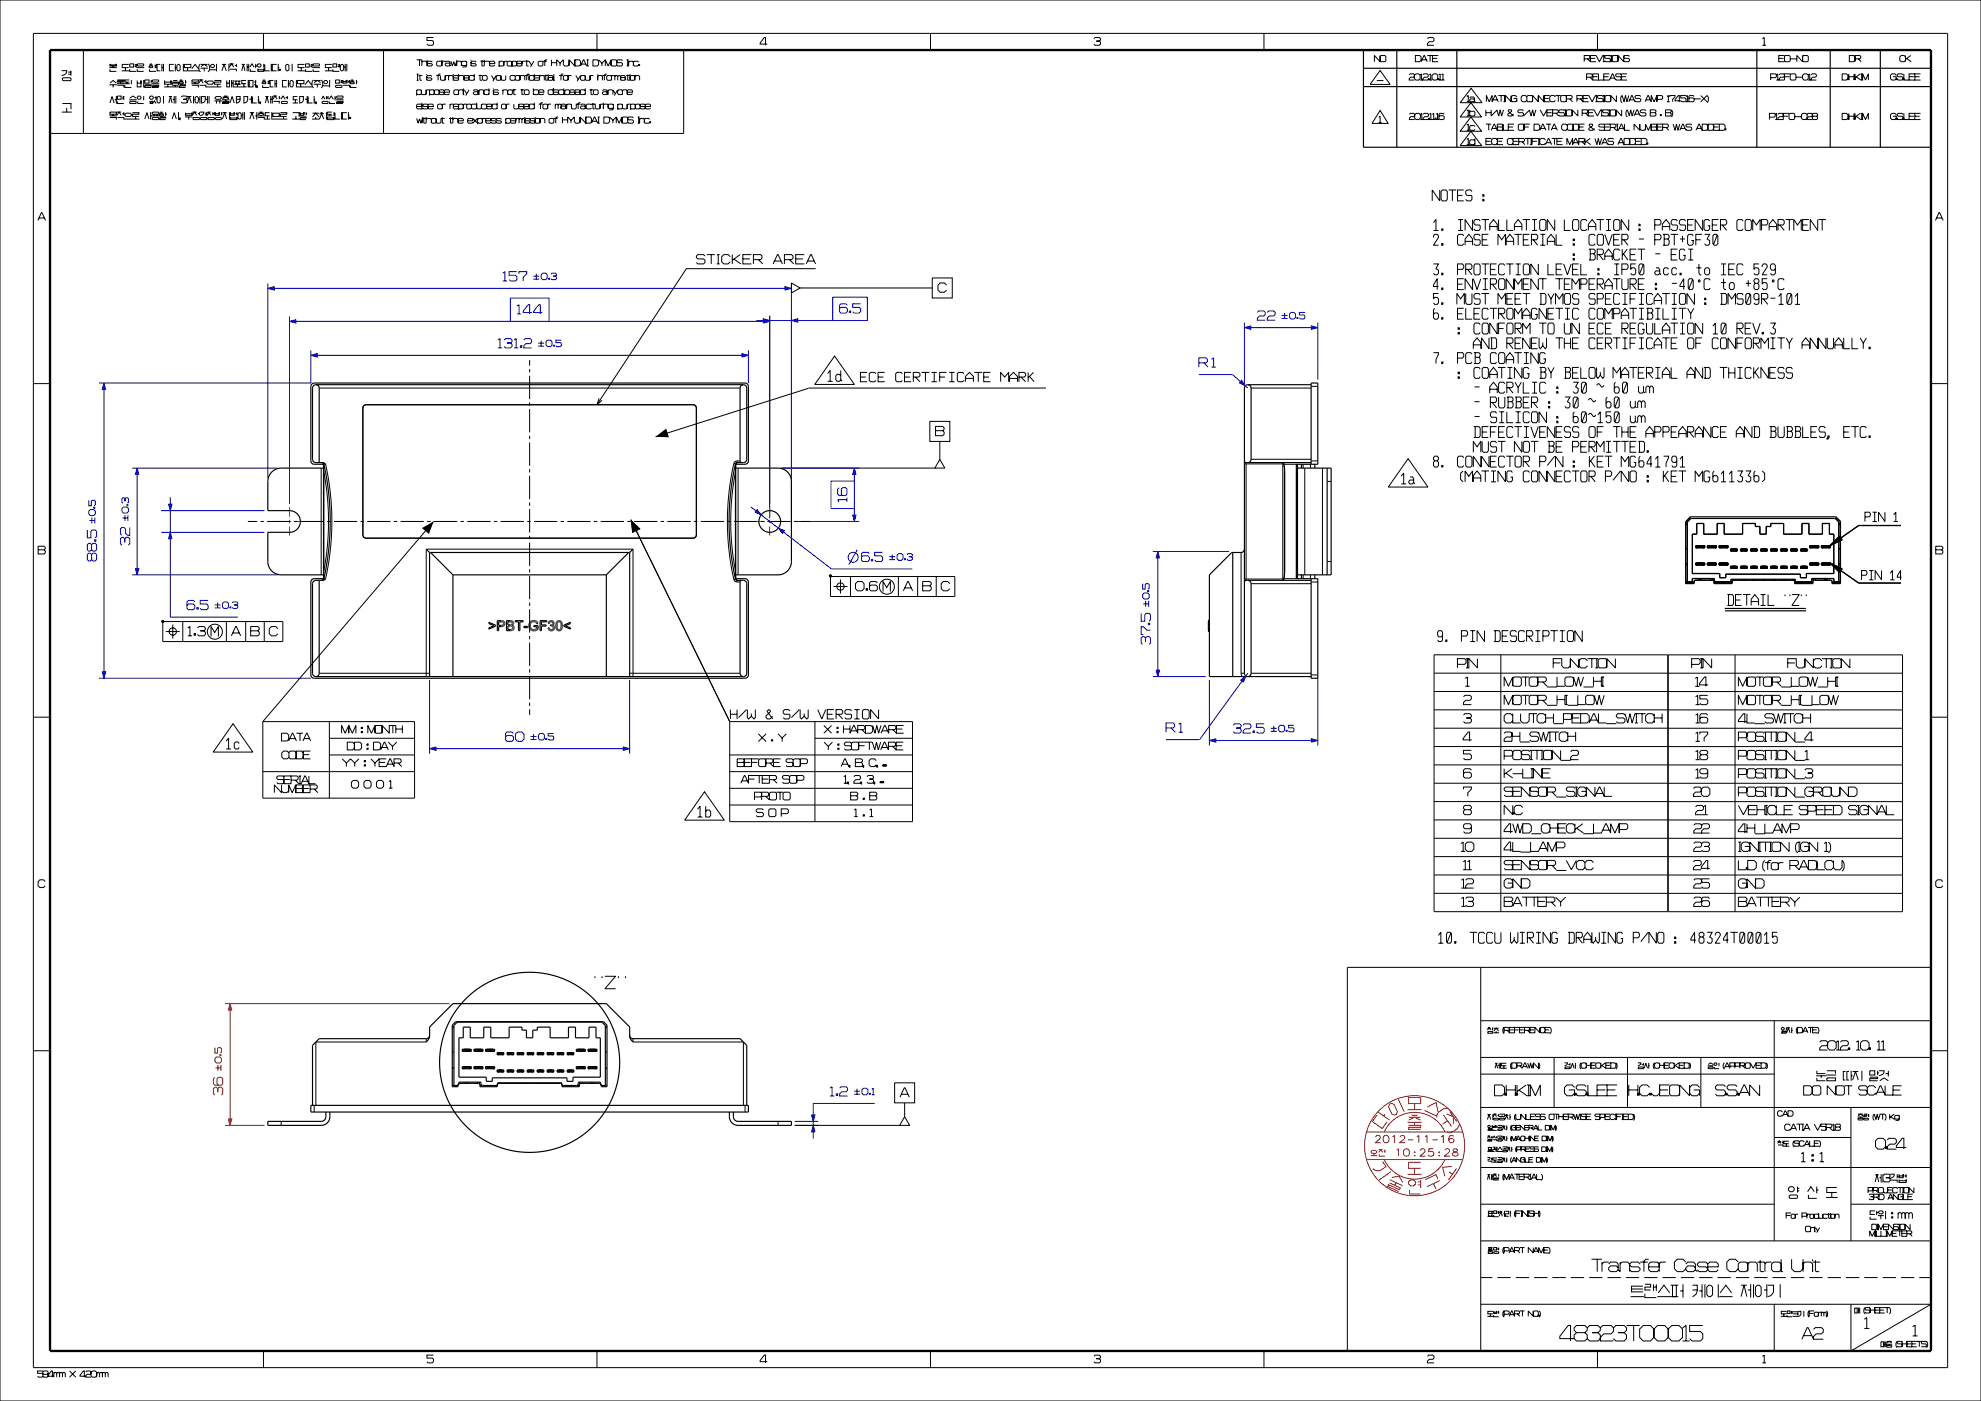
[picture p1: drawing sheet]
<svg xmlns="http://www.w3.org/2000/svg" width="594mm" height="420mm" viewBox="0 0 594 420" stroke-linecap="round" stroke-linejoin="round" font-family="sans-serif">
<g fill="#000">
<path d="M189.2 155.8l2.8 2.8-2.4 1.2z" fill-rule="evenodd"/>
<path d="M189.2 155.8l2.8 2.8-2.4 1.2z" fill-rule="evenodd"/>
<path d="M126.5 158.3l3.5-2-1.4 3.8z" fill-rule="evenodd"/>
<path d="M548.7 168.8l3.7 1.7-.8 1.1z" fill-rule="evenodd"/>
<path d="M548.7 163.6l2.9-2.9 .8 1.1z" fill-rule="evenodd"/>
</g>
<g fill="none" stroke="#0000a0" stroke-width=".3">
<path d="M80.3 84.9v58.4M237.3 84.9v58.4M373.1 96.7v18.6M395.1 96.7v17.1M93.2 105v9.8h-63.5M224.4 105v9.8M39.6 140.3h43.7M48.3 159.6h31M48.3 153.1h31M39.6 172.3h43.7M345.7 165.3h22.8M29.7 203.3h63.5"/>
<path d="M128.8 203.8v22.1M188.8 203.8v22.1M345.7 202.8h15.8M362.6 203.8v19.7M395.1 203.3v20.2M238.3 337.4h7.1M238.3 336.2h7.1"/>
</g>
<path d="M86.8 94.8v56.3M230.8 94.6v60.7M237.3 94.6v60.7M234.3 140.3h23.4M238.3 156.3h19.4" fill="none" stroke="#00f" stroke-width=".3"/>
<g fill="none" stroke="#000" stroke-width=".3">
<path d="M0 0h594v420h-594zM10 10h574v400h-574zM25 15v25M33 19.1v.7h1.9v-.7v.4h-1.9M33.9 19.8v.5M38.6 19.3h-1.9v1h1.9M38.9 19.1h1.1v1h-1.1zM40.3 19.5h.5M40.3 19.9h.5M40.8 19.1v1.2M41.3 19.1h1.6l.2 .5-1.8 .2-.1-.2zM44.7 19.9l1-.1 .1 .3-1 .2z"/>
<path d="M44.7 19.5h1.1M45 19.1h.5M46.3 19.6h.5M46.8 19.1v1.3M48.1 19.3h-1v1.9h1M48.5 19.1v2.3M49 19.1v2.3M52.1 19.3h-1.3v1.9h1.3M52.6 19.1v2.3M53 19.6l.4-.3 .6 .3v1.3l-.3 .3-.7-.3zM55 19.1v2.3M55.3 19.3h1.9v1h-1.9z"/>
<path d="M60.1 19.1a1.63 1.63 0 0 0 0 2.5M60.3 19.9l.9-.6 1 .6M60.3 19.3h1.9M62.4 19.1a1.64 1.64 0 0 1 0 2.5M63.2 19.6l.3-.3h.5l.3 .6-.3 .4h-.5zM64.9 19.1v2.3M66.5 19.3h1.3M68.6 19.1v2.3M68.8 19.1h1.3M70.4 19.6h.5M70.9 19.1v1M72.5 19.3h1"/>
<path d="M74.1 19.1v2.3M74.6 19.1v2.3M76.7 19.1v1.3M76.7 19.8h.3M77.5 19.1h.5l.3 .4-.3 .6h-.5l-.3-.3zM79 10v5M79.1 19.1v1.2M79.4 19.3v1.9h1.4M81.3 19.1v2.3M82.9 19.3h-1.2v1.9h1.2M83.4 19.1v2.3M85.7 19.6l.3-.3 .6 .3v1.3l-.3 .3-.6-.3z"/>
<path d="M87.6 19.1v2.3M91.3 19.3h-1.9v1h1.9M91.6 19.1h1.1v1h-1.1zM93.1 19.5h.4M93.1 19.9h.4M93.5 19.1v1.2M94 19.1h1.6l.2 .5-1.8 .2-.1-.2zM99.5 19.3h-1.9v1h1.9M99.8 19.1h1.1v1h-1.1zM101.3 19.5h.4M101.3 19.9h.4M101.7 19.1v1.2"/>
<path d="M102.1 19.6l.3-.3 .6 .3v1.3l-.3 .3-.6-.3zM103.5 19.1v2.3M104 19.1v2.3M115 15v25M124.9 17.9h1.6v1.9M125.8 17.9v1.9M126.5 18.6l.3-.2h1l.3 .2v1.2v-1.2M128.1 17.9v.3M129.6 18.6l-.2-.2h-1l-.3 .2 .3 .5h1l.2 .4-.2 .3h-1l-.3-.3M130 11.3h-2v.8h1.6l.4 .4v.7l-.4 .4h-1.2l-.4-.4M132.5 17.9v1.9M133.5 18.4h-.7l-.3 .2-.3-.2h-1l-.3 .2v.9l.3 .3h1l.3-.3"/>
<path d="M133.5 18.6l.3-.2h.8l.3 .2v.9l.3 .3M134.9 19.2l-.3-.3h-.8l-.3 .3 .3 .6h.8l.3-.3M135.2 18.4l.4 1.4 .5-1.3 .4 1.3 .4-1.4v1.4M136.9 18.6l.3-.2h.9l.3 .2v1.2M136.9 17.9v.3M139.9 18.6l-.3-.2h-1l-.2 .2v.8l.2 .2h1l.3-.2M139.9 18.4v1.4l-.3 .3h-1M141.2 17.9v.3M141.2 18.6v1.2M142.8 18.6l-.3-.2h-1l-.3 .2 .3 .5h1l.3 .4-.3 .3h-1l-.3-.3M144.1 18.4h1.1M144.5 18.1v1.5l.6 .2"/>
<path d="M145.2 18.6l.3-.2h1l.3 .2v1.2M145.2 17.9v1.9M146.8 19.1h1.6v-.5l-.3-.2h-1l-.3 .2v.9l.3 .3h1l.3-.3M149.6 18.6l.3-.2h.9l.3 .2v.9l-.3 .3h-.9l-.3-.3M149.6 18.4v1.7M151.1 18.4v1.4M152.1 18.4h-.7l-.3 .2M152.4 18.4h.8l.3 .2v.9l-.3 .3h-.8l-.3-.3v-.9zM153.5 18.6l.3-.2h.8l.3 .2v.9l-.3 .3h-.8l-.3-.3M153.5 18.4v1.7M154.9 19.1h1.6v-.5l-.3-.2h-1l-.3 .2v.9l.3 .3h1l.3-.3M156.5 18.6l.3-.2h1.8l.8 1.1"/>
<path d="M156.5 18.4v1.4M157.9 18.1v1.5l.6 .2M160.1 18.4l-1 1.7M161.6 18.4h.9l.3 .2v.9l-.3 .3h-.9l-.2-.3v-.9zM162.8 18.4h1.1M164.1 17.9h-.5l-.2 .3v1.6M165.4 18.8h1.5M165.4 17.9v1.9M167.9 18.9v.9M170.6 17.9v1.5l-.4 .4h-.8l-.5-.4v-1.5l-1 1-1-1v1.9M172.4 17.9v1.9h1.2l.5-.4v-1l-.5-.5h-1.2v1.9l-1.8-1.9v1.9M174.1 19.8l.8-1.9 1 1.9h.6"/>
<path d="M174.4 19.2h1.2M175.9 17.9h.6M176.2 17.9v1.9M177.8 17.9h1.3l.4 .5v1l-.4 .4h-1.3zM179 10v5M179.5 17.9l1 1 1-1M180.5 18.9v.9M181.5 19.8v-1.9l.9 1.9 .8-1.9v1.9M183.2 18.2l.3-.3h1.1l.3 .3v1.3l-.3 .3h-1.1l-.3-.3zM186.6 18.2l-.2-.3h-1.2l-.3 .3 .3 .6h1.2l.2 .3v.4l-.2 .3h-1.2l-.3-.3M187.9 17.9h.6M188.2 17.9v1.9"/>
<path d="M188.5 18.6l.3-.2h.8l.3 .2v1.2M188.5 18.4v1.4h-.6M191.5 18.6l-.3-.2h-1l-.3 .2v.9l.3 .3h1l.3-.3M191.5 19.4h.3v.2h-.3zM191.6 19.4v.2M205 15v25h-190M230.1 13.2h-2.2v-.3l1.3-1.6h.3v2.3M279 10v5M328 11.6l.4-.3h1.2l.4 .3v.4l-.4 .3h-.9h.9l.4 .4v.5l-.4 .4h-1.2l-.4-.4M379 10v5M413.8 16.6v1.9l-1.7-1.9v1.9M414.1 16.6h1.2l.2 .3v1.3l-.2 .3h-1.2l-.3-.3v-1.3z"/>
<path d="M424.4 16.6h1.3l.4 .5v1l-.4 .4h-1.3zM426.1 18.5l.9-1.9 1 1.9M426.4 17.9h1.3M428 16.6h1.5M428 11.6l.4-.3h1.2l.4 .3v.5l-.4 .4h-1l-.6 .5v.6h2M428.8 16.6v1.9M429.5 17.5h1.5M431.3 16.6h-1.8v1.9h1.8M475 17.6h1.5l.2-.2v-.5l-.2-.3h-1.5v1.9M476 17.6l.9 .9M476.9 17.5h1.4M479 10v5"/>
<path d="M480.6 18.5h.6M480.9 16.6v1.9M481.2 16.6h-.6l-1 1.9-1-1.9h-1.7v1.9h1.7M482.9 16.9l-.3-.3h-1.2l-.2 .6 .2 .3h1.2l.3 .3v.4l-.3 .3h-1.2l-.2-.3M482.9 16.6h.6M482.9 18.5h.6M483.2 16.6v1.9M483.7 16.6h1.2l.3 .3v1.3l-.3 .3h-1.2l-.2-.3v-1.3zM486.9 16.6v1.9l-1.7-1.9v1.9M488.6 16.9l-.3-.3h-1.1l-.3 .3 .3 .6h1.1l.3 .3v.4l-.3 .3h-1.1l-.3-.3M528.5 11.6l.5-.3v2.3M528.5 13.6h1"/>
<path d="M533.4 17.5h1.4M535.1 16.6h-1.7v1.9h1.7M535.4 16.6h1.1l.3 .3v1.3l-.3 .3h-1.1l-.3-.3v-1.3zM536.8 17.6h2M540.5 16.6v1.9l-1.7-1.9v1.9M540.8 16.6h1.1l.3 .3v1.3l-.3 .3h-1.1l-.3-.3v-1.3zM554.5 16.6h1.3l.4 .5v1l-.4 .4h-1.3zM556.2 17.6h1.5l.2-.2v-.5l-.2-.3h-1.5v1.9M557.2 17.6l.9 .9M571.4 17.1l-.5-.5h-.8l-.4 .5v1l.4 .4h.8l.5-.4M571.4 16.6v1.9M571.7 17.5l1.4 1"/>
<path d="M572.9 16.6l-1.5 1.2M18.5 21.2h1.5a1.39 1.39 0 0 1-1.5 1.5M18.5 33.6h3M18.7 23.5l.2-.2h2.2l.2 .7-.2 .2h-2.2zM18.7 31h2.6v1.8M20 32.3v1.3M20.4 21.6h.9M20.4 22.3h.9M21.3 21.2v1.5M32.8 20.3h2.2M32.8 25.4h2.2M32.8 34.7h2.2"/>
<path d="M33 20.8v.6h1.9M33 24.9l.9-.8 1 .8M33 30.9l.6-2 .6 2M33 33.6h1.9v.7h-1.9zM33 35.2h1.9v.7M33.9 25.4v.8M33.9 34.3v.4M34.4 29.9h.5M34.9 28.8v2.2M35 34.6l.7-1 .6 1M35 33.6h1.3M35 25.1h3.9"/>
<path d="M35.2 24h1.9v.3h-1.9v.3h1.9M35.2 25.6h1.9v.6M35.2 30.4v.6h1.9M35.2 28.8h1.1v1h-1.1zM35.2 35.2h1.9v.7M36.2 24.6v.5M36.5 21.2h2.2M36.7 29.6h.4M36.7 29.1h.4M36.7 34.1h.4M37.1 28.8v1.1M37.1 33.6v1"/>
<path d="M37.3 35.7h4.5M37.5 25.6v.6h1.9M37.6 20.3v.9M37.8 33.9h1.3l.3 .7-.3 .3h-1.3l-.3-.3zM38.1 24.6v.5M38.7 24h-1.2v.6h1.2M38.7 29.9h2.3M38.9 20.8v.6h1.9M38.9 29.4l1-.6 .9 .6M39.1 30.4h1.6l.1 .5-1.7 .1-.2-.1zM39.4 24v1.3M39.7 33.8h1.9v.5h-1.9v.6h1.9"/>
<path d="M40.7 34.9v.8M41 20.3h2.2M41.2 20.8v.6h1.9M41.2 24.1v2h1.1v-2v.8h-1.1M41.2 29.1l.3-.3h.5l.3 .6-.3 .4h-.5zM41.3 30.4v.6h1.8M43.1 24v2.2M43.1 28.8v1.3M43.4 25.4h1.9v.3h-1.9v.5h1.9M43.4 24h1.3v.9h-1.3zM43.4 35.7l.6-1.9 .7 1.9M44.8 20.8v.6h2"/>
<path d="M44.8 29.1l.4-.3h.5l.3 .6-.3 .4h-.5zM45 30.2v.8h.7v-.8v.4h-.7M45.2 34.7h2.5M45.2 33.6v2.3M45.3 24v.9M45.5 25.1h2.2M45.7 25.6h1.9v.3h-1.9v.3h1.9M45.7 24.1l1.7-.1 .2 .5-1.8 .1zM45.7 35.4l1.7-.2 .2 .5-1.8 .2zM45.8 31l.5-.8 .5 .8M45.8 33.6h1.6l.2 .5-1.8 .2-.1-.2zM46.1 34.3v.4"/>
<path d="M46.3 20.1h.5M46.3 29.3h.5M46.8 28.8v1.1M47.1 34.3v.4M47.4 28.9l.7 .4v1.3l-.4 .3-.6-.3v-1.3zM47.7 34.4l1.2-.1 .1 .3-1.1 .1zM47.7 33.9h1.3M47.9 35.1h1.8v.3h-1.8v.5h1.8M48.1 33.6h.6M48.5 20.3h.5M49 28.8v2.2M49.2 26.1h4.5"/>
<path d="M49.3 24.1v1.2h2v-1.2v.5h-2M49.7 33.6v1.1M49.7 34.3h.3M50.3 25.3v.8M50.6 30.9l.5-2 .5 2M50.6 28.9h1M51.4 24.6h2.3M51.6 25.1l1.8-.2 .1 .5-1.7 .2zM51.6 35.7l.6-1.9 .7 1.9M51.8 29.8h.4M51.9 24.1h1.3M52.2 28.8v2.2"/>
<path d="M52.6 20.3h.3M52.6 25.6v.5M52.7 28.8v2.2M53.5 33.6v2.3M53.7 24.3h1.3M53.8 25.4h1.8v.3h-1.8v.5h1.8M53.8 24.6h1l.2 .3-1.2 .2-.1-.2zM53.8 35.4v.3M54 35.7h-.3v-.3h.3l-.2 .6M54 24h.7M54.3 29.1l.4-.3h1.1l.3 .3-.3 .7h-.8h.8l.3 .3v.5l-.3 .3h-1.1l-.4-.3M55.1 21.2h4.5"/>
<path d="M55.5 35.1h2.2M55.6 33.8v.8h1.9v-.8v.3h-1.9M55.6 24.6h.3M55.6 24v1.1M56.1 30.9l.6-2 .7 2M56.1 28.9h1.3M56.3 20.3v.9M56.6 35.1v.8M57.4 25.1h2.2M57.5 20.6l1-1.3 1 1.3M57.5 24h2v.6h-2zM57.5 25.6h2v.6"/>
<path d="M57.7 34.6l.6-1 .7 1M57.7 33.6h1.3M57.9 35.4l1.7-.2 .2 .5-1.8 .2zM58 29.9h.3M58 28.8v2.2M58.5 24.6v.5M58.8 28.9l.7 .4v1.3l-.3 .3-.7-.3v-1.3zM59.3 34.1h.5M59.6 24.9l.7-.9 .6 .9M59.6 24h1.3M59.6 29.8h.4M59.8 25.6h1.9v.6"/>
<path d="M59.8 33.6v1M60 33.6h1.1a1.04 1.04 0 0 1-1.1 1.1M60 28.8v2.2M60.1 35.4l1.8-.2 .1 .5-1.7 .2zM60.1 20.4h2.3M60.4 28.8v2.2M60.6 28.9h1a1.53 1.53 0 0 1-1 2M61.2 20.4v1M61.2 24.5h.5M61.4 33.9h.6M61.4 34.4h.6M61.7 24v.9"/>
<path d="M61.7 29.8h.5M61.9 26.1h4.5M62 24.6l.4-.3h1.3l.3 .6-.3 .4h-1.3zM62 33.6v1.1M62.2 34.6l.5-1 .5 1M62.2 33.6h1M62.2 28.8v2.2M62.4 35.4l1.7-.2 .2 .5-1.8 .2zM62.7 28.8v2.2M62.8 20.9h2M63.8 34.1h.5M63.8 33.6v1"/>
<path d="M64.3 24.1h1.9v.5h-1.9v.7h1.9M64.3 30.2h2.2M64.3 33.6v1M64.6 35.4l1.6-.2 .2 .5-1.6 .2zM64.6 33.6v1h1.1v-1v.5h-1.1M64.8 28.9h1.3l.3 .5-.3 .4h-1.3l-.3-.4zM64.9 30.2v.8M65.3 25.3v.8M65.9 30.2v.8M66.4 34.1h.3M66.4 33.6v1M66.5 21.2l.7-1.9 .6 1.9"/>
<path d="M66.5 29.9h2.3M66.7 30.4h1.9v.3h-1.9v.3h1.9M66.7 29.6l1-.5 .9 .5M66.7 35.7l.6-1.9 .7 1.9M66.7 33.8h1.3M66.7 29.1h1.9M67.2 28.8h1M67.7 29.9v.5M68 24.1v2h.8v-2v.8h-.8M68.8 20.1l.6-1 .7 1M68.8 33.6v2.3M69 20.8h1.9v.6"/>
<path d="M69 30.9l.6-2 .6 2M69.1 35.1v.8h1.9v-.8v.3h-1.9M69.1 33.6v1h1.1v-1v.5h-1.1M69.4 24v2.2M69.4 24.9h.5M69.9 24v2.2M70.1 26.1h3.8M70.2 24.3h2M70.2 25.3h2M70.6 34.1h.4M70.7 24.3v1h1v-1M70.9 28.8v2.2"/>
<path d="M71 28.9h1l-.2 1.5-.8 .5M71 29.8h1M71 33.6v1M71.2 25.3v.8M71.4 34.1l.3-.3 .6 .3v1.3l-.3 .3-.6-.3zM72.5 21.2l.5-1.9 .5 1.9M72.5 34.6h.3M72.8 33.6v2.3M73.1 25.1v1M73.1 28.8v2.2M73.3 28.9h1a1.4 1.4 0 0 1-1 2M73.3 33.6v2.3"/>
<path d="M73.8 24.1h-1.3v1h1.3M74.1 20.1h.5M74.4 24v2.2M74.7 24.1h1.2v2h-1.2zM74.7 29.8h.7M74.9 20.1l.6-1 .7 1M74.9 35.7l.6-1.9 .7 1.9M74.9 33.8h1.3M75.1 20.8v.6h1.6M75.4 28.8v2.2M75.7 28.9v2h1.3M76.2 25.4h.5"/>
<path d="M76.2 24.6h.5M76.5 34.7h.5M76.7 24v2.2M77 25.7v.4M77 33.6v2.3M77.2 26.1h-.4v-.4h.4l-.2 .7M77.2 34.7h2.2M77.3 20.6v.8h1.8v-.8v.3h-1.8M77.3 35.2h1.9v.7M77.3 34.4l1-.5 .9 .5M77.3 33.9h1.9M77.5 29.9h.3"/>
<path d="M77.5 28.8v2.2M77.8 33.6h1M78 30.6v.3M78.1 30.9h-.3v-.3h.3l-.1 .6M78.3 34.4v.3M78.6 24.3h1.1M78.8 25.6v.6h1.9M78.8 24.6h.8l.1 .3-.9 .2-.2-.2zM78.9 24h.5M79.4 35.7h1.6M79.6 30.9l.4-2 .5 2M79.6 28.9h.9"/>
<path d="M80.2 24.5h.5M80.2 24.9h.5M80.2 34.7v1M80.7 24v1.3M80.8 33.8h-1.2v.9h1.2M81.2 29.8h.5M81.2 28.8v2.2M81.5 33.6v2.3M81.7 28.8v2.2M81.7 35.7h4.5M81.8 29.8l.7-1 .6 1M81.8 33.9h1.9v1h-1.9z"/>
<path d="M81.8 28.8h1.3M82 24.1h-1v2h1M82 30.4h1.7v.6M82.5 25.1h.4M82.5 24v2.2M82.9 24v2.2M83.4 20.3h.3M83.7 20.8h.4v.3h-.4zM83.7 29.3h.4M83.7 28.8v1M83.9 20.8v.3M84.1 33.8h1.9v.5h-1.9v.6h1.9"/>
<path d="M84.2 29.8l.7-1 .6 1M84.5 30.4h1.5l.2 .5-1.7 .1-.1-.1zM85 34.9v.8M85.7 29.3h.5M86 24.1h-1.3v2h1.3M86.2 28.8v1M86.5 25.1h.3M86.5 24v2.2M87.3 24.1l.6 .4v1.2l-.3 .4-.6-.4v-1.2zM87.6 35.7h2.2M87.8 33.8h1.9v1.3M87.8 30.9h1.6"/>
<path d="M88.6 29.9v1M88.7 34.7v1M88.9 24v2.2M89 26.1h4.5M89.2 24.1h1.9v1h-1.9zM89.2 28.9h-1.3v1h1.3M89.2 21.2h2.3M89.8 28.8v2.2M90 28.9h1a1.4 1.4 0 0 1-1 2M90 35.1h1.8v.3h-1.8v.5h1.8M90 33.6v1h1.1v-1v.5h-1.1M90.2 25.1v1"/>
<path d="M90.3 20.3v.9M91.5 25.4l.9-1.3 1 1.3M91.5 29.8h.6M91.6 20.8v.6h1.9M91.8 34.1h.3M91.8 33.6v1M92.1 28.8v2.2M92.4 28.9v2h1.3M93.5 35.7h2.3l.6-1.6 .7 1.6M93.7 35.1l1-1.2 .9 1.2M93.7 33.9h1.9M93.7 20.3h2.3"/>
<path d="M93.9 20.8v.6h1.9M94 24a1.64 1.64 0 0 0 0 2.4M94 25.3h2.3M94.2 24.8l1-.7 .9 .7M94.2 24.1h1.9M94.2 29.9h.3M94.2 28.8v2.2M94.7 30.6v.3M94.7 35.1v.6M94.8 30.9h-.3v-.3h.3l-.1 .6M95.2 25.3v.9M95.8 34.1h1.3"/>
<path d="M96.1 33.8h.7M96.3 24a1.63 1.63 0 0 1 0 2.4M96.4 29.8l.5-1 .5 1M96.8 30.4h1.4l.2 .5-1.6 .1-.2-.1zM96.8 25.7h1.9M97.4 24.1h.5l.3 .4-.3 .6h-.5l-.3-.3zM97.4 21.2h2.3M97.9 29.3h.5M97.9 28.8v1M97.9 33.6v2.3M98 34.7h1.7M98.2 35.1v.8h1.9v-.8v.3h-1.9"/>
<path d="M98.4 28.8v1M98.5 20.3v.9M98.7 29.8l.6-1 .7 1M98.8 30.4v.6h1.7M98.8 24v2.2M98.8 34.3v.4M99.5 33.6h-1.3v.7h1.3M99.8 20.8v.6h1.9M100.1 33.6v1.1M100.5 33.8v1.9h1.4M100.5 28.8v1.3M100.5 29.4h.3"/>
<path d="M100.6 25.7l1.8-.1 .1 .5-1.7 .1zM100.6 24h1.1v.9h-1.1zM100.8 29.9h2.2M100.9 30.4h2v.3h-2v.3h2M100.9 28.9l1.8-.1 .2 .5-1.8 .1zM102.1 24.3h.4M102.1 24.8h.4M102.4 33.6v2.3M102.5 24v.9M102.9 24v.9h.9v-.9v.5h-.9M102.9 25.6h1.9v.6M103.2 20.1h.3"/>
<path d="M104 33.8h-1.3v1.9h1.3M104.3 24.5h.5M104.3 24v.9M104.5 34.7h.3M104.5 33.6v2.3M104.8 35.2h.3v.3h-.3zM104.8 24v.9M105 24.3h1.2M105 35.2v.3M105.1 25.6v.6h1.8M105.1 24.6h1l.1 .3-1.1 .2-.1-.2zM105.3 24h.6"/>
<path d="M106.9 24.6h.3M106.9 24v1.3M124.9 27.2l.3-.3h.9l.3 .3v.9l-.3 .3h-.9l-.3-.3M124.9 31.9h1.6v-.4l-.3-.3h-1l-.3 .3v.9l.3 .2h1l.3-.2M124.9 35.5l.5 1.4 .4-1.3 .4 1.3 .4-1.4h1.2M124.9 22.2h.6M124.9 24.1h.6M124.9 26.9v1.7M125.2 22.2v1.9M125.5 22.6h1.1M125.9 22.4v1.5l.6 .2M126.4 26.9v1.2l.2 .3h.9l.3-.3v-1.2v1.5"/>
<path d="M126.5 30.8v1.8h.3M126.6 35.1v.3M126.6 35.8v1.1M127.1 35.2v1.6l.5 .1M127.8 27.2l.3-.3h.7v1.7M127.8 35.8l.3-.3h1l.3 .3v1.1M127.8 35.1v1.8M127.9 22.2v.3M127.9 22.9v1.2M128.4 31.5l-.3-.3h-1l-.3 .3 .3 .4h1l.3 .3-.3 .4h-1l-.3-.2M128.4 31.9h1.5v-.4l-.3-.3h-1l-.2 .3v.9l.2 .2h1l.3-.2M128.8 27.2l.3-.3h.8l.3 .3v.9l-.3 .3h-.8l-.3-.3"/>
<path d="M129.5 22.9l-.3-.3h-1l-.3 .3 .3 .5h1l.3 .2-.3 .5h-1l-.3-.3M129.6 35.5h.9l.3 .3v.8l-.3 .3h-.9l-.2-.3v-.8zM130.2 27.2l.3-.3h.9l.2 .3v.9l-.2 .3h-.9l-.3-.3zM130.8 35.5v1.1l.3 .3h.8l.3-.3v-1.1h1.2M130.8 22.6h1.1M131.2 31.5l.3-.3h.9l.2 .3v.9l-.2 .2h-.9l-.3-.2zM132.1 22.2h-.5l-.2 .3v1.6M132.1 22.6v1.2l.3 .3h.8l.3-.3v-1.2v1.5M132.6 35.2v1.6l.6 .1M132.6 31.2v1.4M133.2 27.2l-.3-.3h-1l-.3 .3 .3 .4h1l.3 .3-.3 .5h-1l-.3-.3M133.2 27.6h1.6v-.4l-.3-.3h-1l-.3 .3v.9l.3 .3h1l.3-.3"/>
<path d="M133.5 22.9l.3-.3h.7v1.5M133.6 31.2h-.7l-.3 .3M134.5 22.9l.3-.3h.8l.3 .3v1.2v-1.2M134.6 35.5h1.2M134.9 31.2v1.4M135.1 35.2v1.6l.5 .1M135.8 35.8l.3-.3h1l.3 .3v1.1M135.8 35.1v1.8M135.9 23.8l.3 .3h1l.3-.3-.3-.4h-1l-.3-.3 .3-.5h1l.3 .3 .3-.3h1l.3 .3v1.2M135.9 31.2h-.7l-.3 .3M135.9 22.2v.3M136.1 27.2l.3-.3h.8l.3 .3v.9l-.3 .3h-.8l-.3-.3z"/>
<path d="M137.4 36.2h1.5v-.4l-.3-.3h-1l-.2 .3v.8l.2 .3h1l.3-.3M137.5 27.2l.3-.3h.8l.3 .3v1.2M137.5 31.5l.3-.3h.8l.3 .3v.9l-.3 .2h-.8l-.3-.2-.3 .2h-1l-.3-.2v-.9l.3-.3h1l.3 .3v.4h-1.6M137.5 22.2v1.9M137.5 26.9v1.5M137.5 31.2v1.7M138.9 26.5v1.9h.3M138.9 31.2v1.4M139.1 23.4h1.5v-.5l-.2-.3h-1l-.3 .3v.9l.3 .3h1l.2-.3M139.2 26.9l.7 1.2M139.9 31.2h-.7l-.3 .3M139.9 31.5l.3-.3h.9l.3 .3v.9l-.3 .2h-.9l-.3-.2z"/>
<path d="M140.2 36.2h1.6v-.4l-.3-.3h-1l-.3 .3v.8l.3 .3h1l.3-.3M140.6 26.9l-1 1.7M141.8 35.5l1.4 1.4M141.8 36.9l1.4-1.4v1.7M142.2 22.9l-.3-.3h-1l-.3 .3v.9l.3 .3h1l.3-.3M142.2 22.2v1.9M142.9 31.5l-.3-.3h-1l-.2 .3v.9l.2 .2h1l.3-.2M142.9 31.2v1.2l.3 .2h.9l.3-.2v-1.2M142.9 30.8v1.8M143.2 35.8l.3-.3h.9l.2 .3v.8l-.2 .3h-.9l-.3-.3M143.4 27.8l-.3-.3h-.9l-.3 .3 .3 .6h.9l.3-.3M143.5 22.6h1.1"/>
<path d="M143.6 26.9v1.5l-.2-.3v-.9l-.3-.3h-.9l-.3 .3M143.6 27.2l.3-.3h.9l.3 .3v1.2M143.9 22.4v1.5l.6 .2M144.6 22.9l.3-.3h.9l.3 .3v.9l-.3 .3h-.9l-.3-.3zM144.6 35.5v1.4M145.6 35.5h-.7l-.3 .3M145.9 31.5l-.3-.3h-1l-.2 .3v.9l.2 .2h1l.3-.2M145.9 31.9h1.6v-.4l-.3-.3h-1l-.3 .3v.9l.3 .2h1l.3-.2M146.6 27.2l-.2-.3h-1l-.3 .3v.9l.3 .3h1l.2-.3M146.6 26.5v1.9M147.4 22.6l.7 1.2M147.9 26.5v.3"/>
<path d="M147.9 27.2v1.2M148.8 22.9l.3-.3h.8l.3 .3v.9l-.3 .3h-.8l-.3-.3zM148.8 35.8l-.3-.3h-1l-.3 .3 .3 .4h1l.3 .3-.3 .4h-1l-.3-.3-.3 .3h-1l-.3-.3v-.8l.3-.3h1l.3 .3v.4h-1.6M148.8 22.6l-1 1.8M149.1 31.5l-.3-.3h-1l-.3 .3v.9l.3 .2h1l.3-.2M149.1 30.8v1.8M149.5 27.2l-.3-.3h-1l-.3 .3 .3 .4h1l.3 .5-.3 .3h-1l-.3-.3M150.2 22.6v1.2l.3 .3h.9l.2-.3v-1.2M150.4 31.5l.2-.3h.9l.3 .3v.9l-.3 .2h-.9l-.2-.2zM150.4 35.8l-.3-.3h-1l-.3 .3 .3 .4h1l.3 .4-.3 .3h-1l-.3-.3M150.8 27.2l.3-.3h.8l.3 .3v1.2M150.8 26.9v1.5"/>
<path d="M151.6 35.8l.3-.3h.9l.3 .3v.8l-.3 .3h-.9l-.3-.3M151.6 35.5v1.7M151.8 31.2v1.4M152.2 27.2l.3-.3h.9l.2 .3v.9l-.2 .3h-.9l-.3-.3zM152.8 31.2h-.7l-.3 .3M153.1 36.2h1.5v-.4l-.2-.3h-1l-.3 .3v.8l.3 .3h1l.2-.3M153.6 26.9h1.2M154.1 26.6v1.6l.5 .2M154.1 31.2v1.2l.3 .2h.8l.3-.2v-1.2M154.5 22.9l-.3-.3h-1l-.3 .3v.9l.3 .3h1l.3-.3M154.5 22.9l.3-.3h.8l.3 .3v.9l-.3 .3h-.8l-.3-.3zM154.6 35.8l.3-.3h.7v1.4"/>
<path d="M154.6 35.5v1.4M155.6 35.8l.3-.3 .6 .3v1.1M155.9 22.9l.3-.3h.9l.3 .3v1.2M155.9 22.6v1.5M156.1 26.9h1.1M156.5 26.6v1.6l.6 .2M156.5 35.8l.3-.3 .6 .3v1.1v-1.1M157.1 31.5l-.3-.3h-1l-.3 .3 .3 .4h1l.3 .3-.3 .4h-1l-.3-.2M157.1 31.9h1.5v-.4l-.2-.3h-1l-.3 .3v.9l.3 .2h1l.2-.2M157.2 27.2l.3-.3h.9l.2 .3v.9l-.2 .3h-.9l-.3-.3zM157.4 22.6h1.1M157.4 35.1v.3"/>
<path d="M158.6 22.5v-.3h-.4l-.3 .3v1.6M158.6 22.9v1.2M158.9 35.8l-.3-.3h-1l-.2 .3 .2 .4h1l.3 .4-.3 .3h-1l-.2-.3M158.9 36.6l.3 .3h1l.3-.3-.3-.4h-1l-.3-.3 .3-.4h1l.3 .3v1.1M159.9 27.2l.3-.3h1l.3 .3v.9l-.3 .3h-1l-.3-.3M159.9 26.5v1.9M160.2 22.9l-.3-.3h-1l-.3 .3v.9l.3 .3h1l.3-.3M160.2 23.4h1.6v-.5l-.3-.3h-1l-.3 .3v.9l.3 .3h1l.3-.3M160.2 31.5l-.3-.3h-1l-.3 .3v.9l.3 .2h1l.3-.2M160.2 22.2v1.9M160.2 30.8v1.8M160.5 35.1v.3"/>
<path d="M160.8 35.5h.8l.3 .3v.8l-.3 .3h-.8l-.3-.3v-.8zM161.5 27.6h1.6v-.4l-.3-.3h-1l-.3 .3v.9l.3 .3h1l.3-.3M161.5 31.2h1.1M161.8 22.9l.3-.3h.8l.3 .3v1.2M161.8 22.6v1.5M161.9 35.8l.3-.3h.9l.3 .3v1.1M161.9 35.5v1.4M162.8 30.8h-.4l-.3 .3v1.5M162.8 31.5l.3-.3h.8l.3 .3v.9l-.3 .2h-.8l-.3-.2zM163.2 22.6h1.2M163.6 22.4v1.5l.6 .2M164.2 31.2v1.4"/>
<path d="M164.4 24.1v-1.2l.2-.3h.9l.3 .3v.9l.3 .3M164.4 22.2v.3M164.9 35.5h.9l.3 .3v.8l-.3 .3h-.9l-.3-.3v-.8zM165.2 31.2h-.7l-.3 .3M165.8 23.5l-.3-.3h-.9l-.2 .3 .2 .6h.9l.3-.3M165.9 27.2l-.3-.3h-1l-.2 .3v.9l.2 .3h1l.3-.3 .3 .3h1l.3-.3-.3-.5h-1l-.3-.4 .3-.3h1l.3 .3M165.9 26.5v1.9M166.1 22.2v1.9h.3M166.1 35.5h1.1M166.5 31.5l.3-.3 .6 .3v1.1M166.5 31.2v1.4M167.4 31.5l.2-.3 .6 .3v1.1"/>
<path d="M167.4 35.1h-.5l-.3 .3v1.5M167.6 22.6h1.2M168.6 35.9h1.6M168.6 35.1v1.8M168.9 22.2h-.4l-.3 .3v1.6M168.9 22.9l.3-.3h.9l.3 .3v.9l-.3 .3h-.9l-.3-.3zM169.1 27.2l-.3-.3h-1l-.3 .3v.9l.3 .3h1l.3-.3M169.1 26.5v1.9h.3M169.4 27.2l.2-.3h.9l.3 .3v.9l-.3 .3h-.9l-.2-.3zM169.6 32.1l-.2-.3h-.9l-.3 .3 .3 .5h.9l.2-.2M169.9 31.2v1.4l-.3-.2v-.9l-.2-.3h-.9l-.3 .3M169.9 31.5l.3-.3h.9l.3 .3v1.1"/>
<path d="M170.4 22.6v1.5M171.2 36.1v.8M171.4 22.6h-.8l-.2 .3M171.4 31.2v1.2l.2 .2h.9l.3-.2v-1.2h1.1M172.4 27.2l-.3-.3h-1l-.3 .3 .3 .4h1l.3 .3-.3 .5h-1l-.3-.3M172.4 27.6h1.5v-.4l-.3-.3h-1l-.2 .3v.9l.2 .3h1l.3-.3M172.6 22.6l.8 1.2M173.9 35.1v1.4l-.4 .4h-.9l-.4-.4v-1.4l-1 1-1-1v1.8M174.1 22.9l.3-.3h.8l.3 .3v.9l-.3 .3h-.8l-.3-.3zM174.1 30.8h-.5l-.2 .3v1.5M174.1 31.5l.3-.3h.8l.3 .3v.9l.3 .2M174.1 22.6l-1 1.8"/>
<path d="M175.5 22.6v1.2l.3 .3h.8l.3-.3v-1.2v1.5M175.5 27.2l-.3-.3h-1l-.3 .3v.9l.3 .3h1l.3-.3M175.5 32.1l-.3-.3h-.8l-.3 .3 .3 .5h.8l.3-.2M175.5 26.5v1.9M175.6 35.1v1.8h1.3l.5-.4v-1l-.5-.4h-1.3v1.8l-1.7-1.8v1.8M176.8 26.9h1.1M177.2 26.6v1.6l.6 .2M177.4 31.5l-.3-.3h-1l-.3 .3v.9l.3 .2h1l.3-.2M177.4 31.2h1.1v1.2l.3 .2h.8l.3-.2v-1.2v1.4M177.4 36.9l.8-1.8 1 1.8h.6M177.6 36.4h1.3M177.8 30.9v1.6l.6 .1"/>
<path d="M177.9 22.6h-.7l-.3 .3M177.9 27.2l.3-.3h.9l.3 .3v.9l-.3 .3h-.9l-.3-.3zM179.2 22.9l.3-.3h.9l.2 .3v1.2M179.2 35.1h.6M179.2 22.2v.3M179.2 22.6v1.5M179.5 35.1v1.8M179.9 31.5l.3-.3h.7v1.4M180.6 22.6h1.2M180.9 31.5l.3-.3h.9l.3 .3v1.1M180.9 30.8v.3M181.1 35.1h1.3l.4 .4v1l-.4 .4h-1.3z"/>
<path d="M181.9 22.2h-.4l-.3 .3v1.6M181.9 22.9l.3-.3h.9l.3 .3v.9l-.3 .3h-.9l-.3-.3zM182.1 27.8l-.3-.3h-.9l-.3 .3 .3 .6h.9l.3-.3M182.4 26.9v1.5l-.3-.3v-.9l-.3-.3h-.9l-.3 .3M182.4 27.2l.2-.3h.9l.3 .3v1.2M182.8 35.1l1 1 1-1M183.4 22.9l.2-.3h.8v1.5M183.4 22.6v1.5M183.8 26.9l.7 1.2M183.8 36.1v.8M183.9 31.5l-.3-.3h-1l-.2 .3v.7l.2 .3h1l.3-.3M183.9 31.2v1.4l-.3 .3h-1"/>
<path d="M184.4 22.9l.2-.3 .6 .3v1.2M184.8 36.9v-1.8l.8 1.8 .9-1.8v1.8M185.2 22.9l.3-.3 .6 .3v1.2M185.2 27.2l.3-.3h.9l.2 .3v.9l-.2 .3h-.9l-.3-.3zM185.2 31.5l.3-.3h.9l.2 .3v.9l-.2 .2h-.9l-.3-.2M185.2 26.9l-1 1.7M185.2 31.2v1.7M186.1 22.9l.3-.3h.8l.3 .3v.9l.3 .3M186.6 27.2l.3-.3h.9l.3 .3v1.2M186.6 31.2v1.2l.3 .2h.9l.3-.2v-1.2v1.4M186.6 26.9v1.5M186.8 35.1h1.1l.3 .3v1.2l-.3 .3h-1.1l-.3-.3v-1.2z"/>
<path d="M187.5 23.5l-.3-.3h-.8l-.3 .3 .3 .6h.8l.3-.3M187.8 22.6h1.1M188.1 27.6h1.5v-.4l-.2-.3h-1l-.3 .3v.9l.3 .3h1l.2-.3M188.1 31.5l.3-.3h.7v1.7M188.2 22.4v1.5l.6 .2M188.9 22.9l.3-.3h.9l.3 .3v.9l-.3 .3h-.9l-.3-.3zM188.9 22.2v.3M188.9 22.9v1.2M189.1 31.5l.3-.3h.8l.3 .3v.9l-.3 .2h-.8l-.3-.2M189.9 35.4l-.3-.3h-1.1l-.3 .3 .3 .5h1.1l.3 .3v.4l-.3 .3h-1.1l-.3-.3M190.4 22.9l.2-.3h.9l.3 .3v1.2M190.4 22.6v1.5"/>
<path d="M190.5 31.5l.3-.3h.8l.3 .3v.9l-.3 .2h-.8l-.3-.2zM191.2 35.1h.6M191.5 35.1v1.8M191.8 35.8l.3-.3h.8l.3 .3v1.1M191.8 35.5v1.4h-.6M193.5 31.5l-.3-.3h-1l-.3 .3 .3 .4h1l.3 .3-.3 .4h-1l-.3-.2M193.5 31.9h1.6v-.4l-.3-.3h-1l-.3 .3v.9l.3 .2h1l.3-.2M194.8 35.8l-.3-.3h-1l-.3 .3v.8l.3 .3h1l.3-.3M194.8 36.5h.3v.3h-.3zM194.9 36.5v.3M412.8 24.2h2M413.4 35.1l.4-.2v1.8"/>
<path d="M413.4 36.7h.9M422.5 22.4l.3-.3h1l.3 .3v.5l-.3 .2h-.8l-.5 .5v.4h1.6M422.6 34.3l.3-.3h1l.3 .3v.4l-.3 .3h-.9l-.4 .4v.4h1.6M424.2 34.4l.4-.4h.9l.4 .4v1l-.4 .4h-.9l-.4-.4zM424.5 22.1h.9l.4 .5v1l-.4 .4h-.9l-.4-.4v-1zM425.8 22.4l.5-.3v1.9M425.8 24h.9M425.9 34.3l.4-.3v1.8M425.9 35.8h.9M426.7 22.4l.3-.3h1l.3 .3v.5l-.3 .2h-.9l-.4 .5v.4h1.6M426.8 34.3l.2-.3h1l.3 .3v.4l-.3 .3h-.8l-.4 .4v.4h1.5M428.3 23.6h.2v.3h-.2z"/>
<path d="M428.3 35.4h.3v.3h-.3zM428.4 23.6v.3M428.5 35.4v.3M428.5 24h.9M428.5 22.4l.5-.3v1.9M428.6 35.8h1.7M428.6 34.3l.4-.3v1.8M429.4 22.6l.4-.5h.9l.4 .5v1l-.4 .4h-.9l-.4-.4zM429.5 34.3l.4-.3v1.8M430.3 35.4h.3v.3h-.3zM430.5 35.4v.3M430.6 35.8h.9"/>
<path d="M430.6 34.3l.4-.3v1.8M431.1 23.6h.3v.3h-.3zM431.3 23.6v.3M431.4 24h1.7M431.4 22.4l.4-.3v1.9M432.3 22.4l.4-.3v1.9M433 34.3l-.2-.3h-1l-.3 .3v1.3l.3 .2h1l.2-.2v-.6l-.2-.3h-1l-.3 .3M439.8 28.9l.5-.3v1.9M439.8 33.2l.5-.3v1.9M439.8 37.5l.5-.3v1.9M439.8 30.5h.9M439.8 39.1h.9"/>
<path d="M440.7 29.4l.3-.3h.8l.3 .3v.8l.3 .3M440.7 33.6l.3-.2h1l.3 .2v.9l-.3 .3h-1l-.3-.3M440.7 32.9v1.9h-.9M442.1 29.9l-.3-.3h-.8l-.3 .3 .3 .6h.8l.3-.3M442.3 37.9l-.3-.3h-1l-.3 .3v.9l.3 .3h1l.3-.3M445.5 33.8h1.6M445.5 32.9v1.9M445.5 37.2h1.6M445.7 30.5v-1.9l.8 1.9 .9-1.9v1.9l1-1.9 .9 1.9M446.4 37.2v1.9M447.1 39.1l.9-1.9 1 1.9M447.1 32.9v1.9l1.7-1.7"/>
<path d="M447.4 38.5h1.3M447.7 29.9h1.3M448.8 32.9l.6 1.9 .4-1.9 .5 1.9 .5-1.9M449 38.1h1.4l.3-.6-.3-.3h-1.4v1.9h1.4l.3-.3v-.4l-.3-.3M449.3 28.6h2.1M450.1 28.6v1.9M450.7 37.2v1.9h1.6M451.1 28.6v1.9M452.3 38.1h1.4M453.1 28.6v1.9l-1.7-1.9v1.9h-.6M453.8 29.5h1v1M453.8 34.2l-.5 .6h-.9l-.3-.6 1.2-.8v-.3h-1v.3l1.5 1.4"/>
<path d="M454 37.2h-1.7v1.9h1.7M454.8 29.1l-.4-.5h-.9l-.4 .5v1l.4 .4h.9l.4-.4M455.3 37.5l.2-.3h1.2l.3 .3v1.3l-.3 .3h-1.2l-.2-.3zM456.8 33.2l-.3-.3h-1.1l-.3 .3 .3 .6h1.1l.3 .3v.4l-.3 .3h-1.1l-.3-.3M457 38.1h1.4M457.8 29.1l-.4-.5h-.9l-.4 .5v1l.4 .4h.9l.4-.4M458.1 28.6h1.2l.2 .3v1.3l-.2 .3h-1.2l-.3-.3v-1.3zM458.5 32.9l.6 1.9 .4-1.9 .5 1.9 .5-1.9M458.5 33.1l-1.7 1.7M458.7 37.2h-1.7v1.9M460 37.2h1.3l.4 .4v1l-.4 .5h-1.3zM461.3 28.6v1.9l-1.8-1.9v1.9"/>
<path d="M461.7 39.1l.8-1.9 1 1.9M461.8 32.9l1 1.9 1-1.9M462 38.5h1.3M463 28.6v1.9l-1.7-1.9v1.9M463 29.5h1.4M463.5 37.2h1.6M463.8 33.8h1.5M464.4 37.2v1.9M464.7 28.6h-1.7v1.9h1.7M465.1 39.1l.9-1.9 1 1.9M465.4 38.5h1.3M465.5 32.9h-1.7v1.9h1.7v-1.9h1.5l.3 .3v.4l-.3 .3h-1.5"/>
<path d="M466.4 29.1l-.4-.5h-.9l-.4 .5v1l.4 .4h.9l.4-.4M466.4 28.6h1.6M466.5 33.9l.9 .9M467.3 28.6v1.9M468.3 28.6h1.1l.3 .3v1.3l-.3 .3h-1.1l-.3-.3v-1.3zM469.1 33.2l-.3-.3h-1.1l-.3 .3 .3 .6h1.1l.3 .3v.4l-.3 .3h-1.1l-.3-.3M469.1 34.8h.6M469.1 32.9h.6M469.4 32.9v1.9M469.7 29.6h1.4l.3-.2v-.5l-.3-.3h-1.4v1.9M470 32.9h1.1l.3 .3v1.3l-.3 .3h-1.1l-.3-.3v-1.3zM470 37.6l-.5-.4h-.8l-.4 .4v1l.4 .5h.8l.5-.5"/>
<path d="M470 37.5l.3-.3h1.1l.3 .3v1.3l-.3 .3h-1.1l-.3-.3zM470.7 29.6l.8 .9M471.7 37.2h1.3l.4 .4v1l-.4 .5h-1.3zM472.8 29.6h1.5l.2-.2v-.5l-.2-.3h-1.5v1.9M473.1 32.9v1.9l-1.7-1.9v1.9M473.4 38.1h1.4M473.8 29.6l.9 .9M474.4 33.9h1.4l.3-.3v-.4l-.3-.3h-1.4v1.9M474.7 29.5h1.4M475.1 37.2h-1.7v1.9h1.7M475.4 33.9l.9 .9M475.7 23.1h1.5l.2-.2v-.5l-.2-.3h-1.5v1.9"/>
<path d="M476.3 33.8h1.4M476.7 23.1l.9 .9M477.6 23h1.4M478.1 38.5l-.6 .6h-.8l-.3-.6 1-.7 .1-.4h-1v.2l1.6 1.5M478.4 30.5h.6M478.7 28.6v1.9M479 28.6h-.6l-1 1.9-1-1.9h-1.7v1.9h1.7M479.3 24h-1.7v-1.9h1.7v1.9h1.6M480 34.8h.5M480.3 32.9v1.9M480.5 32.9h-.5l-1 1.9-1-1.9h-1.7v1.9h1.7M480.7 28.9l-.3-.3h-1.1l-.3 .3 .3 .6h1.1l.3 .3v.4l-.3 .3h-1.1l-.3-.3"/>
<path d="M480.7 30.5h.6M480.7 28.6h.6M480.9 23h1.4M481 28.6v1.9M481.1 37.5l-.3-.3h-1.1l-.3 .6 .3 .3h1.1l.3 .3v.4l-.3 .3h-1.1l-.3-.3M481.1 38.1h1.4M481.3 28.9l.2-.3h1.2l.3 .3v1.3l-.3 .3h-1.2l-.2-.3zM482.3 33.2l-.3-.3h-1.2l-.3 .3 .3 .6h1.2l.3 .3v.4l-.3 .3h-1.2l-.3-.3M482.3 34.8h.5M482.3 32.9h.5M482.5 32.9v1.9M482.6 22.1h-1.7v1.9h1.7l.9-1.9 .9 1.9"/>
<path d="M482.8 37.2h-1.7v1.9h1.7v-1.9h1.5l.2 .3v.4l-.2 .3h-1.5M482.9 23.4h1.3M483.1 32.9h1.2l.2 .3v1.3l-.2 .3h-1.2l-.3-.3v-1.3zM483.8 38.2l.9 .9h.6l1-1.9 .8 1.9M484.7 28.6v1.9l-1.7-1.9v1.9M484.7 37.2h.6M485 37.2v1.9M485.5 38.5h1.3M486.2 22.4l-.3-.3h-1.2l-.3 .6 .3 .3h1.2l.3 .3v.4l-.3 .3h-1.2l-.3-.3M486.2 23h1.4M486.3 32.9v1.9l-1.8-1.9v1.9M487.1 37.2v1.9h1.6"/>
<path d="M487.9 22.1h-1.7v1.9h1.7M488.4 28.6l-.6 1.9-.4-1.9-.4 1.9-.6-1.9a1.45 1.45 0 0 0 0 2.2M488.4 30.5l.9-1.9 1 1.9M488.7 29.9h1.3M490 32.9l-.6 1.9-.4-1.9-.5 1.9-.5-1.9a1.45 1.45 0 0 0 0 2.2M490 34.8l.8-1.9 1 1.9M490.3 34.2h1.2M492 28.9l-.3-.3h-1.2l-.2 .3 .2 .6h1.2l.3 .3v.4l-.3 .3h-1.2l-.2-.3M493.4 37.2v1.4l-.4 .5h-.9l-.4-.5v-1.4v1.9l-1.7-1.9v1.9M493.4 39.1v-1.9l.9 1.9 .8-1.9v1.9M493.5 33.2l-.2-.3h-1.2l-.3 .3 .3 .6h1.2l.2 .3v.4l-.2 .3h-1.2l-.3-.3M493.5 29.9h1.3"/>
<path d="M494.8 33.8h1.5l.2-.6-.2-.3h-1.5v1.9h1.5l.2-.3v-.4l-.2-.3M495.1 38.1h1.4l.3-.6-.3-.3h-1.4v1.9h1.4l.3-.3v-.4l-.3-.3M496.8 29.8h1.5l.2-.3v-.6l-.2-.3h-1.5v1.9v-1.9l-.8 1.9-.9-1.9v1.9l-1-1.9-.8 1.9M496.8 38.1h1.5M497.8 34.4h.3v.2h-.3zM498 34.4v.2M498.5 37.2h-1.7v1.9h1.7v-1.9h1.5l.3 .3v.4l-.3 .3h-1.5M499.4 33.8h1.4l.3-.6-.3-.3h-1.4v1.9h1.4l.3-.3v-.4l-.3-.3M499.5 38.2l.9 .9M499.8 30.5h.9M499.8 28.9l.5-.3v1.9M500.7 29.1v-.5h1.6v.5l-.8 .7v.7"/>
<path d="M501.1 32.9a1.45 1.45 0 0 1 0 2.2M501.7 37.2l.6 1.9 .4-1.9 .4 1.9 .6-1.9M503.7 39.1l.8-1.9 1 1.9M504 38.5h1.3M505.5 28.6h-1.5v.8h1.3l.2 .2v.6l-.2 .3h-1l-.3-.3h-1.7v-.3l1-1.3h.2v1.9M505.5 30.5h.9M505.5 28.9l.5-.3v1.9M507.3 37.5l-.3-.3h-1.2l-.3 .6 .3 .3h1.2l.3 .3v.4l-.3 .3h-1.2l-.3-.3M508 28.9l-.3-.3h-1l-.3 .3v1.3l.3 .3h1l.3-.3v-.6l-.3-.2h-1l-.3 .2M508 29.6h2M508.5 39.1l.9-1.9 1 1.9M508.8 38.5h1.3"/>
<path d="M510 30.5l1.8-1.9a1.46 1.46 0 0 1 0 2.2M510 28.6l1.8 1.9M510.4 37.2h1.3l.4 .4v1l-.4 .5h-1.3zM512.1 37.2h1.3l.4 .4v1l-.4 .5h-1.3zM513.8 38.1h1.5M515.5 37.2h-1.7v1.9h1.7M515.5 37.2h1.3l.5 .4v1l-.5 .5h-1.3zM517.3 38.6h.2v.3h-.2zM517.4 38.6v.3M530.6 35.1h1.4l.3-.3v-.5l-.3-.3h-1.4v1.8M530.9 23.3h1.5l.2-.3v-.6l-.2-.3h-1.5v1.9M532.3 35.8h.8"/>
<path d="M532.3 34.3l.4-.3v1.8M532.6 24h.9M532.6 22.4l.5-.3v1.9M534.7 34.8h1.4M535.1 23h1.4M536.4 34h-1.7v1.8h-1.6v-.4l.5-.4h.8l.3-.3v-.4l-.3-.3h-1l-.3 .3M536.4 34.3l.3-.3h1.2l.2 .3v1.3l-.2 .2h-1.2l-.3-.2zM536.8 22.1h-1.7v1.9h-1.6v-.4l.4-.5h.9l.3-.2v-.5l-.3-.3h-1l-.3 .3M537.1 22.1h1.1l.3 .3v1.3l-.3 .3h-1.1l-.3-.3v-1.3zM538.1 35h2M538.5 23.1h2M540.5 22.6l.4-.5h.9l.4 .5v1l-.4 .4h-.9l-.4-.4z"/>
<path d="M540.6 34h.8l.5 .4v1l-.5 .4h-.8l-.5-.4v-1zM541.9 34.3l.2-.3h1l.3 .3v.4l-.3 .3h-.8l-.4 .4v.4h1.5M542.2 24h.9M542.2 22.4l.4-.3v1.9M543.1 22.4l.3-.3h1l.2 .3v.5l-.2 .2h-.9l-.4 .5v.4h1.5M543.7 34h1l.3 .6-.3 .2h-1l-.3-.2zM543.7 34.8l-.3 .3v.5l.3 .2h1l.3-.2v-.5l-.3-.3M552.4 22.1h1.3l.4 .5v1l-.4 .4h-1.3zM552.4 34h1.3l.4 .4v1l-.4 .4h-1.3zM554.1 23.6h.3v.3h-.3zM554.1 35.4h.3v.3h-.3zM554.2 23.6v.3"/>
<path d="M554.2 35.4v.3M554.4 23h1.5M554.4 22.1v1.9M554.4 34v1.8M554.4 34.8h1.5M555.9 23.6h.3v.3h-.3zM555.9 35.4h.3v.3h-.3zM555.9 22.1v1.9M555.9 34v1.8M556.1 23.6v.3M556.1 35.4v.3M556.2 22.1v1.9"/>
<path d="M556.2 34v1.8M556.5 23l1.4 1h.6v-1.9l.9 1.9 .8-1.9v1.9M556.5 34.8l1.4 1h.6v-1.8l.9 1.8 .8-1.8v1.8M557.8 22.1l-1.6 1.2M557.8 34l-1.6 1.1M557.9 22.1h.6M557.9 34h.6M558.2 22.1v1.9M558.2 34v1.8M567.6 23h1v1M567.6 34.8h1v1M568.6 22.6l-.4-.5h-.9l-.4 .5v1l.4 .4h.9l.4-.4"/>
<path d="M568.6 23.6h.3v.3h-.3zM568.6 34.4l-.4-.4h-.9l-.4 .4v1l.4 .4h.9l.4-.4M568.6 35.4h.3v.3h-.3zM568.7 23.6v.3M568.7 35.4v.3M570.6 22.4l-.3-.3h-1.1l-.3 .6 .3 .3h1.1l.3 .3v.4l-.3 .3h-1.1l-.3-.3M570.6 23.6h.3v.3h-.3zM570.6 34.3l-.3-.3h-1.1l-.3 .3 .3 .5h1.1l.3 .3v.5l-.3 .2h-1.1l-.3-.2M570.6 35.4h.3v.3h-.3zM570.7 23.6v.3M570.7 35.4v.3M570.9 22.1v1.9h1.5"/>
<path d="M570.9 34v1.8h1.5M572.4 23h1.5M572.4 34.8h1.5M574.2 22.1h-1.8v1.9h1.8M574.2 34h-1.8v1.8h1.8M574.2 23h1.4M574.2 34.8h1.4M575.9 22.1h-1.7v1.9h1.7M575.9 34h-1.7v1.8h1.7M431.7 57v3.2l-2.2-3.2v3.2M432.5 57h1.1l.4 .4v2.4l-.4 .4h-1.1l-.4-.4v-2.4zM434.4 57h2.2"/>
<path d="M435.5 57v3.2M437 58.6h1.5M438.9 57h-1.9v3.2h1.9M439.8 41.8l.5-.3v1.9M439.8 43.4h.9M441.4 57.4l-.4-.4h-1.1l-.4 .4v.7l.4 .5h1.3l.2 1.2-.4 .4h-1.1l-.4-.4M442.3 42.2l-.3-.3h-1l-.3 .3v.9l.3 .3h1l.3-.3M442.3 41.5v1.9M444.6 58.4h.4v.4h-.4zM444.6 59.8h.4v.4h-.4zM445.5 42.4h1.5M447.3 41.5h-1.8v1.9h1.8"/>
<path d="M449 41.9l-.5-.4h-.8l-.4 .4v1l.4 .5h.8l.5-.5M449 42.4h1.4M450.7 41.5h-1.7v1.9h1.7M453.7 41.9l-.4-.4h-.9l-.4 .4v1l.4 .5h.9l.4-.5M453.7 42.4h1.4M455.4 41.5h-1.7v1.9h1.7v-1.9h1.4l.3 .3v.4l-.3 .3h-1.4M456.4 42.5l.9 .9M457.3 41.5h2.1M458.1 41.5v1.9M459.1 41.5v1.9M459.4 42.4h1.4M461.1 43.4h.6"/>
<path d="M461.4 41.5v1.9M461.7 41.5h-2.3v1.9h-.6M463.4 41.9l-.4-.4h-.9l-.4 .4v1l.4 .5h.9l.4-.5M463.4 43.4l.9-1.9 1 1.9M463.7 42.8h1.3M465.3 41.5h1.5M466.1 41.5v1.9M466.8 42.4h1.5M468.5 41.5h-1.7v1.9h1.7M471.8 42.8h1.3M473.4 42.5h1.4l.3-.3v-.4l-.3-.3h-1.4v1.9l-1-1.9-.9 1.9v-1.9l-.8 1.9-.9-1.9v1.9M475.3 41.5v1.9l-.9-.9"/>
<path d="M475.5 42.4l1.5 1M476.8 41.5l-1.5 1.1M478.3 41.5l.5 1.9 .5-1.9 .4 1.9 .6-1.9M480.3 43.4l.8-1.9 1 1.9M480.5 42.8h1.3M483.8 41.8l-.3-.3h-1.1l-.3 .6 .3 .3h1.1l.3 .2v.5l-.3 .3h-1.1l-.3-.3M485.1 43.4l.9-1.9 1 1.9M485.4 42.8h1.3M487 41.5h1.3l.4 .4v1l-.4 .5h-1.3zM488.7 41.5h1.3l.4 .4v1l-.4 .5h-1.3zM490.4 42.4h1.4M492.1 41.5h-1.7v1.9h1.7"/>
<path d="M492.1 41.5h1.3l.4 .4v1l-.4 .5h-1.3zM493.8 42.9h.3v.3h-.3zM494 42.9v.3M11.3 66.1l1.1-2.3h.2l1.1 2.3M11.7 65.4h1.6M429.8 66.8l.8-1v3.3M429.8 71.2v-.5l.4-.4h.7l.4 .4v.5l-1.5 2.3h1.5M429.8 79.1h1.5l-.7 1.4 .7 .5v.9l-.4 .5h-.7l-.4-.5M429.8 69.1h1.5M432.3 68.6h.4v.5h-.4zM432.3 73.1h.4v.4h-.4zM437.2 69.1h1.5"/>
<path d="M437.2 65.8h1.5M438 65.8v3.3M438.9 70.7l-.4-.4h-1.1l-.4 .4v2.4l.4 .4h1.1l.4-.4M439.3 73.5v-1.8l1.1-1.4 1.1 1.4v1.8M439.3 72.4h2.2M441.5 65.8v3.3l-2.2-3.3v3.3M442.3 79.1h1.2l.3 .5v2.3l-.3 .5h-1.2l-.3-.5v-2.3zM443.8 66.3l-.3-.5h-1.2l-.3 .5v.7l.3 .5h1.3l.2 .2v.9l-.3 .5h-1.2l-.3-.5M443.8 70.7l-.3-.4h-1.2l-.3 .4v.7l.3 .5h1.3l.2 1.2-.3 .4h-1.2l-.3-.4M444.2 65.8h2.3M444.2 79.1h2.3M444.4 71.9h1.5"/>
<path d="M445.4 65.8v3.3M445.4 79.1v3.3M446.3 70.3h-1.9v3.2h1.9M446.7 69.1v-1.9l1.1-1.4 1.1 1.4v1.9M446.7 67.9h2.2M448.8 79.1h-1.9v3.3h1.9M449.2 73.5v-3.2l1.1 1.6 1.1-1.6v3.2M449.4 65.8v3.3h1.8M451.2 79.6l-.4-.5h-1.1l-.3 .5v2.3l.3 .5h1.1l.4-.5M451.6 73.5v-1.8l1.1-1.4 1.2 1.4v1.8M451.6 72.4h2.3M451.6 79.1h2.3"/>
<path d="M451.8 65.8v3.3h1.9M452.7 79.1v3.3M454.1 69.1v-1.9l1.1-1.4 1.1 1.4v1.9M454.1 67.9h2.2M454.1 70.3h2.2M454.5 79.1h1.5M455.2 70.3v3.2M455.2 79.1v3.3M456.6 65.8h2.2M456.7 71.9h1.5M457.1 79.1h1.1l.4 .5v2.3l-.4 .5h-1.1l-.4-.5v-2.3zM457.7 65.8v3.3"/>
<path d="M458.6 70.3h-1.9v3.2h1.9M459.2 71.9h1.5l.4-.5v-.7l-.4-.4h-1.5v3.2M459.4 69.1h1.5M459.4 65.8h1.5M459.8 71.9l1.3 1.6M460.1 65.8v3.3M461.3 79.1v3.3l-2.3-3.3v3.3M461.9 70.3h1.5M461.9 73.5h1.5M462 65.8h1.2l.3 .5v2.3l-.3 .5h-1.2l-.3-.5v-2.3zM462.6 70.3v3.2M463.9 73.5v-1.8l1.2-1.4 1.1 1.4v1.8"/>
<path d="M463.9 72.4h2.3M464.1 79.1v3.3h1.9M466.2 65.8v3.3l-2.3-3.3v3.3M466.6 70.3v3.2h1.9M468.5 79.1h-1.9v3.3h1.9M468.9 79.1l1.1 3.3 1.1-3.3M469.1 65.8v3.3h1.8M471.7 71.7h.4v.4h-.4zM471.7 73.1h.4v.4h-.4zM471.7 76.1h.4v.5h-.4zM471.7 77.5h.4v.5h-.4zM471.9 65.8h1.1l.4 .5v2.3l-.4 .5h-1.1l-.4-.5v-2.3z"/>
<path d="M473.4 79.1h-1.9v3.3h1.9M474 79.1v3.3h1.9M475.9 66.3l-.4-.5h-1.1l-.4 .5v2.3l.4 .5h1.1l.4-.5M476.3 69.1v-1.9l1.1-1.4 1.1 1.4v1.9M476.3 67.9h2.2M476.5 74.7h1.5l.3 .5v.4l-.3 .5 .3 .5v.9l-.3 .5h-1.5M476.8 74.7v3.3M476.8 76.1h1.2M478.3 70.7l-.3-.4h-1.2l-.3 .4v2.4l.3 .4h1.2l.3-.4M478.7 65.8h2.3M478.9 76.3h1.5l.4-.4v-.7l-.4-.5h-1.5v3.3M479.3 70.3h1.1l.4 .4v2.4l-.4 .4h-1.1l-.4-.4v-2.4z"/>
<path d="M479.5 76.3l1.3 1.7M479.9 65.8v3.3M481.2 70.3l1.1 3.2 1.1-3.2M481.2 78v-1.9l1.1-1.4 1.1 1.4v1.9M481.2 76.8h2.2M481.6 69.1h1.5M481.6 65.8h1.5M482.3 65.8v3.3M483.8 71.9h1.5M484 79.1h1.5M484.2 65.8h1.1l.4 .5v2.3l-.4 .5h-1.1l-.4-.5v-2.3zM484.8 79.1v3.3"/>
<path d="M485.7 70.3h-1.9v3.2h1.9M485.7 75.2l-.4-.5h-1.1l-.4 .5v2.3l.4 .5h1.1l.4-.5M486.3 71.9h1.5l.4-.5v-.7l-.4-.4h-1.5v3.2M486.4 74.7v3.3M486.8 76.1l1.3 1.9M486.9 71.9l1.3 1.6M487.9 74.7l-1.5 1.9M488.4 65.8v3.3l-2.3-3.3v3.3M488.8 76.3h1.5M490.5 79.1h-1.5v1.7l.3-.5h.8l.4 .5v1.1l-.4 .5h-.8l-.3-.5M490.6 74.7h-1.8v3.3h1.8M491.1 74.7h2.2"/>
<path d="M491.4 67.2h.4v.5h-.4zM491.4 68.6h.4v.5h-.4zM491.4 71.7h1.5M491.8 79.1h.7l.4 .5v2.3l-.4 .5h-.7l-.4-.5v-2.3zM492.2 74.7v3.3M492.7 79.4l-1.1 2.8M496.2 67.5h1.5l.3-.5v-.7l-.3-.5h-1.5v3.3M496.2 71.9h1.5l.3-.5v-.7l-.3-.4h-1.5v3.2M496.4 76.1h1.4M498.4 69.1v-1.9l1.2-1.4 1.1 1.4v1.9M498.4 67.9h2.3M498.6 70.3h1.5l.4 .4v.5l-.4 .5 .4 .4v1l-.4 .4h-1.5"/>
<path d="M499 70.3v3.2M499 71.7h1.1M500.9 70.3h2.2M501.1 76.3h1.5M502 70.3v3.2M503 66.3l-.4-.5h-1.1l-.4 .5v.7l.4 .5h1.3l.2 .2v.9l-.4 .5h-1.1l-.4-.5M503 74.7h-1.9v3.3h1.9M503.7 71.7h1.5M504.5 70.7v1.9M504.7 76.6h.7M505.2 75.2l-.3-.5h-1l-.3 .5v2.3l.3 .5h1l.3-.5v-.9M505.4 66.3l-.3-.5h-1.2l-.3 .5v.7l.3 .5h1.3l.2 .2v.9l-.3 .5h-1.2l-.3-.5"/>
<path d="M506 67.5h1.5M506.2 74.7h1.5M506.2 78h1.5M507 74.7v3.3M507.1 72.1h.8M507.7 70.7l-.4-.4h-.9l-.4 .4v2.4l.4 .4h.9l.4-.4v-1M507.9 65.8h-1.9v3.3h1.9M508.5 71.9h1.5M509.4 79.1v2.8l.4 .5h.4M510.4 70.3h-1.9v3.2M510.5 65.8v3.3l-2.2-3.3v3.3M511.1 70.3h1.5l-.7 1.4 .7 .4v1l-.3 .4h-.8l-.4-.4"/>
<path d="M512.1 67.7h.7M512.6 66.3l-.3-.5h-1l-.3 .5v2.3l.3 .5h1l.3-.5v-.9M513.4 67.5h1.5M514 70.3h.7l.4 .4v2.4l-.4 .4h-.7l-.4-.4v-2.4zM514.9 70.5l-1.1 2.8M515.3 65.8h-1.9v3.3h1.9M515.9 67.5h1.5l.3-.5v-.7l-.3-.5h-1.5v3.3M516.1 79.1h1.5M516.4 67.5l1.3 1.6M516.8 79.1v3.3M520.2 79.1h-1.9v3.3h1.9M522.7 66.3l-.4-.5h-1.1l-.4 .5v2.3l.4 .5h1.1l.4-.5"/>
<path d="M522.7 79.6l-.4-.5h-1.1l-.4 .5v2.3l.4 .5h1.1l.4-.5M523.6 65.8h1.2l.3 .5v2.3l-.3 .5h-1.2l-.3-.5v-2.3zM525.5 69.1v-3.3l1.2 1.7 1.1-1.7v3.3M527.4 79.1h-1.5v1.7l.4-.5h.7l.4 .5v1.1l-.4 .5h-.7l-.4-.5M528.2 67.5h1.5l.4-.5v-.7l-.4-.5h-1.5v3.3M530.5 69.1v-1.9l1.1-1.4 1.1 1.4v1.9M530.5 67.9h2.2M533.1 67.5h1.5l.4-.5v-.7l-.4-.5h-1.5v3.3M533.7 67.5l1.3 1.6M535.4 65.8h2.2M536.5 65.8v3.3M537.9 69.1v-3.3l1.1 1.7 1.1-1.7v3.3"/>
<path d="M540.5 67.5h1.5M542.4 65.8h-1.9v3.3h1.9M545 65.8v3.3l-2.2-3.3v3.3M545.3 65.8h2.2M546.4 65.8v3.3M580.3 66.1l1.1-2.3h.2l1.1 2.3M580.7 65.4h1.6M430.2 92.4l-.4 .5v2.3l.4 .5h.7l.4-.5v-.9l-.4-.5h-.7l-.4 .5M431.3 85.9h-1.5v-.5l1.1-1.8v3.2M431.3 88h-1.5v1.6l.4-.4h.7l.4 .4v1.2l-.4 .5h-.7l-.4-.5M432.3 81.9h.4v.5h-.4zM432.3 86.4h.4v.4h-.4z"/>
<path d="M432.3 90.8h.4v.5h-.4zM432.3 95.2h.4v.5h-.4zM436.8 91.3v-3.3l1.2 1.6 1.1-1.6v3.3M437 80.8h1.5l.4-.5v-.7l-.4-.5h-1.5v3.3M437 85.2h1.5M437 94.1h1.5M437.2 98.3h.4v.4h-.4zM437.2 99.7h.4v.4h-.4zM438.9 83.6h-1.9v3.2h1.9M438.9 92.4h-1.9v3.3h1.9M439.5 80.8h1.5l.4-.5v-.7l-.4-.5h-1.5v3.3M439.5 88v2.8l.4 .5h1.1l.4-.5v-2.8"/>
<path d="M439.5 92.4v3.3h1.9M440.1 80.8l1.3 1.6M441.5 83.6v3.2l-2.2-3.2v3.2M441.8 83.6l1.1 3.2 1.1-3.2M442 94.1h1.5M443.8 88.5l-.3-.5h-1.2l-.3 .5v.7l.3 .4h1.3l.2 .3v.9l-.3 .5h-1.2l-.3-.5M443.8 92.4h-1.8v3.3h1.8M443.8 97.3l-.3-.4h-1.2l-.3 .4v2.4l.3 .4h1.2l.3-.4M444.2 88h2.3M444.6 86.8h1.5M444.6 83.6h1.5M444.8 96.9h1.1l.4 .4v2.4l-.4 .4h-1.1l-.4-.4v-2.4z"/>
<path d="M445.4 83.6v3.2M445.4 88v3.3M446.3 92.9l-.4-.5h-1.1l-.4 .5v2.3l.4 .5h1.1l.4-.5M446.7 92.4h2.2M446.9 85.2h1.5l.4-.5v-.7l-.4-.4h-1.5v3.2M446.9 80.8h1.5M447.4 85.2l1.4 1.6M447.8 92.4v3.3M448.9 96.9v3.2l-2.2-3.2v3.2M449.2 91.3v-3.3l1.1 1.6 1.1-1.6v3.3M449.4 94.1h1.4l.4-.5v-.7l-.4-.5h-1.4v3.3M449.4 98.5h1.4"/>
<path d="M449.7 83.6h1.1l.4 .4v2.4l-.4 .4h-1.1l-.3-.4v-2.4zM449.9 94.1l1.3 1.6M451.2 96.9h-1.8v3.2M451.8 89.6h1.5M452.2 92.4h1.1l.4 .5v2.3l-.4 .5h-1.1l-.4-.5v-2.3zM452.2 96.9h1.1l.4 .4v2.4l-.4 .4h-1.1l-.4-.4v-2.4zM453.7 88h-1.9v3.3h1.9M453.9 83.6v3.2l-2.3-3.2v3.2M454.1 86.8v-3.2l1.1 1.6 1.1-1.6v3.2M454.1 95.7v-3.3l1.1 1.7 1.1-1.7v3.3M454.3 98.5h1.5l.3-.5v-.7l-.3-.4h-1.5v3.2M454.3 89.6h1.5"/>
<path d="M454.5 82.4h1.5M454.8 98.5l1.3 1.6M456.1 88h-1.8v3.3h1.8M456.6 95.7v-1.9l1.1-1.4 1.1 1.4v1.9M456.6 88h2.2M456.6 94.5h2.2M456.7 85.2h1.5M457.7 88v3.3M458.6 83.6h-1.9v3.2h1.9M460.3 94.3h.8M460.9 92.9l-.4-.5h-.9l-.4 .5v2.3l.4 .5h.9l.4-.5v-.9M461.3 83.6v3.2l-2.3-3.2v3.2"/>
<path d="M461.5 83.6h2.2M461.5 96.9h2.2M461.7 88h1.5l.3 .5v2.3l-.3 .5h-1.5M462 88v3.3M462.6 83.6v3.2M462.6 96.9v3.2M463.7 92.4v3.3l-2.2-3.3v3.3M464.1 88l1 1.6 .9-1.6M464.1 94.1h1.5M464.5 96.9h1.1l.4 .4v2.4l-.4 .4h-1.1l-.4-.4v-2.4zM465.1 89.6v1.7M466 92.4h-1.9v3.3h1.9"/>
<path d="M466.4 91.3v-3.3l1.1 1.6 1.2-1.6v3.3M466.4 83.6h2.3M466.4 92.4h2.3M466.6 80.8h1.5M467.5 83.6v3.2M467.5 92.4v3.3M469.1 96.9v2.8l.3 .4h1.2l.3-.4v-2.8M469.1 85.2h1.5M469.3 92.4h1.4M469.3 95.7h1.4M469.4 88h1.2l.3 .5v2.3l-.3 .5h-1.2l-.3-.5v-2.3zM470 92.4v3.3"/>
<path d="M470.9 83.6h-1.8v3.2h1.8M471.3 86.8v-3.2l1.2 1.6 1.1-1.6v3.2M471.5 80.8h1.5M473.4 88.5l-.4-.5h-1.1l-.4 .5v.7l.4 .4h1.3l.2 .3v.9l-.4 .5h-1.1l-.4-.5M473.4 92.9l-.4-.5h-1.1l-.4 .5v2.3l.4 .5h1.1l.4-.5M473.6 96.9v3.2l-2.3-3.2v3.2M474 85.2h1.5l.4-.5v-.7l-.4-.4h-1.5v3.2M476.5 85.2h1.5M476.5 98.5h1.5M478.3 83.6h-1.8v3.2h1.8M478.3 88.5l-.3-.5h-1.2l-.3 .5v.7l.3 .4h1.3l.2 .3v.9l-.3 .5h-1.2l-.3-.5M478.3 92.9l-.3-.5h-1.2l-.3 .5v2.3l.3 .5h1.2l.3-.5"/>
<path d="M478.3 96.9h-1.8v3.2h1.8M478.9 85.2h1.5l.4-.5v-.7l-.4-.4h-1.5v3.2M478.9 89.6h1.5l.4-.4v-.7l-.4-.5h-1.5v3.3M479.1 80.5h.4v.5h-.4zM479.1 81.9h.4v.5h-.4zM479.3 92.4h1.1l.4 .5v2.3l-.4 .5h-1.1l-.4-.5v-2.3zM479.5 85.2l1.3 1.6M480.8 97.3l-.4-.4h-1.1l-.4 .4v2.4l.4 .4h1.1l.4-.4M481.2 86.8v-1.8l1.1-1.4 1.1 1.4v1.8M481.2 95.7v-3.3l1.1 1.7 1.1-1.7v3.3M481.2 85.7h2.2M481.4 89.6h1.5"/>
<path d="M481.4 98.5h1.5M483.2 88h-1.8v3.3h1.8M483.2 96.9h-1.8v3.2h1.8M483.7 83.6h2.2M483.8 94.1h1.5l.4-.5v-.7l-.4-.5h-1.5v3.3M484 82.4h1.5M484.8 83.6v3.2M485.7 88.5l-.4-.5h-1.1l-.4 .5v2.3l.4 .5h1.1l.4-.5M486.1 95.7v-1.9l1.1-1.4 1.2 1.4v1.9M486.1 94.5h2.3M486.3 80.8h1.5l.4-.5v-.7l-.4-.5h-1.5v3.3M486.3 83.6v2.8l.4 .4h1.1l.4-.4v-2.8"/>
<path d="M486.3 98.5h1.5l.4-.5v-.7l-.4-.4h-1.5v3.2M486.5 88h1.5M486.5 91.3h1.5M486.9 98.5l1.3 1.6M487.2 88v3.3M488.6 92.4h2.2M488.8 85.2h1.5l.3-.5v-.7l-.3-.4h-1.5v3.2M488.8 89.6h1.5M488.8 98.5h1.5M489.3 85.2l1.3 1.6M489.7 92.4v3.3M490.6 88h-1.8v3.3"/>
<path d="M490.6 96.9h-1.8v3.2h1.8M491.2 85.2h1.5M491.4 88h1.5M491.4 91.3h1.5M491.4 92.4h1.5M491.4 95.7h1.5M492.2 88v3.3M492.2 92.4v3.3M492.4 98.7h.7M492.9 97.3l-.4-.4h-.9l-.4 .4v2.4l.4 .4h.9l.4-.4v-1M493.1 83.6h-1.9v3.2h1.9M493.7 92.4h1.5l.4 .5v.5l-.4 .4 .4 .5v.9l-.4 .5h-1.5"/>
<path d="M493.7 96.9v2.8l.4 .4h1.1l.4-.4v-2.8M494.1 92.4v3.3M494.1 93.8h1.1M495.6 88.5l-.4-.5h-1.1l-.4 .5v2.3l.4 .5h1.1l.4-.5M496 91.3v-1.9l1.1-1.4 1.1 1.4v1.9M496 90.1h2.2M496.2 96.9v3.2h1.8M496.4 85h.3v.4h-.3zM496.4 86.4h.3v.4h-.3zM496.4 92.4h1.4M496.4 95.7h1.4M496.5 80.3h.8l.4 .5v1.1l.3 .5"/>
<path d="M497.1 92.4v3.3M497.7 81.2h-1.2l-.3 .5 .3 .7h.8l.4-.5M498.4 88h2.3M498.4 99h2.3M498.6 92.4v3.3h1.9M499.6 88v3.3M500.3 80.8l-.4-.5h-.7l-.4 .5v1.1l.4 .5h.7l.4-.5M500.9 96.9h2.2M501.3 85h1.5M501.3 88h1.5M501.3 91.3h1.5M501.3 92.4h1.5"/>
<path d="M501.3 95.7h1.5M502 88v3.3M502 92.4v3.3M502 96.9v3.2M502.8 80.8l-.4-.5h-.7l-.4 .5v1.1l.4 .5h.7l.4-.5M503.4 92.4h2.2M503.7 81.9h.4v.5h-.4zM503.7 96.9h1.5M503.9 88h1.2l.3 .5v2.3l-.3 .5h-1.2l-.3-.5v-2.3zM504.5 92.4v3.3M504.5 96.9v3.2M505.2 85.9h-1.5v-.5l1.2-1.8v3.2"/>
<path d="M506 92.4l1 1.7 .9-1.7M506.4 96.9h1.1l.4 .4v2.4l-.4 .4h-1.1l-.4-.4v-2.4zM506.6 83.6h.7l.4 .4v2.4l-.4 .4h-.7l-.4-.4v-2.4zM507 94.1v1.6M507.5 83.8l-1.1 2.8M508.1 88v3.3l-2.3-3.3v3.3M508.7 80.3h1.5M509.4 83.9l.4 .2-.2 .4-.3-.1zM510.5 96.9v3.2l-2.2-3.2v3.2M511.1 89.4h.4v.5h-.4zM511.1 90.8h.4v.5h-.4zM511.5 80.3h.8l.3 .5v1.1l-.3 .5h-.8l-.4-.5v-1.1z"/>
<path d="M512.8 84l-.4-.4h-1.1l-.3 .4v2.4l.3 .4h1.1l.4-.4M513.6 97.8l.7-.9v3.2M515.9 88h1.5l.3 .5v2.3l-.3 .5h-1.5M516.1 82.4h1.5M516.1 84.7h1.5M516.3 88v3.3M516.4 96.9h.8l.4 .4v2.4l-.4 .4h-.8l-.3-.4v-2.4zM516.8 83.6v2.8l.4 .4h.4M517.4 97.1l-1.1 2.8M518.2 91.3v-3.3l1.1 1.6 1.1-1.6v3.3M518.3 80.8h1.5M518.9 84.7h.7l.4 .5v1.2l-.4 .4h-.7l-.4-.4v-1.2z"/>
<path d="M520.8 98.5h1.5l.4-.5v-.7l-.4-.4h-1.5v3.2M521.4 98.5l1.3 1.6M522.7 88.5l-.4-.5h-1.1l-.4 .5v.7l.4 .4h1.3l.2 .3v.9l-.4 .5h-1.1l-.4-.5M523.3 98.5h1.5M523.5 85h1.5M523.8 88h.8l.4 .5v2.3l-.4 .5h-.8l-.3-.5v-2.3zM524.2 84v1.9M524.8 88.2l-1.2 2.8M525.1 96.9h-1.8v3.2h1.8M525.5 96.9l1.2 3.2 1.1-3.2M526.3 85l-.4-.5v-.5l.4-.4h.7l.4 .4v.5l-.4 .5 .4 .4v1l-.4 .4h-.7l-.4-.4v-1l.4-.4h.7M527.4 89.4l-.4 .5h-.7l-.4-.5v-.9l.4-.5h.7l.4 .5v2.3l-.4 .5h-.7l-.4-.5"/>
<path d="M528.2 89.6h1.5l.4-.4v-.7l-.4-.5h-1.5v3.3M528.4 80.1v-.5l.4-.5h.7l.4 .5v.5l-1.5 2.3h1.5M528.4 99.7h.4v.4h-.4zM528.8 89.6l1.3 1.7M529.9 83.6h-1.5v1.6l.4-.5h.7l.4 .5v1.2l-.4 .4h-.7l-.4-.4M530.8 96.9h1.5l-.7 1.4 .7 .4v1l-.3 .4h-.8l-.4-.4M530.8 89.4h1.5M531.6 83.9l.3 .2-.1 .4-.4-.1zM532.3 80.5l-.3 .5h-.8l-.4-.5v-.9l.4-.5h.8l.3 .5v2.3l-.3 .5h-.8l-.4-.5M533.3 88.9l.8-.9v3.3M533.3 91.3h1.5M535 84l-.4-.4h-1.1l-.4 .4v2.4l.4 .4h1.1l.4-.4"/>
<path d="M536.2 88h.7l.4 .5v2.3l-.4 .5h-.7l-.4-.5v-2.3zM537.1 88.2l-1.1 2.8M538.2 88.9l.8-.9v3.3M538.2 91.3h1.5M10 115h5M95.7 116.3h126.2M158.8 107.9v1.7M158.8 110.6v1M158.8 112.6v7M242.4 116.3h71.2M248.2 112l.7-.9v3.2M248.2 114.3h1.5"/>
<path d="M252.1 111.1v2.8l-.4 .4h-.7l-.4-.4v-1.2l.4-.5h.7l.4 .5M252.1 113.9l.4 .4M375.1 116.3h18M393.1 115.8h2M429.8 105.7h1.5v.5l-.7 1.6v1.2M432.3 108.5h.4v.5h-.4zM437 107.4h1.5l.4-.5v-.7l-.4-.5h-1.5v3.3M437.2 111.6h.4v.4h-.4zM437.2 113h.4v.4h-.4zM441.4 106.2l-.4-.5h-1.1l-.4 .5v2.3l.4 .5h1.1l.4-.5M441.8 104.6v-1.9l1.1-1.4 1.1 1.4v1.9M441.8 103.4h2.2"/>
<path d="M442 105.7h1.5l.3 .5v.5l-.3 .4 .3 .5v.9l-.3 .5h-1.5M442.1 116h1.5M442.3 105.7v3.3M442.3 107.1h1.2M443.8 110.6l-.3-.4h-1.2l-.3 .4v2.4l.3 .4h1.2l.3-.4M444.8 110.2h1.1l.4 .4v2.4l-.4 .4h-1.1l-.4-.4v-2.4zM446.5 101.3v3.3l-2.3-3.3v3.3M446.7 113.4v-1.8l1.1-1.4 1.1 1.4v1.8M446.7 117.9v-1.9l1.1-1.4 1.1 1.4v1.9M446.7 112.3h2.2M446.7 116.7h2.2M446.9 101.3h1.5l.4 .5v2.3l-.4 .5h-1.5"/>
<path d="M447.3 101.3v3.3M448.8 106.2l-.4-.5h-1.1l-.4 .5v2.3l.4 .5h1.1l.4-.5M449.2 110.2h2.2M449.4 119v2.8l.3 .5h1.1l.4-.5v-2.8M449.7 105.7h1.1l.4 .5v2.3l-.4 .5h-1.1l-.3-.5v-2.3zM450.3 110.2v3.2M451.2 115.1l-.4-.5h-1.1l-.3 .5v2.3l.3 .5h1.1l.4-.5M451.6 109v-1.9l1.1-1.4 1.2 1.4v1.9M451.6 107.8h2.3M451.8 102.9h1.5l.4-.4v-.7l-.4-.5h-1.5v3.3M451.8 116.2h1.5l.4-.4v-.7l-.4-.5h-1.5v3.3M451.8 119h1.5l.4 .5v.5l-.4 .4 .4 .5v.9l-.4 .5h-1.5"/>
<path d="M452 110.2h1.5M452 113.4h1.5M452.2 119v3.3M452.4 102.9l1.3 1.7M452.4 116.2l1.3 1.7M452.7 110.2v3.2M454.1 105.7h2.2M454.3 114.6l.9 1.6 .9-1.6M454.3 119h1.5l.3 .5v.5l-.3 .4 .3 .5v.9l-.3 .5h-1.5M454.3 102.9h1.5M454.7 119v3.3M455.2 105.7v3.3"/>
<path d="M455.2 116.2v1.7M456.1 101.3h-1.8v3.3h1.8M456.3 110.2v3.2l-2.2-3.2v3.2M456.6 100.1v-3.2l1.1 1.6 1.1-1.6v3.2M456.7 114.6v3.3h1.9M456.9 105.7h1.5M456.9 109h1.5M457.7 105.7v3.3M457.9 112h.7M458.4 110.6l-.3-.4h-1l-.4 .4v2.4l.4 .4h1l.3-.4v-1M458.6 119h-1.9v3.3h1.9M458.8 101.3v3.3l-2.2-3.3v3.3"/>
<path d="M459.2 102.9h1.5M459.4 117.9h1.5M459.4 114.6h1.5M460.1 114.6v3.3M461.1 101.3h-1.9v3.3h1.9M461.3 105.7v3.3l-2.3-3.3v3.3M461.5 101.3v2.8l.4 .5 .7-1 .8 1 .3-.5v-2.8M461.7 110.2h1.5l.3 .4v.5l-.3 .5 .3 .4v1l-.3 .4h-1.5M462 110.2v3.2M462 111.6h1.2M462.6 102.7v.9M462.8 107.6h.7"/>
<path d="M463.4 106.2l-.4-.5h-1l-.3 .5v2.3l.3 .5h1l.4-.5v-.9M463.5 115.1l-.3-.5h-1.2l-.3 .5v2.3l.3 .5h1.2l.3-.5M464.1 110.2l1 1.6 .9-1.6M465.1 111.8v1.6M466.4 101.3h2.3M466.8 116h.4v.5h-.4zM466.8 117.4h.4v.5h-.4zM467.5 101.3v3.3M469.1 101.3v3.3M469.1 110.2h1.5l.3 .4v.5l-.3 .5 .3 .4v1l-.3 .4h-1.5M469.1 102.9h1.8M469.3 119h1.4l-.7 1.4 .7 .5v.9l-.3 .5h-.8l-.3-.5"/>
<path d="M469.4 110.2v3.2M469.4 111.6h1.2M470.9 101.3v3.3M471.5 102.9h1.5M471.5 111.8h1.5M471.7 114.6h1.5l-.7 1.4 .7 .5v.9l-.4 .5h-.7l-.4-.5M472.1 119h.7l.4 .5v2.3l-.4 .5h-.7l-.4-.5v-2.3zM473 119.3l-1.1 2.8M473.4 101.3h-1.9v3.3h1.9M473.4 110.2h-1.9v3.2h1.9M474 110.2v3.2h1.9M474.6 114.6h.7l.4 .5v2.3l-.4 .5h-.7l-.4-.5v-2.3z"/>
<path d="M475.5 114.8l-1.1 2.8M476.3 120l.3-.5h.4l.8 .9h.3l.4-.4M476.8 110.2h1.2l.3 .4v2.4l-.3 .4h-1.2l-.3-.4v-2.4zM478.3 101.8l-.3-.5h-1.2l-.3 .5v2.3l.3 .5h1.2l.3-.5M478.7 110.2v2.8l.4 .4 .8-.9 .7 .9 .4-.4v-2.8M478.7 115.5l.4-.4h.4l.7 .9h.4l.4-.5M478.9 102.9h1.5M479.9 111.6v.9M480.8 101.3h-1.9v3.3h1.9M481.4 102.9h1.5l.3-.4v-.7l-.3-.5h-1.5v3.3M481.9 119l-.3 .5v2.3l.3 .5h.8l.4-.5v-.9l-.4-.5h-.8l-.3 .5M481.9 102.9l1.3 1.7"/>
<path d="M483.7 113.4v-3.2l1.1 1.6 1.1-1.6v3.2M483.7 101.3h2.2M484.4 114.6l-.4 .5v2.3l.4 .5h.8l.3-.5v-.9l-.3-.5h-.8l-.4 .5M484.4 119h.8l.3 .5v2.3l-.3 .5h-.8l-.4-.5v-2.3zM484.8 101.3v3.3M485.3 119.3l-1.1 2.8M486.1 113.4v-1.8l1.1-1.4 1.2 1.4v1.8M486.1 112.3h2.3M486.5 101.3h1.5M486.5 104.6h1.5M486.9 114.6h.7l.4 .5v2.3l-.4 .5h-.7l-.4-.5v-2.3zM487.2 101.3v3.3"/>
<path d="M487.8 114.8l-1.1 2.8M488.6 110.2h2.2M488.8 102.9h1.5M489.7 110.2v3.2M490.6 101.3h-1.8v3.3M491.2 111.8h1.5M491.3 115.8v1.6l.4 .5h.7l.4-.5v-1.6M491.4 101.3h1.5M491.4 104.6h1.5M492.2 101.3v3.3M492.8 117.4l.4 .5M493.1 110.2h-1.9v3.2h1.9"/>
<path d="M493.5 117.9v-1.7l.4-.4h.4l.3 .4v1.7M493.7 111.8h1.5l.4-.5v-.7l-.4-.4h-1.5v3.2M494.3 111.8l1.3 1.6M494.6 116.2l.4-.4h.4l.4 .4v1.7M495.6 101.8l-.4-.5h-1.1l-.4 .5v2.3l.4 .5h1.1l.4-.5M496 104.6v-1.9l1.1-1.4 1.1 1.4v1.9M496 103.4h2.2M496.4 110.2h1.4M496.4 113.4h1.4M497.1 110.2v3.2M498.4 100.1v-1.8l1.2-1.4 1.1 1.4v1.8M498.4 113.4v-1.8l1.2-1.4 1.1 1.4v1.8"/>
<path d="M498.4 101.3h2.3M498.4 112.3h2.3M499.6 101.3v3.3M501.1 110.2v3.2h1.9M501.1 102.9h1.5M503 101.3h-1.9v3.3h1.9M503.7 100.1h1.5M505.8 113.4v-1.8l1.2-1.4 1.1 1.4v1.8M505.8 112.3h2.3M506.4 101.3h1.1l.4 .5v2.3l-.4 .5h-1.1l-.4-.5v-2.3zM508.5 102.9h1.5M510.4 101.3h-1.9v3.3"/>
<path d="M510.5 110.2v3.2l-2.2-3.2v3.2M511 110.2h1.4l.4 .4v2.4l-.4 .4h-1.4M511.3 110.2v3.2M513.6 100.1h1.5M515.3 101.8l-.4-.5h-1.1l-.4 .5v2.3l.4 .5h1.1l.4-.5M515.7 110.2h2.2M516.3 101.3h1.1l.3 .5v2.3l-.3 .5h-1.1l-.4-.5v-2.3zM516.8 110.2v3.2M518.3 110.2v3.2M518.3 111.8h1.9M520.2 110.2v3.2M520.4 101.3v3.3l-2.2-3.3v3.3"/>
<path d="M520.8 102.9h1.5M521 110.2h1.5M521 113.4h1.5M521.7 110.2v3.2M522.7 101.3h-1.9v3.3M523.6 101.3h1.2l.3 .5v2.3l-.3 .5h-1.2l-.3-.5v-2.3zM525.1 110.6l-.3-.4h-1.2l-.3 .4v2.4l.3 .4h1.2l.3-.4M525.7 102.9h1.5l.4-.4v-.7l-.4-.5h-1.5v3.3M525.8 110.2v3.2M526.2 111.6l1.3 1.8M526.3 102.9l1.3 1.7M527.3 110.2l-1.5 1.8"/>
<path d="M528 104.6v-3.3l1.1 1.6 1.2-1.6v3.3M530.3 110.2v3.2l-2.3-3.2v3.2M530.7 111.8h1.5M530.8 101.3h1.5M530.8 104.6h1.5M531.6 101.3v3.3M532.5 110.2h-1.8v3.2h1.8M532.9 101.3h2.3M534.1 101.3v3.3M535 110.6l-.4-.4h-1.1l-.4 .4v.7l.4 .5h1.3l.2 1.2-.4 .4h-1.1l-.4-.4M535.6 101.3l.9 1.6 1-1.6M536.5 102.9v1.7"/>
<path d="M537.5 110.6l-.4-.4h-1.1l-.4 .4v.7l.4 .5h1.3l.2 .2v1l-.4 .4h-1.1l-.4-.4M540.3 104.6v-1.9l1.2-1.4 1.1 1.4v1.9M540.3 103.4h2.3M545 101.3v3.3l-2.2-3.3v3.3M547.5 101.3v3.3l-2.2-3.3v3.3M547.9 101.3v2.8l.4 .5h1.1l.4-.5v-2.8M550.2 104.6v-1.9l1.1-1.4 1.1 1.4v1.9M550.2 103.4h2.2M552.8 101.3v3.3h1.9M555.3 101.3v3.3h1.9M557.8 101.3l.9 1.6 .9-1.6M558.7 102.9v1.7"/>
<path d="M560.4 104.1h.4v.5h-.4zM579 115h5M96.5 138.7h.1M96.6 138.7l.4 .4M96.6 138.7h.1M97 139.1h.1M97 139.2h.1M97 139.1l.6 .1 1 5.5 .7 5.7 .2 5.5-.2 5.5-.5 5.7-1.2 6.4-.6 .1M97 139.1v.1M97 139.2l.1 2.4M109.1 121.6l.7-.3 98.3 .1 .4 .3 .3 .6v38.4l-.5 .5-.5 .1h-98.3l-.4-.3-.3-.7v-38zM158.8 120.6v1"/>
<path d="M158.8 122.6v7M158.8 130.6v1M158.8 132.6v7M220 139l-1.4 8.1-.5 8.7 .5 9.3 1.4 8.6M220 139l.6 .1M220.6 139.2l-.1 2.4M220.6 139.1h.1M220.6 139.1v.1M220.6 139.2h.1M221 138.2l-.7 .2-.3 .6M221 138.7l-.4 .4M221 138.2h.9"/>
<path d="M221 138.2v.5M221 138.7h.1M221.1 138.7h-.1M373.1 139l11.8 .1M373.6 138.7v35.3M375.1 137.7h18M384.7 138.7l.2 .4M384.7 138.7h.1M384.7 138.7l.3 .4M384.7 138.7v35.3M384.9 139.1h.1M384.9 139.1v.1"/>
<path d="M384.9 139.2l.3 2.4M385 139.1v.1M385 139.2l.2 2.4M385 139.2h-.1M385 139.2h3.7M390.7 139.2v1.1M392.9 139.2v1.1M393.1 138.2h2M430.2 138.2l-.4-.5v-.5l.4-.4h.7l.4 .4v.5l-.4 .5 .4 .4v1l-.4 .4h-.7l-.4-.4v-1l.4-.4h.7M432.3 139.6h.4v.4h-.4zM438.9 137.2l-.4-.4h-1.1l-.4 .4v2.4l.4 .4h1.1l.4-.4M439.9 136.8h1.1l.4 .4v2.4l-.4 .4h-1.1l-.4-.4v-2.4z"/>
<path d="M441.8 135.6v-3.3l1.1 1.7 1.1-1.7v3.3M442 127.9h1.5l.3 .5v2.3l-.3 .5h-1.5M442.1 120.4h1.5M442.1 124.9h1.5M442.3 127.9v3.3M444 136.8v3.2l-2.2-3.2v3.2M444.4 132.3v2.8l.4 .5h1.1l.4-.5v-2.8M444.4 129.5h1.5M446.3 127.9h-1.9v3.3h1.9M446.5 136.8v3.2l-2.3-3.2v3.2M446.9 120.7h1.5l.4-.5v-.7l-.4-.5h-1.5v3.3M446.9 129.5h1.5"/>
<path d="M446.9 138.4h1.5M447.4 120.7l1.4 1.6M448.8 123.9l-.4-.4h-1.1l-.4 .4v.7l.4 .5h1.3l.2 .2v1l-.4 .4h-1.1l-.4-.4M448.8 127.9h-1.9v3.3M448.8 132.8l-.4-.5h-1.1l-.4 .5v.7l.4 .5h1.3l.2 .2v.9l-.4 .5h-1.1l-.4-.5M448.8 136.8h-1.9v3.2h1.9M449.2 132.3h2.2M449.4 129.5h1.4M449.5 126.7h1.5M449.5 123.5h1.5M450.3 123.5v3.2M450.3 132.3v3.3"/>
<path d="M451.2 127.9h-1.8v3.3h1.8M451.2 137.2l-.4-.4h-1.1l-.3 .4v2.4l.3 .4h1.1l.4-.4M451.6 136.8h2.3M451.8 123.5v3.2h1.9M452.2 120.4h1.1M452.7 136.8v3.2M453.7 128.4l-.4-.5h-1.1l-.4 .5v2.3l.4 .5h1.1l.4-.5M454.1 127.9h2.2M454.5 126.7h1.5M454.5 123.5h1.5M454.7 136.8h1.1l.3 .4v2.4l-.3 .4h-1.1l-.4-.4v-2.4zM454.7 120.4h1.1"/>
<path d="M455.2 123.5v3.2M455.2 127.9v3.3M456.3 132.3v3.3l-2.2-3.3v3.3M456.7 138.4h1.5l.4-.5v-.7l-.4-.4h-1.5v3.2M456.7 120.7h1.5M456.9 127.9h1.5M456.9 131.2h1.5M457.1 132.3h1.1l.4 .5v2.3l-.4 .5h-1.1l-.4-.5v-2.3zM457.3 138.4l1.3 1.6M457.7 127.9v3.3M458.6 123.9l-.4-.4h-1.1l-.4 .4v2.4l.4 .4h1.1l.4-.4M459 127.9l1.1 3.3 1.2-3.3"/>
<path d="M459 132.3h2.3M459.2 120.7h1.5l.4-.5v-.7l-.4-.5h-1.5v3.3M459.6 123.5h1.1l.4 .4v2.4l-.4 .4h-1.1l-.4-.4v-2.4zM459.8 120.7l1.3 1.6M460.1 132.3v3.3M461.7 138.4h1.5l.3-.5v-.7l-.3-.4h-1.5v3.2M461.7 129.5h1.5M463.5 127.9h-1.8v3.3h1.8M463.7 123.5v3.2l-2.2-3.2v3.2M464.1 132.3h1.5l.4 .5v.5l-.4 .4 .4 .5v.9l-.4 .5h-1.5M464.3 120.4h.4v.5h-.4zM464.3 121.8h.4v.5h-.4z"/>
<path d="M464.5 132.3v3.3M464.5 133.7h1.1M466.2 127.9v3.3l-2.3-3.3v3.3M466.2 136.8l-2.3 2.8M466.6 129.5h1.5M466.6 134h1.5M466.8 124.9h.4v.4h-.4zM466.8 126.3h.4v.4h-.4zM468.5 127.9h-1.9v3.3h1.9M468.5 132.3h-1.9v3.3h1.9M468.7 136.8v3.2l-2.3-3.2v3.2M470.9 128.4l-.3-.5h-1.2l-.3 .5v.7l.3 .4h1.3l.2 1.2-.3 .5h-1.2l-.3-.5"/>
<path d="M471.5 134h1.5l.4-.5v-.7l-.4-.5h-1.5v3.3M471.7 138.2h.4v.4h-.4zM471.7 139.6h.4v.4h-.4zM472.1 123.5l-.4 .4v2.4l.4 .4h.7l.4-.4v-1l-.4-.4h-.7l-.4 .4M473.4 128.4l-.4-.5h-1.1l-.4 .5v.7l.4 .4h1.3l.2 .3v.9l-.4 .5h-1.1l-.4-.5M474 134h1.5M474.6 123.5h.7l.4 .4v2.4l-.4 .4h-.7l-.4-.4v-2.4zM475.5 123.7l-1.1 2.8M475.9 132.3h-1.9v3.3h1.9M476.3 124.4l.3-.5h.4l.8 1h.3l.4-.5M476.5 134h1.5l.3-.5v-.7l-.3-.5h-1.5v3.3M476.6 136.8v3.2"/>
<path d="M476.8 127.9h1.2l.3 .5v2.3l-.3 .5h-1.2l-.3-.5v-2.3zM476.9 138.2l1.3 1.8M477 134l1.3 1.6M478.1 136.8l-1.5 1.8M478.7 135.6v-3.3l1.2 1.7 1.1-1.7v3.3M478.9 129.5h1.5M478.9 138.4h1.5M479.1 124.4l.8-.9v3.2M479.1 126.7h1.5M480.8 127.9h-1.9v3.3M480.8 136.8h-1.9v3.2h1.9M481.2 136.8h2.2"/>
<path d="M481.6 132.3h1.5M481.6 135.6h1.5M482.3 132.3v3.3M482.3 136.8v3.2M483.1 123.5h-1.5v1.6l.3-.5h.8l.4 .5v1.2l-.4 .4h-.8l-.3-.4M483.7 127.9h2.2M483.7 132.3h2.2M484.4 123.5h.8l.3 .4v2.4l-.3 .4h-.8l-.4-.4v-2.4zM484.8 127.9v3.3M484.8 132.3v3.3M485.3 123.7l-1.1 2.8M486.1 132.3h2.3"/>
<path d="M486.3 127.9v3.3M486.3 129.5h1.9M487.2 132.3v3.3M488.2 127.9v3.3M488.8 129.5h1.5M488.8 134h1.5M488.9 120.2v1.6l.3 .5h.8l.3-.5v-1.6M488.9 124.6v1.7l.3 .4h.8l.3-.4v-1.7M489.9 138.6h.7M490.3 121.8l.4 .5M490.3 126.3l.4 .4M490.5 137.2l-.4-.4h-1l-.3 .4v2.4l.3 .4h1l.4-.4v-1"/>
<path d="M490.6 127.9h-1.8v3.3h1.8M490.6 132.3h-1.8v3.3h1.8M491.1 122.3v-1.6l.3-.5h.4l.4 .5v1.6M491.1 126.7v-1.6l.3-.5h.4l.4 .5v1.6M491.2 132.3h1.5l.4 .5v2.3l-.4 .5h-1.5M491.6 132.3v3.3M491.8 136.8l-.4 .4v2.4l.4 .4h.7l.4-.4v-1l-.4-.4h-.7l-.4 .4M492.2 120.7l.3-.5h.4l.4 .5v1.6M492.2 125.1l.3-.5h.4l.4 .5v1.6M493.5 131.2v-1.9l1.1-1.4 1.2 1.4v1.9M493.5 130h2.3M493.9 135.1h.4v.5h-.4z"/>
<path d="M495.4 139.1h-1.5v-.5l1.1-1.8v3.2M496.2 129.5h1.5l.3-.4v-.7l-.3-.5h-1.5v3.3M496.4 137.7l.7-.9v3.2M498.6 129.5h1.5l.4-.4v-.7l-.4-.5h-1.5v3.3M498.8 136.8h1.5v.4l-.7 1.7v1.1M501.1 129.5h1.5M502.8 138.2l-.4 .4h-.7l-.4-.4v-1l.4-.4h.7l.4 .4v2.4l-.4 .4h-.7l-.4-.4M503 127.9h-1.9v3.3h1.9M503.4 131.2v-1.9l1.1-1.4 1.1 1.4v1.9M503.4 130h2.2M503.7 137.7l.8-.9v3.2M506 129.5h1.5l.4-.4v-.7l-.4-.5h-1.5v3.3"/>
<path d="M506.6 129.5l1.3 1.7M508.3 131.2v-1.9l1.1-1.4 1.1 1.4v1.9M508.3 130h2.2M513 127.9v3.3l-2.2-3.3v3.3M515.3 128.4l-.4-.5h-1.1l-.4 .5v2.3l.4 .5h1.1l.4-.5M515.9 129.5h1.5M517.7 127.9h-1.8v3.3h1.8M520.6 131.2v-1.9l1.1-1.4 1.2 1.4v1.9M520.6 130h2.3M525.3 127.9v3.3l-2.2-3.3v3.3M525.7 127.9h1.5l.4 .5v2.3l-.4 .5h-1.5M526.1 127.9v3.3"/>
<path d="M530.7 127.9h1.5l.3 .5v.4l-.3 .5 .3 .5v.9l-.3 .5h-1.5M531 127.9v3.3M531 129.3h1.2M533.1 127.9v2.8l.4 .5h1.1l.4-.5v-2.8M535.6 127.9h1.5l.4 .5v.4l-.4 .5 .4 .5v.9l-.4 .5h-1.5M536 127.9v3.3M536 129.3h1.1M538.1 127.9h1.4l.4 .5v.4l-.4 .5 .4 .5v.9l-.4 .5h-1.4M538.4 127.9v3.3M538.4 129.3h1.1M540.5 127.9v3.3h1.9M543 129.5h1.5"/>
<path d="M544.9 127.9h-1.9v3.3h1.9M547.3 128.4l-.4-.5h-1.1l-.4 .5v.7l.4 .4h1.3l.2 1.2-.4 .5h-1.1l-.4-.5M548.1 130.7h.4v.5l-.4 .4h-.4l.4-.4zM552.8 129.5h1.5M554.7 127.9h-1.9v3.3h1.9M555.1 127.9h2.3M556.2 127.9v3.3M559.6 128.4l-.3-.5h-1.2l-.3 .5v2.3l.3 .5h1.2l.3-.5M560.4 130.7h.4v.5h-.4zM74.3 156.3h2.8M78.1 156.3h1M80.1 156.3h7"/>
<path d="M88.1 156.3h1M90.1 156.3h7M96.3 140.3v32M97 141.6h.1M97.1 141.6l1.1 7.6 .3 7-.4 7.7-1 7.2M97.1 141.6v29.5M98.1 156.3h1M100.1 156.3h7M108.1 156.3h1M110.1 156.3h7M118.1 156.3h1M120.1 156.3h7"/>
<path d="M128.1 156.3h1M130 156.3l-51.2 60M130.1 156.3h7M138.1 156.3h1M140.1 156.3h7M148.1 156.3h1M150.1 156.3h7M158.1 156.3h1M158.8 140.6v1M158.8 142.6v7M158.8 150.6v1M158.8 152.6v7"/>
<path d="M160.1 156.3h7M168.1 156.3h1M170.1 156.3h7M178.1 156.3h1M180.1 156.3h7M188.1 156.3h1M189.2 155.8l29.6 60.5M190.1 156.3h7M198.1 156.3h1M200.1 156.3h7M208.1 156.3h1M210.1 156.3h7"/>
<path d="M218.1 156.3h1M220.1 156.3h7M220.5 141.6l-1 7.2-.4 7.4 .3 7.3 1.1 7.6M220.5 141.6v29.5M220.5 141.6h.1M221.3 140.3v32M228.1 156.3h1M230.1 156.3h7M234.3 140.3h46M238.1 156.3h1M240.1 156.3h2.8M385.2 141.6v29.5"/>
<path d="M391.2 140.3v32M396.5 140.3v32M397.9 144.3h1.2M420.2 142.7l.7-.9v3.3M420.2 145.1h1.4M422.8 143h.7l.4 .4v1.2l.4 .5M423.9 143.9h-1.1l-.4 .5 .4 .7h.7l.4-.5M438.7 141.2l-.7 .7v1.9l.7 .7M439.3 144.5v-3.3l1.1 1.6 1.1-1.6v3.3M441.8 144.5v-1.9l1.1-1.4 1.1 1.4v1.9M441.8 143.3h2.2M444.2 141.2h2.3"/>
<path d="M445.4 141.2v3.3M447.1 141.2h1.5M447.1 144.5h1.5M447.8 141.2v3.3M451.4 141.2v3.3l-2.2-3.3v3.3M452.9 143.1h.8M453.5 141.7l-.4-.5h-.9l-.4 .5v2.3l.4 .5h.9l.4-.5v-.9M458.6 141.7l-.4-.5h-1.1l-.4 .5v2.3l.4 .5h1.1l.4-.5M459.6 141.2h1.1l.4 .5v2.3l-.4 .5h-1.1l-.4-.5v-2.3zM463.7 141.2v3.3l-2.2-3.3v3.3M466.2 141.2v3.3l-2.3-3.3v3.3M466.6 142.8h1.5"/>
<path d="M468.5 141.2h-1.9v3.3h1.9M470.9 141.7l-.3-.5h-1.2l-.3 .5v2.3l.3 .5h1.2l.3-.5M471.3 141.2h2.3M472.5 141.2v3.3M474.4 141.2h1.1l.4 .5v2.3l-.4 .5h-1.1l-.4-.5v-2.3zM476.5 142.8h1.5l.3-.4v-.7l-.3-.5h-1.5v3.3M477 142.8l1.3 1.7M481.4 142.8h1.5l.3-.4v-.7l-.3-.5h-1.5v3.3M485.9 141.2l-2.2 2.8M486.1 140v-3.2l1.1 1.6 1.2-1.6v3.2M488.4 141.2v3.3l-2.3-3.3v3.3M489.1 141.2h1.2l.3 .5v2.3l-.3 .5h-1.2l-.3-.5v-2.3z"/>
<path d="M493.9 142.6h.4v.5h-.4zM493.9 144h.4v.5h-.4zM496.4 140h1.4M498.7 141.2v3.3M499.1 142.6l1.3 1.9M500.2 141.2l-1.5 1.9M501.1 142.8h1.5M503 141.2h-1.9v3.3h1.9M503.4 141.2h2.2M503.7 140h1.5M504.5 141.2v3.3M508.3 144.5v-3.3l1.1 1.6 1.1-1.6v3.3"/>
<path d="M512.1 143.1h.7M512.6 141.7l-.3-.5h-1l-.3 .5v2.3l.3 .5h1l.3-.5v-.9M514 141.2l-.4 .5v2.3l.4 .5h.7l.4-.5v-.9l-.4-.5h-.7l-.4 .5M516.1 142.1l.7-.9v3.3M516.1 144.5h1.5M518.5 142.1l.8-.9v3.3M518.5 144.5h1.5M521 141.2h1.5l-.8 1.4 .8 .5v.9l-.4 .5h-.7l-.4-.5M523.5 141.2h1.5l-.8 1.4 .8 .5v.9l-.4 .5h-.8l-.3-.5M526.3 141.2l-.4 .5v2.3l.4 .5h.7l.4-.5v-.9l-.4-.5h-.7l-.4 .5M528.4 141.2l.7 .7v1.9l-.7 .7M11.4 164.8h1.8l.4-.3v-.4l-.4-.3h-1.8v2.3h1.8l.4-.4v-.5l-.4-.4"/>
<path d="M96.6 174h.1M96.6 174h-.1M97 173.6h.1M97 171.1h.1M97 173.6l-.4 .4M97 173.5v.1M97 173.5h.1M97.1 171.1l-.1 2.4M158.8 160.6v1M158.8 162.6v7M158.8 170.6v1M158.8 172.6v7"/>
<path d="M220 173.7l.4 .6 .6 .2M220.5 171.1l.1 2.4M220.5 171.1h.1M220.6 173.5v.1M220.6 173.5h.1M220.6 173.6l.4 .4M220.6 173.6l-.6 .1M220.6 173.6h.1M221 174.5h.9M221 174v.5M221 174h.1M372.1 165.6v36.2"/>
<path d="M375.1 175h18M384.7 174h.1M384.9 173.6l-11.8 .1M384.9 173.6l-.2 .4M384.9 173.6h.1M384.9 173.5v.1M384.9 173.5h.1M385 173.6l-.3 .4M385 173.5v.1M385 173.5h3.7M385.2 171.1l-.3 2.4M385.2 171.1l-.2 2.4"/>
<path d="M390.7 172.3v1.2M392.9 172.3v1.2M393.1 174.5h2M397.9 168.3h1.2M580.4 164.8h1.8l.4-.3v-.4l-.4-.3h-1.8v2.3h1.8l.4-.4v-.5l-.4-.4M158.8 180.6v1M158.8 182.6v7M158.8 190.6v1M158.8 192.6v7M432.5 190.5l-.3 .4h-.8l-.3-.4v-1l.3-.4h.8l.3 .4v2.4l-.3 .4h-.8l-.3-.4M433.5 191.9h.4v.4h-.4zM437 199.2h2.2l.4-.5v-.8l-.4-.5h-2.2v2.8"/>
<path d="M438.2 190.7h1.5l.4-.5v-.7l-.4-.4h-1.5v3.2M439.6 197.4h.8M440 197.4v2.8M440.8 192.3h1.5M440.8 189.1h1.5M441.6 189.1v3.2M443 197.4v2.8l-2.6-2.8v2.8h-.8M445.1 189.1v3.2l-2.2-3.2v3.2M448 189.1h1.5l.3 .4v2.4l-.3 .4h-1.5M448.3 189.1v3.2M450.4 190.7h1.5M452.3 189.1h-1.9v3.2h1.9"/>
<path d="M454.7 189.5l-.4-.4h-1.1l-.3 .4v.7l.3 .5h1.3l.2 .2v1l-.4 .4h-1.1l-.3-.4M457.2 189.5l-.4-.4h-1.1l-.4 .4v2.4l.4 .4h1.1l.4-.4M457.7 190.7h1.5l.4-.5v-.7l-.4-.4h-1.5v3.2M458.3 190.7l1.3 1.6M460.4 192.3h1.5M460.4 189.1h1.5M461.1 189.1v3.2M462.6 190.7h1.5l.4-.5v-.7l-.4-.4h-1.5v3.2M464.9 189.1h2.2M465.7 198.7h2.2M466 189.1v3.2M467.7 192.3h1.5"/>
<path d="M467.7 189.1h1.5M468.4 189.1v3.2M470.3 189.1h1.1l.4 .4v2.4l-.4 .4h-1.1l-.3-.4v-2.4zM470.9 197.4v2.2l-.7 .6h-1.3l-.6-.6v-2.2h-2.6v2.8M473.4 197.4v2.8l-2.5-2.8v2.8M474.4 189.1v3.2l-2.2-3.2v3.2M476 198.1l-.6-.7h-1.3l-.7 .7v1.5l.7 .6h1.3l.6-.6M476 197.4h3.2M477.3 197.4v2.8M478.8 197.4v2.8M479.2 197.9l.5-.5h1.7l.4 .5v1.9l-.4 .4h-1.7l-.5-.4zM484.4 197.4v2.8l-2.6-2.8v2.8"/>
<path d="M507.2 199.2h2.2l.4-.5v-.8l-.4-.4h-2.2v2.7M509.8 197.5h.9M510.2 197.5v2.7M513.2 197.5v2.7l-2.5-2.7v2.7h-.9M536 198.7h2.2M541.2 197.5v2.1l-.7 .6h-1.2l-.7-.6v-2.1h-2.6v2.7M543.8 197.5v2.7l-2.6-2.7v2.7M546.3 198.1l-.6-.6h-1.3l-.6 .6v1.5l.6 .6h1.3l.6-.6M546.3 197.5h3.2M547.6 197.5v2.7M549.1 197.5v2.7M549.5 197.9l.5-.4h1.7l.4 .4v1.9l-.4 .4h-1.7l-.5-.4z"/>
<path d="M554.7 197.5v2.7l-2.6-2.7v2.7M10 215h5M95.7 201.8h33.1M127.8 202.8v-38.2h62v38.2M158.8 200.6v1M158.8 202.6v7M158.8 210.6v1M158.8 212.6v1.7M188.8 201.8h33.1M372.1 201.8l.3 1M372.1 201.8h1M375.1 201.8h18"/>
<path d="M393.1 202.3h2M438.8 208.9l.5-.5h1.5l.4 .5v.6l-.4 .4h-1.3l-.7 .7v.6h2.4M438.8 214.4l.5-.5h1.5l.4 .5v.4l-.4 .4h-1.1h1.1l.4 .5v.6l-.4 .4h-1.5l-.5-.4M439.4 203.4l.6-.5v2.8M439.4 205.7h1.3M451 205.7v-2.8l1.3 2.8 1.3-2.8v2.8M451 211.2v-2.8l1.3 2.8 1.3-2.8v2.8M453.4 219.4v2.8h-2.4v-.6l.7-.7h1.2l.5-.4v-.6l-.5-.5h-1.5l-.4 .5M453.6 214.6l-.7-.7h-1.2l-.7 .7v1.5l.7 .6h1.2l.7-.6M453.6 213.9v2.8h2.3M454 202.9h1.7l.5 .5v1.9l-.5 .4h-1.7l-.4-.4v-1.9zM454 208.4h1.7l.5 .5v1.9l-.5 .4h-1.7l-.4-.4v-1.9z"/>
<path d="M455.7 219.4v2.8M455.9 213.9v2.2l.7 .6h1.3l.6-.6v-2.2h2.4M456.2 202.9h2.3M456.2 208.4h2.3M457.4 202.9v2.8M457.4 208.4v2.8M458.9 202.9h1.8l.4 .5v1.9l-.4 .4h-1.8l-.4-.4v-1.9zM458.9 208.4h1.8l.4 .5v1.9l-.4 .4h-1.8l-.4-.4v-1.9zM459.8 213.9v2.8M461.1 204.4h2.1l.5-.4v-.6l-.5-.5h-2.1v2.8M461.1 209.9h2.1l.5-.4v-.6l-.5-.5h-2.1v2.8M461.3 219.9l-.4-.5h-1.7l-.5 .5v.4l.5 .4h1.7l.4 .5v.6l-.4 .4h-1.7l-.5-.4"/>
<path d="M461.3 219.4l.9 2.8 .6-2.8 .6 2.8 .9-2.8h3.2M462.6 204.4l1.3 1.3M462.6 209.9l1.3 1.3M463.4 214.6l-.6-.7h-1.3l-.6 .7v1.5l.6 .6h1.3l.6-.6M463.4 215.2h2.4M463.4 213.9v2.8M463.9 205.9h3M463.9 211.4h3M464.7 219.4v2.8M465.8 213.9v2.8M465.8 216.9h3M466.4 219.4v2.8"/>
<path d="M466.9 202.9v2.8h2.3M466.9 209.7h2.3M466.9 208.4v2.8M468.8 215.7h2.1l.5-.5v-.8l-.5-.5h-2.1v2.8M469.2 203.4l.5-.5h1.7l.4 .5v1.9l-.4 .4h-1.7l-.5-.4zM469.7 208.4v2.8M470.1 208.4h-.9v2.8h.9M470.1 211.4h3M470.1 219.4v2.8M471.4 215.2h2.1M471.8 202.9l.9 2.8 .6-2.8 .6 2.8 .9-2.8M472.4 219.4v2.8"/>
<path d="M473.1 208.4v2.8h2.3M473.9 213.9h-2.5v2.8h2.5M473.9 213.9h2l.6 .7v1.5l-.6 .6h-2zM474.8 205.9h3M475.9 208.4h1.7l.4 .5v1.9l-.4 .4h-1.7l-.5-.4v-1.9zM476.5 216.7l1.3-2.8h.2l1.3 2.8M476.9 215.9h2M477.8 204.2h2.4M477.8 202.9v2.8M478 208.4l.9 2.8 .6-2.8 .7 2.8 .8-2.8M478.4 200.2h.8M479.3 213.9v2.8h2.4"/>
<path d="M480.6 202.9v2.8M481 202.9h-.8v2.8h.8M481.7 216.9h3M487.2 214.4l-.4-.5h-1.7l-.4 .5v.4l.4 .4h1.7l.4 .5v.6l-.4 .4h-1.7l-.4-.4M487.2 213.9l.9 2.8 .6-2.8 .7 2.8 .8-2.8h3.2M490.2 216.7h.9M490.7 213.9v2.8M492.4 213.9v2.8M496 214.6l-.6-.7h-1.3l-.7 .7v1.5l.7 .6h1.3l.6-.6M496 215.2h2.4M496 213.9v2.8M498.4 213.9v2.8"/>
<path d="M508.3 203.4l.6-.4v2.7M508.3 205.7h1.3M508.4 211.2h1.3M508.4 216.8h1.3M508.4 208.9l.7-.4v2.7M508.4 214.4l.7-.4v2.8M508.4 219.9l.7-.4v2.8M512.1 208.5h-2.4v1h1.9l.5 .5v.8l-.5 .4h-1.5l-.4-.4M512.1 214.4l-.5-.4h-1.5l-.4 .4v1.9l.4 .5h1.5l.5-.5v-.8l-.5-.5h-1.5l-.4 .5M512.2 205.3h-2.6v-.4l1.5-1.9h.4v2.7M521.3 205.7v-2.7l1.2 2.7 1.3-2.7v2.7M521.3 211.3v-2.8l1.2 2.8 1.3-2.8v2.8"/>
<path d="M523.8 216.3h-2.5v-.4l1.5-1.9h.4v2.8M523.8 214v2.8h2.4M524.3 203h1.7l.4 .4v1.9l-.4 .4h-1.7l-.5-.4v-1.9zM524.3 208.5h1.7l.4 .4v1.9l-.4 .5h-1.7l-.5-.5v-1.9zM524.3 219.5h1.7l.4 .4v1.9l-.4 .5h-1.7l-.5-.5v-1.9zM526.2 217h3M526.4 208.5h2.4M526.4 203h2.4M527.7 203v2.7M527.7 208.5v2.8M528.8 203.4l.4-.4h1.7l.4 .4v1.9l-.4 .4h-1.7l-.4-.4zM528.8 208.9l.4-.4h1.7l.4 .4v1.9l-.4 .5h-1.7l-.4-.5z"/>
<path d="M529 219.9l-.5-.4h-1.7l-.4 .4v.4l.4 .4h1.7l.5 .5v.6l-.5 .5h-1.7l-.4-.5M529 219.5h4M529.4 219.5v2.8M531.1 219.5v2.8M531.3 204.5h2.2l.4-.5v-.6l-.4-.4h-2.2v2.7M531.3 210h2.2l.4-.5v-.6l-.4-.4h-2.2v2.8M531.8 214.4l-.5-.4h-1.7l-.4 .4v.4l.4 .4h1.7l.5 .5v.6l-.5 .5h-1.7l-.4-.5M531.8 214l.8 2.8 .7-2.8 .6 2.8 .9-2.8h3.2M532.6 219.5v2.8M532.8 204.5l1.3 1.2M532.8 210l1.3 1.3M533.5 219.5h1.7l.4 .4v1.9l-.4 .5h-1.7l-.5-.5v-1.9z"/>
<path d="M534.1 211.5h3M534.1 206h3M534.8 216.8h.8M535.2 214v2.8M536.9 214v2.8M537.1 203v2.7h2.4M537.1 209.7h2.4M537.1 208.5v2.8M538.2 219.5v2.8l-2.6-2.8v2.8M539.5 203.4l.4-.4h1.7l.4 .4v1.9l-.4 .4h-1.7l-.4-.4zM539.9 208.5v2.8M540.3 208.5h-.8v2.8h.8"/>
<path d="M540.3 211.5h3M540.5 214.6l-.6-.6h-1.3l-.6 .6v1.5l.6 .7h1.3l.6-.7M540.5 215.2h2.4M540.5 214v2.8M542 203l.9 2.7 .6-2.7 .7 2.7 .8-2.7M542.9 214v2.8M543.3 208.5v2.8h2.4M545 206h3M545.7 208.9l.4-.4h1.7l.5 .4v1.9l-.5 .5h-1.7l-.4-.5zM548 204.2h2.4M548 203v2.7M548.3 208.5l.8 2.8 .7-2.8 .6 2.8 .9-2.8"/>
<path d="M548.7 200.2h.8M550.8 203v2.7M551.3 203h-.9v2.7h.9M579 215h5M67.8 222.2l.7-.9v3.2M67.8 224.5h1.5M71.7 222.9l-.3-.5h-.8l-.4 .5v1.2l.4 .4h.8l.3-.4M438.8 236.6v-.7h2.4v.7l-1.1 1.1v1M441.2 224.9h-2.4v1.1h2l.4 .4v.9l-.4 .4h-1.5l-.5-.4M441.2 230.9l-.4-.5h-1.5l-.5 .5v1.9l.5 .4h1.5l.4-.4v-.9l-.4-.4h-1.5l-.5 .4M441.3 221.8h-2.6v-.4l1.5-2h.5v2.8M451 226.7h2.2l.4-.5v-.8l-.4-.5h-2.2v2.8"/>
<path d="M451 230.4v2.8M451.4 231.7l2.2 1.5M453.4 220.7h2.3M453.4 230.4l-2.4 1.8M453.6 236.4l-.4-.5h-1.8l-.4 .5v.4l.4 .4h1.8l.4 .5v.6l-.4 .4h-1.8l-.4-.4M453.6 231.9h3M453.6 237.2h2.1M454 224.9h1.7l.5 .5v1.9l-.5 .4h-1.7l-.4-.4v-1.9zM455.7 222.4h3M456.2 235.9h-2.6v2.8h2.6v-2.8l2.5 2.8v-2.8M456.6 230.4v2.8h3.2v-2.8l2.6 2.8v-2.8M458.7 225.4l-.4-.5h-1.7l-.4 .5v.4l.4 .4h1.7l.4 .5v.6l-.4 .4h-1.7l-.4-.4"/>
<path d="M458.7 224.9h4.1M458.7 227.7h.9M458.9 230.4h.9M459.2 224.9v2.8M459.4 230.4v2.8M460.9 224.9v2.8M461.3 236.4l-.4-.5h-1.7l-.5 .5v.4l.5 .4h1.7l.4 .5v.6l-.4 .4h-1.7l-.5-.4M461.7 235.9h1.7l.5 .5v1.9l-.5 .4h-1.7l-.4-.4v-1.9zM461.9 227.7h.9M462.4 224.9v2.8M462.4 231.7h2.1M463.2 224.9h1.7l.5 .5v1.9l-.5 .4h-1.7l-.4-.4v-1.9z"/>
<path d="M463.9 237.4h2.1l.4-.4v-.6l-.4-.5h-2.1v2.8M464.3 222.2h.9M464.9 230.4h-2.5v2.8h2.5M465.4 237.4l1.3 1.3M466.7 239h3M467.9 224.9v2.8l-2.5-2.8v2.8M467.9 227.9h3M470.1 220.1l-.7-.7h-1.2l-.7 .7v1.5l.7 .6h1.2l.7-.6M470.1 220.7h2.3M470.9 225.4l.5-.5h1.5l.4 .5v.6l-.4 .4h-1.3l-.7 .7v.6h2.4M472.2 236.4l-.4-.5h-1.7l-.4 .5v.4l.4 .4h1.7l.4 .5v.6l-.4 .4h-1.7l-.4-.4M472.2 235.9h.9"/>
<path d="M472.2 238.7h.9M472.7 235.9v2.8M475.7 236.6l-.7-.7h-1.3l-.6 .7v1.5l.6 .6h1.3l.7-.6M478.2 235.9v2.8l-2.5-2.8v2.8v-1.5h-1.5M478.2 238.7l1.3-2.8h.2l1.3 2.8M478.7 237.9h1.9M481 235.9v2.8h2.4M507.8 236.4l.4-.4h1.5l.4 .4v.6l-.4 .5h-1.3l-.6 .6v.6h2.3M508.4 222.3h1.3M508.4 227.7h1.3M508.4 225.4l.7-.4v2.7M508.4 230.9l.7-.4v2.7"/>
<path d="M508.4 233.2h1.3M509.7 220.1v-.6h2.4v.6l-1.1 1.1v1.1M509.7 225.4l.4-.4h1.5l.5 .4v.4l-.5 .4h-1.5l-.4-.4zM510.1 226.2l-.4 .5v.6l.4 .4h1.5l.5-.4v-.6l-.5-.5M510.8 236h1.3l.6 .6v1.5l-.6 .6h-1.3l-.7-.6v-1.5zM512.1 231.5l-.5 .5h-1.5l-.4-.5v-.6l.4-.4h1.5l.5 .4v1.9l-.5 .4h-1.5l-.4-.4M521.3 221.2h2.1l.4-.5v-.8l-.4-.4h-2.1v2.8M521.3 226.7h2.1l.4-.5v-.8l-.4-.4h-2.1v2.7M521.3 232.2h2.1l.4-.4v-.9l-.4-.4h-2.1v2.7M521.3 237.7h2.1l.4-.4v-.9l-.4-.4h-2.1v2.7M524.3 225h1.7l.4 .4v1.9l-.4 .4h-1.7l-.5-.4v-1.9zM524.3 230.5h1.7l.4 .4v1.9l-.4 .4h-1.7l-.5-.4v-1.9z"/>
<path d="M524.3 236h1.7l.4 .4v1.9l-.4 .4h-1.7l-.5-.4v-1.9zM529 225.4l-.5-.4h-1.7l-.4 .4v.4l.4 .4h1.7l.5 .5v.6l-.5 .4h-1.7l-.4-.4M529 230.9l-.5-.4h-1.7l-.4 .4v.4l.4 .5h1.7l.5 .4v.6l-.5 .4h-1.7l-.4-.4M529 236.4l-.5-.4h-1.7l-.4 .4v.4l.4 .5h1.7l.5 .4v.6l-.5 .4h-1.7l-.4-.4M529 222.3h.8M529 225h4M529 227.7h.8M529 230.5h4M529 236h4M529 238.7h.8M529 233.2h.8M529.4 225v2.7"/>
<path d="M529.4 230.5v2.7M529.4 236v2.7M531.1 225v2.7M531.1 230.5v2.7M531.1 236v2.7M532.2 222.3h.8M532.2 227.7h.8M532.2 238.7h.8M532.2 233.2h.8M532.6 225v2.7M532.6 230.5v2.7M532.6 236v2.7"/>
<path d="M533.5 225h1.7l.4 .4v1.9l-.4 .4h-1.7l-.5-.4v-1.9zM533.5 230.5h1.7l.4 .4v1.9l-.4 .4h-1.7l-.5-.4v-1.9zM533.5 236h1.7l.4 .4v1.9l-.4 .4h-1.7l-.5-.4v-1.9zM538.2 225v2.7l-2.6-2.7v2.7M538.2 230.5v2.7l-2.6-2.7v2.7M538.2 236v2.7l-2.6-2.7v2.7M538.2 228h3M538.2 239h3M538.2 222.5h3M538.2 233.5h3M541.2 230.9l.4-.4h1.5l.4 .4v.4l-.4 .5h-1.1h1.1l.4 .4v.6l-.4 .4h-1.5l-.4-.4M541.2 227.7h1.3"/>
<path d="M541.2 225.4l.6-.4v2.7M542.3 237.3h1.5v1.4v-2.7h2.1l.4 .4v.6l-.4 .5h-2.1M543.8 221.8h-2.6v-.4l1.5-1.9h.4v2.8M543.8 236.6l-.7-.6h-1.3l-.6 .6v1.5l.6 .6h1.3l.7-.6M545.3 237.5l1.2 1.2M547 236h1.7l.4 .4v1.9l-.4 .4h-1.7l-.5-.4v-1.9zM549.1 236v2.1l.7 .6h1.2l.7-.6v-2.1M554.3 236v2.7h1.9l.6-.6v-1.5l-.6-.6h-1.9v2.7l-2.6-2.7v2.7M209.2 242.6l.7-.9v3.2M209.2 244.9h1.4M211.6 241.7v3.2h1.1l.4-.4v-1.2l-.4-.5h-.7l-.4 .5M438.1 252.9l.6-.5v2.8"/>
<path d="M438.1 255.2h1.3M438.7 258.4l.7-.5v2.8M439.3 241.4h1.5l.4 .5v.4l-.4 .4h-1.5l-.5-.4v-.4zM439.3 242.7l-.5 .5v.6l.5 .4h1.5l.4-.4v-.6l-.4-.5M440 252.4h1.3l.6 .7v1.5l-.6 .6h-1.3l-.6-.6v-1.5zM440 258.4l.7-.5v2.8M441.2 248l-.4 .4h-1.5l-.5-.4v-.6l.5-.5h1.5l.4 .5v1.9l-.4 .4h-1.5l-.5-.4M453.6 241.4v2.8l-2.6-2.8v2.8M453.6 243.6h.4v.4h-.4zM453.6 249.3h-2.6v-.4l1.5-2h.4v2.8M453.6 246.9l.8 2.8 .7-2.8 .6 2.8 .9-2.8M453.6 254.8h-2.6v-.4l1.5-2h.4v2.8"/>
<path d="M453.6 252.4v2.8h2.3M453.6 258.4l-.4-.5h-1.8l-.4 .5v.4l.4 .4h1.8l.4 .5v.6l-.4 .4h-1.8l-.4-.4M453.6 259.2h2.1M453.8 243.6v.4M455.9 255.4h3M456.2 257.9h-2.6v2.8h2.6v-2.8l2.5 2.8v-2.8M456.6 242.1l-.7-.7h-1.2l-.7 .7v1.5l.7 .6h1.2l.7-.6M456.6 246.9h1.9l.7 .7v1.5l-.7 .6h-1.9zM458.9 252.4v2.8h2.4l1.3-2.8h.2l1.3 2.8v-2.8l1.3 2.8 1.3-2.8v2.8v-2.8h2.1l.4 .5v.8l-.4 .5h-2.1M459.2 250h3M461.3 258.4l-.4-.5h-1.7l-.5 .5v.4l.5 .4h1.7l.4 .5v.6l-.4 .4h-1.7l-.5-.4M461.7 257.9h1.7l.5 .5v1.9l-.5 .4h-1.7l-.4-.4v-1.9z"/>
<path d="M461.7 254.4h2M463.9 259.5h2.1l.4-.5v-.6l-.4-.5h-2.1v2.8M464.7 247.6l-.6-.7h-1.3l-.6 .7v1.5l.6 .6h1.3l.6-.6M464.7 246.9v2.8M464.7 248.2h4.5M465.4 259.5l1.3 1.2M467.1 246.9v2.8M469.7 246.9h-2.6v2.8h2.6M469.7 257.9l1.5 2.8 1.5-2.8M472.2 247.6l-.6-.7h-1.3l-.6 .7v1.5l.6 .6h1.3l.6-.6M472.2 246.9v2.8M472.7 248.2l2.1 1.5"/>
<path d="M474.6 246.9l-2.4 1.8M474.8 250h3M475.2 258.6l-.6-.7h-1.3l-.6 .7v1.5l.6 .6h1.3l.6-.6M477.8 246.9v2.8h2.4l1.2-2.8h.3l1.2 2.8v-2.8l1.3 2.8 1.3-2.8v2.8v-2.8h2.2l.4 .5v.8l-.4 .5h-2.2M477.8 258.6l-.6-.7h-1.3l-.7 .7v1.5l.7 .6h1.3l.6-.6M480.6 248.9h1.9M507.8 258.4l.4-.4h1.5l.4 .4v.6l-.4 .5h-1.3l-.6 .6v.6h2.3M507.9 247.4l.4-.4h1.5l.4 .4v.6l-.4 .5h-1.3l-.6 .6v.6h2.3M507.9 252.9l.4-.4h1.5l.4 .4v.6l-.4 .5h-1.3l-.6 .6v.6h2.3M508.4 241.9l.4-.4h1.5l.5 .4v.6l-.5 .5h-1.2l-.7 .6v.6h3.7M510.2 247.4l.5-.4h1.5l.4 .4v.6l-.4 .5h-1.3l-.7 .6v.6h2.4M510.2 252.9l.5-.4h1.5l.4 .4v.4l-.4 .4h-1.1h1.1l.4 .5v.6l-.4 .4h-1.5l-.5-.4"/>
<path d="M510.8 241.9l.6-.4v2.7M521.3 241.5l1.5 2.7 1.5-2.7M521.3 258v2.7h2.3M521.3 255.2h.8M521.3 252.5h.8M521.7 252.5v2.7M523.8 249.3h-2.5v-.4l1.5-1.9h.4v2.7M523.8 248.2h2.4M523.8 247v2.7M524 258h2l.6 .6v1.5l-.6 .6h-2zM524.3 241.5h2.5v2.7h-2.5zM524.3 242.7h2.1"/>
<path d="M524.7 253.1l-.7-.6h-1.2l-.7 .6v1.5l.7 .6h1.2l.7-.6M526.2 247v2.7M526.2 250h3M526.8 242.7h2.4M527.3 255.2h.8M527.7 252.5v2.7M529.2 247v2.7h2.3l1.3-2.7h.2l1.3 2.7v-2.7l1.3 2.7 1.3-2.7v2.7v-2.7h2.1l.5 .4v.8l-.5 .5h-2.1M529.2 258a2.18 2.18 0 0 0 0 3.2M529.2 258.6h1.7M529.4 252.5v2.7M529.6 241.5v2.7M530 241.5h-.8v2.7h.8"/>
<path d="M530.5 255.2h.8M530.9 252.5v2.7M531.1 258h-.6l-.5 .4v2.3M531.3 252.5h-4v2.7l-2.6-2.7v2.7v-1.5h-1.5M531.5 258.6h1.3l.5 .4v1.3l-.5 .4h-1.3l-.4-.4v-1.3zM531.8 252.5h1.7l.4 .4v1.9l-.4 .4h-1.7l-.5-.4v-1.9zM532 248.9h1.9M532.6 242.1l-.6-.6h-1.3l-.7 .6v1.5l.7 .6h1.3l.6-.6M532.6 241.5v2.7h2.4M533.3 258.6v2.1M534.8 258.6h-1.1l-.4 .4M535 242.7h2.1"/>
<path d="M536.5 252.5v2.7l-2.6-2.7v2.7M536.7 259.5h2.1l.5-.5v-.6l-.5-.4h-2.1v2.7M537.5 241.5h-2.5v2.7h2.5M538.2 259.5l1.3 1.2 1.3-2.7h.2l1.3 2.7M539 255.2h.9M539.5 252.5v2.7M539.9 252.5h-.9a2.18 2.18 0 0 0 0 3.2M539.9 259.9h1.9M542 241.9l-.4-.4h-1.7l-.4 .4v.4l.4 .4h1.7l.4 .5v.6l-.4 .4h-1.7l-.4-.4M542 243.2h2.2l.4-.5v-.8l-.4-.4h-2.2v2.7M542.3 258h1.9l.6 .6v1.5l-.6 .6h-1.9zM542.5 253.1l-.7-.6h-1.3l-.6 .6v1.5l.6 .6h1.3l.7-.6"/>
<path d="M544.6 242.7h2.2M544.8 258v2.7h2.4M545 252.5v2.7l-2.5-2.7v2.7v-1.5h-1.5M547 255.2h1.3M547 252.9l.6-.4v2.7M547.2 241.5h-2.6v2.7h2.6M547.2 242.7h2.1M548.3 252.5a2.17 2.17 0 0 1 0 3.2M549.8 241.5h-2.6v2.7h2.6M549.8 241.5h1.9l.6 .6v1.5l-.6 .6h-1.9zM549.8 258.6l-.7-.6h-1.3l-.6 .6v1.5l.6 .6h1.3l.7-.6M549.8 258v2.1l.6 .6h1.3l.6-.6v-2.1a2.17 2.17 0 0 1 0 3.2"/>
<path d="M556.8 241.9l-.4-.4h-1.7l-.4 .4v.4l.4 .4h1.7l.4 .5v.6l-.4 .4h-1.7l-.4-.4M556.8 244.2h.9M556.8 241.5h.9M557.3 241.5v2.7M560.3 242.1l-.7-.6h-1.3l-.6 .6v1.5l.6 .6h1.3l.7-.6M562.8 241.5v2.7l-2.5-2.7v2.7v-1.5h-1.5M562.8 244.2l1.3-2.7h.2l1.3 2.7M563.3 243.4h1.9M565.6 241.5v2.7h2.4M13.6 264.3l-.6-.5h-1l-.6 .5v1.2l.6 .6h1l.6-.6M434.1 279.5h.8l.3 .5v2.3l-.3 .5h-.8l-.4-.5v-2.3zM435 279.7l-1.1 2.8"/>
<path d="M438.2 263.9l.6-.5v2.8M438.2 269.4l.6-.5v2.8M438.2 266.2h1.3M438.2 271.7h1.3M438.7 260.7h2.6M439.5 263.9l.4-.5h1.5l.4 .5v.6l-.4 .5h-1.3l-.6 .6v.6h2.3M439.5 269.4l.4-.5h1.5l.4 .5v.4l-.4 .4h-1.1h1.1l.4 .5v.6l-.4 .4h-1.5l-.4-.4M440.7 279.5h2.2M441.8 279.5v3.3M445.2 280l-.4-.5h-1.1l-.4 .5v2.3l.4 .5h1.1l.4-.5M447.6 280l-.4-.5h-1.1l-.3 .5v2.3l.3 .5h1.1l.4-.5M448.2 279.5v2.8l.4 .5h1.1l.4-.5v-2.8"/>
<path d="M451 270.2h2.2l.4-.4v-.4l-.4-.5h-2.2v2.8h2.2l.4-.4v-.6l-.4-.5M452.9 279.5v2.8l.4 .5 .7-1 .8 1 .3-.5v-2.8M453.6 264.1l-.7-.7h-1.2l-.7 .7v1.5l.7 .6h1.2l.7-.6M453.6 271.7l1.3-2.8h.2l1.3 2.8M454 270.9h1.9M455.7 279.5h1.5M456.2 263.4v2.8h1.9l.6-.6v-1.5l-.6-.7h-1.9v2.8l-2.6-2.8v2.8v-1.5h-1.5M456.4 268.9h4.7M456.5 279.5v3.3M457.7 268.9v2.8M460 268.9v2.8M460.6 279.5h1.5"/>
<path d="M461.1 270.2h2.1M461.3 279.5v3.3M463.7 268.9h-2.6v2.8h2.6v-2.8h2.1l.4 .5v.6l-.4 .5h-2.1M464.9 279.5v3.3l-2.2-3.3v3.3M465.2 270.5l1.2 1.2M466.4 268.9l1.5 1.6 1.5-1.6M466.7 260.9h3M467 280l-.4-.5h-.9l-.4 .5v2.3l.4 .5h.9l.4-.5v-.9M467.9 270.5v1.2M470.2 279.5h1.5l.3 .5v2.3l-.3 .5h-1.5M470.6 279.5v3.3M477.3 279.5v2.8l.4 .5 .7-1 .8 1 .4-.5v-2.8"/>
<path d="M480.1 279.5h1.5M480.9 279.5v3.3M484.4 279.5v3.3l-2.2-3.3v3.3M486.5 280l-.4-.5h-.9l-.4 .5v2.3l.4 .5h.9l.4-.5v-.9M494.2 279.5l-2.2 2.8M496.7 279.5v3.3l-2.3-3.3v3.3M497.4 279.5h1.1l.4 .5v2.3l-.4 .5h-1.1l-.3-.5v-2.3zM507.9 263.9l.4-.4h1.5l.4 .4v.6l-.4 .5h-1.3l-.6 .6v.6h2.3M507.9 269.4l.4-.4h1.5l.4 .4v.6l-.4 .5h-1.3l-.6 .6v.6h2.3M511.9 279.5h1.5l-.8 1.4 .8 .5v.9l-.4 .5h-.7l-.4-.5M512.6 263.5h-2.4v1h2l.4 .5v.8l-.4 .4h-1.5l-.5-.4M512.6 269.4l-.4-.4h-1.5l-.5 .4v1.9l.5 .4h1.5l.4-.4v-.8l-.4-.5h-1.5l-.5 .5"/>
<path d="M512.7 260.3h-2.6v-.4l1.5-1.9h.5v2.7M518.9 279.5h2.2M520 279.5v3.3M521.3 270.2h2.1l.4-.4v-.4l-.4-.4h-2.1v2.7h2.1l.4-.4v-.6l-.4-.5M522 279.5h.8l.3 .5v2.3l-.3 .5h-.8l-.3-.5v-2.3zM523 279.7l-1.1 2.8M523.6 260.1h.4v.4h-.4zM523.8 264.1l-.6-.6h-1.3l-.6 .6v1.5l.6 .6h1.3l.6-.6M523.8 271.7l1.3-2.7h.2l1.3 2.7M523.8 260.1v.4M524.3 270.9h1.9M524.5 279.5h.7l.4 .5v2.3l-.4 .5h-.7l-.4-.5v-2.3z"/>
<path d="M525.4 279.7l-1.1 2.8M526.4 263.5v2.7h1.9l.7-.6v-1.5l-.7-.6h-1.9v2.7l-2.6-2.7v2.7v-1.5h-1.5M526.6 269h4.7M526.9 279.5h.8l.3 .5v2.3l-.3 .5h-.8l-.3-.5v-2.3zM527.8 279.7l-1.1 2.8M527.9 269v2.7M530.3 269v2.7M531.3 270.2h2.2M532.9 279.5h-1.5v1.6l.4-.4h.7l.4 .4v1.2l-.4 .5h-.7l-.4-.5M533.9 269h-2.6v2.7h2.6v-2.7h2.1l.5 .4v.6l-.5 .5h-2.1M535.4 270.5l1.3 1.2M536.7 269l1.5 1.5 1.5-1.5"/>
<path d="M538.2 270.5v1.2M582.6 264.3l-.6-.5h-1l-.6 .5v1.2l.6 .6h1l.6-.6M431.3 280.4l.7-.9v3.3M431.3 282.8h1.5M436.2 282.3h.4v.5h-.4zM444 290v115M454 280.9v.9M455.7 282.8h1.5M458 281.1h1.5l.3-.4v-.7l-.3-.5h-1.5v3.3M458.5 281.1l1.3 1.7M460.6 282.8h1.5M466.4 281.4h.8"/>
<path d="M472.6 281.1h1.5l.4-.4v-.7l-.4-.5h-1.5v3.3M473.2 281.1l1.3 1.7M474.9 282.8v-1.9l1.1-1.4 1.1 1.4v1.9M474.9 281.6h2.2M478.4 280.9v.9M480.1 282.8h1.5M486 281.4h.7M489.7 281.1h1.5l.4-.4v-.7l-.4-.5h-1.5v3.3M502.1 280.9h.4v.5h-.4zM502.1 282.3h.4v.5h-.4zM508.5 281.8h-1.5v-.4l1.1-1.9v3.3M509.8 280.9l-.3-.5v-.4l.3-.5h.8l.3 .5v.4l-.3 .5 .3 .5v.9l-.3 .5h-.8l-.3-.5v-.9l.3-.5h.8"/>
<path d="M514.3 280.4v-.4l.4-.5h.8l.3 .5v.4l-1.5 2.4h1.5M518.3 281.8h-1.5v-.4l1.1-1.9v3.3M529 280.4l.7-.9v3.3M529 282.8h1.5M579 290h-175v115M10 315h5M127.8 311.4v1h-33.1v19M135.6 308.1h.5M135.6 307.7h.5M181.5 308.1h.5M181.5 307.7h.5M189.8 311.4v1h33.1v19"/>
<path d="M444 306h135M444 317h135M446 308.8l.5-.5 .5 .5M446 308.3h1M446.1 309.3h1.4v.5h-1.4zM446.2 308h.6M447.5 308v.9M447.5 308.5h.2M447.7 309.6h1.8M447.9 309.1l.7-.8 .8 .8M447.9 308.3h1.5M448.3 318.8h.8"/>
<path d="M448.6 309.1v.5M449.2 319.4h.4M449.6 318.6v1.8M449.9 318.6v1.8M450.9 319.5v.8M451 308a1.26 1.26 0 0 0 0 1.9M451 308.9h1.3l.2-.6-.2-.3h-1.3v1.6M451.7 318.8h-1.5v.7h1.5M451.9 308.9l.7 .7M452.6 308.8h1.3M453.3 318.6a1.27 1.27 0 0 0 0 1.9M453.3 318.6h1.1l.4 .4v.9l-.4 .4h-1.1z"/>
<path d="M454.1 308h-1.5v1.6h1.5v-1.6h1.5M454.1 308.8h1.3M454.8 319.5h1.3l.2-.6-.2-.3h-1.3v1.7M455.6 308.8h1.3M455.7 319.5l.7 .8 .9-1.7 .8 1.7M456.7 319.8h1.1M457.1 308h-1.5v1.6h1.5v-1.6h1.3l.2 .3-.2 .6h-1.3M458 308.9l.7 .7M458.1 318.6l.5 1.7 .3-1.7 .4 1.7 .5-1.7M458.7 308.8h1.3M460.3 308h-1.6v1.6h1.6v-1.6l1.5 1.6v-1.6M463.3 308.4l-.4-.4h-.8l-.3 .4v.9l.3 .3h.8l.4-.3"/>
<path d="M463.3 308.8h1.2M464.7 309.6h-1.4v-1.6h1.4a1.27 1.27 0 0 1 0 1.9M466 317v15M469.1 318.6h.9l-.1 .5-.8 .4M469.3 319.9h1.5v.5h-1.5zM470.2 319.1h.6M470.8 318.6v.9M472.4 318.6v1.8M472.4 319.5h.2M474.1 318.6a1.26 1.26 0 0 0 0 1.9M475.6 319l-.3-.4h-.8l-.4 .4v.9l.4 .4h.8l.3-.4M475.6 319.4h2.7"/>
<path d="M475.6 318.6v1.7M477 318.6v1.7M478.5 318.6h-1.5v1.7h1.5M480 319l-.4-.4h-.7l-.4 .4v.9l.4 .4h.7l.4-.4M480 318.6v1.7M480.3 319.4l1.2 .9M481.4 318.6l-1.4 1M481.5 319.4h1.3M483 318.6h-1.5v1.7h1.5M483 318.6h1.1l.4 .4v.9l-.4 .4h-1.1zM484.5 318.6a1.27 1.27 0 0 1 0 1.9M488 317v15"/>
<path d="M491.1 318.6h.9l-.1 .5-.8 .4M491.3 319.9h1.4v.5h-1.4zM492.2 319.1h.5M492.7 318.6v.9M494.4 319.5h.2M494.4 318.6v1.8M496.1 318.6a1.27 1.27 0 0 0 0 1.9M497.6 319l-.3-.4h-.8l-.4 .4v.9l.4 .4h.8l.3-.4M497.6 319.4h2.6M497.6 318.6v1.7M499 318.6v1.7M500.5 318.6h-1.5v1.7h1.5"/>
<path d="M502 319l-.4-.4h-.7l-.4 .4v.9l.4 .4h.7l.4-.4M502 318.6v1.7M502.2 319.4l1.3 .9M503.4 318.6l-1.4 1M503.5 319.4h1.3M505 318.6h-1.5v1.7h1.5M505 318.6h1.1l.4 .4v.9l-.4 .4h-1.1zM506.5 318.6a1.27 1.27 0 0 1 0 1.9M510 317v15M512.1 319.5h1.7M512.2 319.1l.7-.5 .8 .5M512.3 319.9h1.3l.1 .4-1.4 .1z"/>
<path d="M513.9 318.9l.7-.3 .2 .5-.6 .3zM514.1 319.9v.5h1.3M515.4 318.6v1M517.1 318.6a1.27 1.27 0 0 0 0 1.9M517.3 319.8h1.1M518.7 319.6h1.2l.3-.2v-.5l-.3-.3h-1.2v1.7l-.9-1.7-.7 1.7M520.2 319.6h1.2l.3-.2v-.5l-.3-.3h-1.2v1.7M521.7 319.5h1.2l.3-.6-.3-.3h-1.2v1.7M522.6 319.5l.7 .8M523.6 318.6h1l.2 .3v1.1l-.2 .3h-1l-.3-.3v-1.1zM524.8 318.6l.9 1.7 .9-1.7M526.6 319.4h1.2"/>
<path d="M528.1 318.6h-1.5v1.7h1.5M528.1 318.6h1.1l.4 .4v.9l-.4 .4h-1.1zM529.6 318.6a1.26 1.26 0 0 1 0 1.9M532 306v66M534.3 309.1h1.3v.3h-1.3v.4h1.3M534.4 308l.6 .3-.2 .5-.7-.3zM535.6 308v.9M535.7 309.6l.6-1.5 .5 1.5M535.7 308.1h1.1M537.2 308v1.8M537.2 308.9h.3M539 308a1.27 1.27 0 0 0 0 1.9"/>
<path d="M539 308h1.1l.4 .4v.9l-.4 .3h-1.1zM540.5 309.6l.7-1.6 .9 1.6M540.7 309.1h1.2M542.1 308h1.4M542.9 308v1.6M543.5 308.8h1.2M545 309.6h-1.5v-1.6h1.5a1.27 1.27 0 0 1 0 1.9M545.6 312.4l.5-.4h1.5l.4 .4v.7l-.4 .4h-1.3l-.7 .6v.7h2.4M548.6 312h1.3l.7 .6v1.5l-.7 .7h-1.3l-.6-.7v-1.5zM550.6 312.4l.6-.4v2.8M550.6 314.8h1.3M551.9 312.4l.4-.4h1.5l.4 .4v.7l-.4 .4h-1.3l-.6 .6v.7h2.3"/>
<path d="M554.2 314.1h.4v.5h-.4zM554.4 314.1v.5M556.6 314.8h1.3M556.6 312.4l.6-.4v2.8M557.9 312.6l.6-.6h1.3l.6 .6v1.5l-.6 .7h-1.3l-.6-.7zM560.4 314.1h.5v.5h-.5zM560.6 314.1v.5M562.8 314.8h2.6M562.8 312.4l.6-.4v2.8M564.1 312.4l.6-.4v2.8M579 315h5M84.3 336.2v1.2"/>
<path d="M94.2 331.4v2M150.8 324.6v.2M166.8 324.6v.2M223.4 331.4v2M233.3 336.2v1.2M238.3 337.4h31.5M444 322h88M444 332h135M446 335.6l.5-1.5 .5 1.5M446 334.1h1M446.2 338.3h1.2v.3h-1.2v.3h1.2M446.3 337.4l.6 .2-.3 .4-.5-.2z"/>
<path d="M447.4 337.4v.7M447.6 338.4v.5h1.2M447.6 337.4v.6h.8v-.6v.3h-.8M447.6 334v1.8M447.7 334.8l.6-.8 .5 .8M447.7 334h1.1M448 335.3h1.2l.2 .3-1.4 .2zM448.1 325.3h2.3l.7 .7v1.8l-.7 .7h-2.3zM448.3 320.3l.4-1.5 .4 1.5M448.8 337.4v.7M448.8 337.7h.2M449 334.4h.4"/>
<path d="M449 338h1.5M449.1 337.4h1.3v.4M449.2 338.4h1.1l.1 .4-1.2 .1zM449.4 334v.8M449.5 334.8h1.7M449.6 334h1.5v.5M449.7 335.3h1.3l.1 .3-1.4 .2zM449.7 337.7v.3M450.1 320.3h1.7M450.4 334.4v.4M450.5 338.8l.4-1.1 .5 1.1M450.5 337.7h.9"/>
<path d="M450.7 337.5h.4M451.1 327.8h.5v.5h-.5zM451.2 335.6l.5-1.2 .6 1.2M451.2 334.4h1.1M451.4 327.8v.5M451.5 334.1h.5M451.6 326.8h2.8M451.6 325.3v3.2M451.8 337.4v1.5M451.8 338.1h.2M452.8 334v1.8M452.8 334.9h.2"/>
<path d="M453.3 337.4a1.09 1.09 0 0 0 0 1.6M453.8 338h.8v.8M454.4 327.8h.5v.5h-.5zM454.4 325.3v3.2M454.6 337.7l-.3-.3h-.7l-.3 .3v.7l.3 .4h.7l.3-.4M454.6 338h1M454.6 327.8v.5M454.9 325.3v3.2M455.4 326.8l2.5 1.7h1v-3.2l1.5 3.2 1.5-3.2v3.2M455.9 337.4h-1.3v1.4h1.3v-1.4l1.2 1.4v-1.4M456 334v1.3l-.4 .3h-.7l-.4-.3v-1.3a1.26 1.26 0 0 0 0 1.9M456 335.6v-1.6l1.5 1.6v-1.6v1.6h1.4"/>
<path d="M457.1 338h1.1M457.6 325.3l-2.7 2M457.9 325.3h1M458.4 325.3v3.2M458.4 337.4h-1.3v1.4h1.3v-1.4h1.1l.2 .2-.2 .5h-1.1M458.9 334.8h1.2M459.2 338.1l.6 .7 .8-1.4 .6 1.4M459.8 320.3v-1.7l1.5 1.7v-1.7a1.27 1.27 0 0 1 0 1.9M460 338.3h1M460.4 334h-1.5v1.6h1.5M461.2 337.4v1.4h1.2M461.9 334.3l-.3-.3h-1l-.2 .3 .2 .5h1l.3 .2-.3 .6h-1l-.2-.2"/>
<path d="M463.4 337.4h.9l.3 .3v.7l-.3 .4h-.9zM463.4 334.3l-.3-.3h-1l-.2 .3 .2 .5h1l.3 .2-.3 .6h-1l-.2-.2M464.5 334.3l.2-.3h1.1l.2 .3v1.1l-.2 .2h-1.1l-.2-.2zM464.6 338.8h.5v-1.4l.6 1.4 .7-1.4v1.4M464.6 337.4h.5M464.9 337.4v1.4M466 334h1.4v1.6M466.4 337.4a1.09 1.09 0 0 1 0 1.6M466.7 334v1.6M467.4 334.8h2.6M468.7 334v1.6M470.2 334h-1.5v1.6h1.5v-1.6h1.3l.2 .3-.2 .6h-1.3"/>
<path d="M470.4 326.8h1.7v1.7M471 320.3l.5-1.5 .5 1.5M471.1 334.9l.8 .7M471.9 334l.5 1.6 .4-1.6 .3 1.6 .5-1.6h.5M472.1 326l-.7-.7h-1.5l-.8 .7v1.8l.8 .7h1.5l.7-.7M472.1 327.8h.5v.5h-.5zM472.4 327.8v.5M473.6 335.6h.5M473.9 334v1.6M475.6 334.3l-.2-.3h-1l-.3 .3 .3 .5h1l.2 .2-.2 .6h-1l-.3-.2M475.6 325.8l-.5-.5h-2l-.5 .5v.5l.5 .5h2l.5 .5v.7l-.5 .5h-2l-.5-.5M475.6 327.8h.5v.5h-.5z"/>
<path d="M475.6 334.8h1.3M475.9 327.8v.5M476.1 325.3v3.2h2.8M477.1 334h-1.5v1.6h1.5M478.9 326.8h2.5M479.7 334.3l-.2-.3h-1l-.2 .5 .2 .3h1l.2 .6-.2 .2h-1l-.2-.2M479.7 335h1.3l.2-.2v-.5l-.2-.3h-1.3v1.6M481.2 334.8h1.3M481.9 325.3h-3v3.2h3M481.9 326.8h2.5M482.8 334h-1.6v1.6h1.6M484.3 334.4l-.4-.4h-.8l-.3 .4v.9l.3 .3h.8l.4-.3"/>
<path d="M484.3 334h.4M484.5 334v1.6M484.7 334.8h1.3M484.9 325.3h-3v3.2h3M486.3 335.6h.4M486.5 334v1.6M486.7 334h-2v1.6h-.4M486.7 334.8h1.3M488.3 334h-1.6v1.6h1.6M488.3 334h1.1l.4 .4v.9l-.4 .3h-1.1zM488.4 326.8h2.7M488.4 325.3v3.2"/>
<path d="M489.8 334a1.27 1.27 0 0 1 0 1.9M491.1 327.8h.5v.5h-.5zM491.1 325.3v3.2M491.4 327.8v.5M493 320.3l.5-1.5 .5 1.5M494.6 326l-.7-.7h-1.5l-.8 .7v1.8l.8 .7h1.5l.7-.7h.5v.5h-.5v-.5M494.9 327.8v.5M497.6 325.3v2.5l-.7 .7h-1l-.8-.7M497.6 326.8h2.5M500.6 325.3h-3v3.2h3M500.6 325.8l.5-.5h2l.5 .5v2.2l-.5 .5h-2l-.5-.5zM506.6 325.3v3.2l-3-3.2v3.2"/>
<path d="M507.9 326.8h1.7v1.7M509.6 326l-.7-.7h-1.5l-.8 .7v1.8l.8 .7h1.5l.7-.7M517.4 325.8l-.5-.5h-2l-.5 .5v.5l.5 .5h2l.5 .5v.7l-.5 .5h-2l-.5-.5M517.4 327.8h.5v.5h-.5zM517.6 327.8v.5M520.9 325.8l-.5-.5h-2l-.5 .5v.5l.5 .5h2l.5 .5v.7l-.5 .5h-2l-.5-.5M520.9 327.8h.5v.5h-.5zM521.1 327.8v.5M521.9 327.5h2.2M527.6 325.3v3.2l-3-3.2v3.2l-1.5-3.2h-.2l-1.5 3.2M534.5 333.4l-.4-.4h-.7l-.4 .4v.9l.4 .3h.7l.4-.3M534.5 334.6l.7-1.6 .9 1.6"/>
<path d="M534.8 334.1h1.1M536.1 333h1.1l.4 .4v.9l-.4 .3h-1.1zM536.9 337.4l-.5-.4h-.8l-.5 .4v1l.5 .5h.8l.5-.5M536.9 338.9l.8-1.9 1 1.9M537.1 338.3h1.3M538.7 337h2.2M539.6 337v1.9M540.3 338.9h.6l.8-1.9 1 1.9M540.6 337v1.9M540.8 325.5h1.9l.7 .6v1.5l-.7 .7h-1.9zM541.1 338.3h1.3M543.4 325.9l.4-.4h1.7l.5 .4v2l-.5 .4h-1.7l-.4-.4z"/>
<path d="M544 337l1 1.9 1-1.9M544.6 322.5h3M544.8 323.1v.9h2.6M544.8 321v.9h2.6M546.1 322.5v.6M547.6 337h-1.6v.7h1.3l.3 .3v.6l-.3 .3h-1l-.3-.3M547.6 338h1.4l.3-.3v-.4l-.3-.3h-1.4v1.9M547.6 322.3h3M547.8 323.1h2.6v.9h-2.6zM547.8 321h2.6v.9M548.6 338l.8 .9h.9M549.4 337.3l.5-.3v1.9"/>
<path d="M550.3 337.3l.3-.3h1l.3 .6-.3 .3h-1zM550.5 325.5v2.8l-2.6-2.8v2.8M550.5 325.9l.4-.4h1.7l.4 .4v2l-.4 .4h-1.7l-.4-.4zM550.6 337.9l-.3 .2v.5l.3 .3h1l.3-.3v-.5l-.3-.2M553 325.5h2.4M553.4 321.2h-.7v2.6h.7M554.3 325.5v2.8M554.4 321.2h-.6v2.6h.6M555 332v40M555.1 322.5h.4M555.1 321v3M555.5 323.8l.9-2.6 .8 2.6"/>
<path d="M555.5 321.2h1.7M557 334.9h1.8M557.1 334.5l.8-.5 .7 .5M557.1 334h1.5M557.3 335.3h1.2l.1 .3-1.3 .2zM557.9 334.9v.4M558.3 321v3M558.9 334h.8v.4h-.8v.4h.8M559 335.3h1.1l.1 .3-1.2 .2zM559.9 325.9l-.4-.4h-1.8l-.4 .4v.5l.4 .4h1.8l.4 .4v.7l-.4 .4h-1.8l-.4-.4M560.2 334v.8M560.2 334.3h.3"/>
<path d="M560.2 334.6h.3M560.6 322.9h2.4v.5h-2.4v.6h2.4M560.6 321h1.5v1.3h-1.5zM562 335.9a1.27 1.27 0 0 1 0-1.9l.5 1.6 .4-1.6 .3 1.6 .5-1.6h1.4a1.27 1.27 0 0 1 0 1.9M562.5 326.1l-.7-.6h-1.3l-.6 .6v1.5l.6 .7h1.3l.7-.7M562.5 328.3l1.2-2.8h.3l1.2 2.8M562.9 327.4h1.9M563 321v1.3M563 321.6h.4M563.4 321h1.5a1.39 1.39 0 0 1-1.5 1.5M563.6 324l1.3-.9 1.3 .9M564.5 334v1.6"/>
<path d="M565.2 325.5v2.8h2.4M565.4 321.9h.8M566.2 321v1.7M566.6 334v1.6M566.9 334.8l1.2 .8M567.6 326.8h2.2M568 334l-1.4 1M569.5 334.6l-.3-.2h-.8l-.3 .2v.7l.3 .2h.8l.3-.2M569.5 334.4v1.2l-.3 .3h-.8M570.2 325.5h-2.6v2.8h2.6M444 350h135M446 353.6l.4-1.5 .4 1.5"/>
<path d="M446 341.2l.4-.6 .5 .6M446 347h.8l-.3 .6-.5 .2M446 352.1h.8M446 340.6h.9M446 345.2h1.5M446.1 341.6h1.3v.2h-1.3v.3h1.3M446.1 348.1h1.2v.4M446.1 344h1.3M446.1 344.8h1.3M446.3 344v.8h.9v-.8M447.1 340.9h.3M447.3 352v1.8"/>
<path d="M447.3 352.8h.3M447.3 347v.8M447.3 347.5h.2M447.4 340.6v.6M447.5 348.4h1.5M447.6 341.2l.4-.6 .5 .6M447.6 343.9h.5v.7h-.5v.6h.5M447.6 352v1.8M447.7 341.7h1.1v.4M447.7 352.8l.6-.8 .5 .8M447.7 352h1.1M447.9 353.1h1.5v.3h-1.5v.4h1.5"/>
<path d="M448.3 344.6h.3M448.3 347.8v.6M448.6 343.8v1.5M448.8 340.6v.6M448.8 340.9h.2M448.9 347.1h-1.3v.7h1.3M448.9 343.8v1.5M449 341.2h1.5M449 345.2h1.5M449 347.7h1.5M449.1 340.6h1.3v.4M449.1 344.8l.6-.9 .7 .9"/>
<path d="M449.1 347h1.3v.5M449.2 341.7h1.1l.1 .3-1.2 .1zM449.2 348.1h1.1l.1 .3-1.2 .1zM449.4 352v.8M449.7 340.9v.3M449.7 347.3v.4M450.5 342l.4-1.1 .5 1.1M450.5 348.4l.4-1.1 .5 1.1M450.5 340.9h.9M450.5 344.4h1.5M450.5 347.3h.9M450.6 345l1.2-.1 .1 .3-1.2 .1z"/>
<path d="M450.6 343.8h1.3v.4M450.7 340.7h.4M450.7 347.1h.4M451 352a1.27 1.27 0 0 0 0 1.9M451 353.6v-1.6l.7 1.6 .8-1.6v1.6l.7-1.6 .9 1.6M451.2 344.1v.3M451.8 340.6v1.5M451.8 347v1.5M451.8 341.3h.2M451.8 347.8h.2M452 345.2l.4-1.1 .5 1.1M452 344.1h.9"/>
<path d="M452.2 343.9h.4M452.8 353.1h1.1M453.3 340.6a1.09 1.09 0 0 0 0 1.6M453.3 342v-1.4l.6 1.4 .7-1.4v1.4l.7-1.4 .7 1.4M453.3 347a1.09 1.09 0 0 0 0 1.6M453.3 344.6h.2M453.3 343.8v1.5M453.5 348h1M454.1 352h1.4M454.8 343.8a1.09 1.09 0 0 0 0 1.6M454.8 344.7h1.1l.2-.7-.2-.2h-1.1v1.4M454.8 341.6h1"/>
<path d="M454.9 352v1.6M455.5 352.8h1.2M456 347v1.4l-1.3-1.4v1.4l-.7-1.4-.7 1.4M456.1 344.6h1l.3-.6-.3-.2h-1v1.4M456.5 347.7h.7v.7M456.8 344.6l.7 .6M457 352h-1.5v1.6h1.5v-1.6h1.3l.2 .3-.2 .6h-1.3M457.2 340.9l-.3-.3h-.6l-.3 .3v.8l.3 .3h.6l.3-.3M457.2 347.3l-.3-.3h-.6l-.3 .3v.8l.3 .3h.6l.3-.3M457.2 347v1.4h1.2M457.2 341.2h1.2M457.2 340.6v1.4"/>
<path d="M457.5 344.4h1M457.9 352.9l.7 .7h.5l.9-1.6 .7 1.6M458.4 347.7h1.1M458.6 352h.5M458.6 340.6v1.4M458.7 343.8h-1.2v1.4h1.2M458.9 340.6h-.5v1.4h.5v-1.4l1.2 1.4v-1.4M458.9 352v1.6M459.4 353.1h1.1M459.7 347h-1.3v1.4h1.3M460 344l-.2-.2h-.8l-.3 .2 .3 .4h.8l.2 .3-.2 .5h-.8l-.3-.2M460.1 341.2h1.1"/>
<path d="M460.7 347h.9l.4 .3v.8l-.4 .3h-.9zM460.7 352v1.6h1.4M461.3 344l-.2-.2h-.8l-.3 .2 .3 .4h.8l.2 .3-.2 .5h-.8l-.3-.2M461.4 340.6h-1.3v1.4h1.3M462 348.4h.4v-1.4l.6 1.4 .7-1.4v1.4M462 347h.4M462.1 352a1.27 1.27 0 0 1 0 1.9M462.2 347v1.4M462.3 343.8h1l.3 .3v.8l-.3 .3h-1zM462.4 340.6h1l.3 .3v.8l-.3 .3h-1zM463.6 345.2h.4v-1.4l.6 1.4 .7-1.4v1.4M463.6 343.8h.4"/>
<path d="M463.7 342h.4v-1.4l.6 1.4 .7-1.4v1.4M463.7 347a1.08 1.08 0 0 1 0 1.6M463.7 340.6h.4M463.8 343.8v1.4M463.9 340.6v1.4M465.3 343.8a1.09 1.09 0 0 1 0 1.6M465.4 340.6a1.08 1.08 0 0 1 0 1.6M532 341h23M533 342.8l.5-.5 .5 .5M533 342.3h1M533.1 343.3h1.5v.5M533.2 342h.5"/>
<path d="M534.3 342.5h.3M534.6 342v.9M534.8 343.6h1.7M535.6 342.9v.7M536.3 356.3l.5-.5h.7l.5 .5v.5l-.5 .5h-.7l-.5-.5zM536.4 342.1h-1.5v.8h1.5M536.8 358.3h2l.2 .2v.5l-.2 .3h-2l-.3-.3v-.5zM538 342a1.27 1.27 0 0 0 0 1.9M539 356.3h.5M539 357h.5M539 355.8v1.7M539.5 342.3l-.3-.3h-.9l-.3 .5 .3 .3h.9l.3 .6-.3 .2h-.9l-.3-.2"/>
<path d="M540.1 345.9l.6-.4v2.8M540.1 348.3h1.3M541 342.4l-.4-.4h-.7l-.4 .4v.9l.4 .3h.7l.4-.3M541 343.6l.8-1.6 .8 1.6M541.2 343.1h1.2M542 357.3l1-1.5 1 1.5M542.3 358.3v1h2.4M542.6 342v1.6h1.4M543.3 347.6h.4v.5h-.4zM543.3 346.1h.4v.5h-.4zM543.5 346.1v.5M543.5 347.6v.5"/>
<path d="M544 342.8h1.2M544.7 356.8h.5M544.7 355.8v2M545.5 343.6h-1.5v-1.6h1.5a1.27 1.27 0 0 1 0 1.9M545.6 348.3h1.3M545.6 345.9l.7-.4v2.8M547.5 359h3.5M549.3 357.5v1.5M550.7 356h-2.9v1.5h2.9M560.1 357h1.3l.2-.2v-.5l-.2-.3h-1.3v1.6M560.4 358.3l.3-.3h.9l.2 .3-.2 .5h-.7h.7l.2 .2-.2 .6h-.9l-.3-.2M561.6 356.9h1.3l.2-.6-.2-.3h-1.3v1.6"/>
<path d="M561.8 358.9h1.3l.2-.6-.2-.3h-1.3v1.6M562.3 354.3l.5-2.1 .5 2.1M562.3 352.2h1M562.4 342l.7-.7h1.5l.8 .7v1.8l-.8 .7h-1.5l-.7-.7zM562.5 356.9l.7 .7M562.7 358.9l.7 .7M563.4 358h1.2l.3 .4v.9l-.3 .3h-1.2zM563.5 356h1l.3 .3v1.1l-.3 .2h-1l-.3-.2v-1.1zM563.5 353.1h.6M564.1 352v2.5M564.6 352v2.5M564.8 352.4l.3-.4h1.3l.3 .4v.3l-.3 .4h-.9h.9l.3 .3v.6l-.3 .3h-1.3l-.3-.3"/>
<path d="M565.4 343.8h.5v.5h-.5zM565.6 343.8v.5M565.9 341.8l.5-.5h1.7l.5 .5v.7l-.5 .5h-1.5l-.7 .8v.7h2.7M566 356v1.3l-.4 .3h-.5l-.3-.3M566 356.8h1.2M566.3 359.1h1.1M566.7 352h1.3a1.17 1.17 0 0 1-1.3 1.3M566.9 353.8h2v.7M567.5 356h-1.5v1.6h1.5M568.9 352v1.3M568.9 352.7h.3M569 356.4l-.4-.4h-.7l-.4 .4v.9l.4 .3h.7l.4-.3"/>
<path d="M569 356h1.9M569.2 358v1.6l-1.5-1.6v1.6l-.8-1.6-.8 1.6M569.4 353.6v.9h2.2v-.9v.4h-2.2M569.4 352v1.1h1.3v-1.1v.5h-1.3M569.8 356v1.6M569.8 358.8h.9v.8M570.4 357.6h.5M570.6 356v1.6M570.7 358.4l-.4-.4h-.7l-.4 .4v.9l.4 .3h.7l.4-.3M570.7 358v1.6h1.4M571 352.5h.6M571.1 356h1l.3 .3v1.1l-.3 .2h-1l-.2-.2v-1.1z"/>
<path d="M571.6 352v1.1M571.6 344h-3v-.5l1.8-2.2h.5v3.2M572.1 358.8h1.2M573.6 358h-1.5v1.6h1.5M573.9 356v1.6l-1.5-1.6v1.6M444 361h88M444 372h135M446 364.6h1.7M446.1 363.8h1.5M446.1 363.1h1.5M446.1 374.9h1.5M446.2 375.3h1.3v.5h-1.3z"/>
<path d="M446.2 374h1.3M446.2 374.5h1.3M446.4 363.1v1.5h1v-1.5M446.5 374v.5h.8v-.5M446.9 374.9v.4M447.9 364.3v.5h1.5M447.9 363h.9v.8h-.9zM447.9 375.4l1.3-.1 .2 .3-1.4 .2zM447.9 374h.9v.8h-.9zM449 363.3h.4M449 363.6h.4M449 374.3h.4"/>
<path d="M449 374.6h.4M449.4 363v.9M449.4 374v.8M449.5 364.6l.5-1.2 .5 1.2M449.5 363.4h1M449.7 363.1h.6M450.8 363.9h.3M451 374a1.26 1.26 0 0 0 0 1.9M451 375h1.3l.2-.2v-.5l-.2-.3h-1.3v1.6M451.1 363v1.8M451.4 363.1h1v.8h-1v.7h1M452.8 375.1h1.1"/>
<path d="M452.9 363v1.8M454.1 374.9h1.3l.2-.6-.2-.3h-1.3v1.6l-.9-1.6-.7 1.6M454.5 363a1.26 1.26 0 0 0 0 1.9M454.5 363.8h1.3M455 374.9l.8 .7M455.8 374h1.3M456.3 363v1.6M456.5 363h-2v1.6M456.5 374v1.6M458 364.6h.5M458.3 363v1.6M458.5 363h-.5v1.6l-1.5-1.6v1.6h-.5"/>
<path d="M459.8 374v1.6l-1.5-1.6v1.6M459.8 375.6l.7-1.6 .9 1.6v-1.6l.7 1.6 .8-1.6v1.6M460 363.3l-.2-.3h-1.1l-.2 .3 .2 .5h1.1l.2 .2-.2 .6h-1.1l-.2-.2M460 363.8h1.4M460 363v1.6M460 375.1h1.1M461.4 364.6v-1.6a1.26 1.26 0 0 1 0 1.9M462.9 374.8h1.2M464.4 375.6h-1.5v-1.6h1.5a1.27 1.27 0 0 1 0 1.9M477.2 377.5h3.2M478.9 377.5v3.7M480.4 378.4v2.8"/>
<path d="M482.4 378.4h-1.5l-.5 .5M485.8 378.4v2.8l-.6-.6v-1.7l-.6-.5h-1.7l-.5 .5M485.8 378.9l.6-.5h1.7l.5 .5v2.3M491.8 378.9l-.6-.5h-2l-.6 .5v.3l.6 .6h2l.6 .6v.2l-.6 .6h-2l-.6-.6M491.8 378.4h2.3M494.4 377.5h-.9l-.6 .6v3.1M494.4 379.8h3.1v-.9l-.6-.5h-2l-.5 .5v1.7l.5 .6h2l.6-.6M497.5 378.4v2.8M499.5 378.4h-1.4l-.6 .5M505.5 378.4l-.9-.9h-1.7l-.8 .9v2l.8 .8h1.7l.9-.8M505.5 378.9l.6-.5h1.7l.6 .5v1.7l.5 .6M512.1 378.9l-.6-.5h-2l-.6 .5v.3l.6 .6h2l.6 .6v.2l-.6 .6h-2l-.6-.6"/>
<path d="M512.1 379.8h3.1v-.9l-.6-.5h-2l-.5 .5v1.7l.5 .6h2l.6-.6M521.2 378.4l-.8-.9h-1.8l-.8 .9v2l.8 .8h1.8l.8-.8M521.8 378.4h1.7l.6 .5v1.7l-.6 .6h-1.7l-.6-.6v-1.7zM524.1 378.9l.5-.5h1.8l.5 .5v2.3M524.1 378.4v2.8M526.9 378.4h2.3v2.8M527.8 377.8v3.1l.3 .3h.8M531.2 378.4h-1.4l-.6 .5M531.8 378.4h1.7l.6 .5v1.7l-.6 .6h-1.7l-.6-.6v-1.7zM534.1 377.5v3.7h.5M535.6 364.4h1.2M537.1 363.6h-1.5v1.7"/>
<path d="M537.2 377.5v2.9l.9 .8h1.7l.8-.8v-2.9M537.3 364h.8l.2 .3v.7l-.2 .3h-.8l-.2-.3v-.7zM538.3 364v1.3M539.2 364h-.6l-.3 .3M540.3 364.6h1.3l.2-.2v-.5l-.2-.3h-1.3v1.7M540.6 378.9l.6-.5h1.7l.6 .5v2.3v-2.3M540.6 378.4v2.8M541.4 367.9l.2-.3h1l.3 .3v1.1l-.3 .3h-1l-.2-.3zM541.8 364v1.3M542.7 364h-.6l-.3 .3M542.7 364.3l.2-.3h.8l.2 .3v.7l-.2 .3h-.8l-.2-.3zM542.9 368.3l.2-.3h.8l.2 .3v1"/>
<path d="M542.9 368v1.3M543.5 377.5v.6M543.5 378.4h2.3M544.1 367.6v1.7h.3M544.4 377.8v3.1l.2 .3h.9M544.4 368l.6 1M545.3 364.3l-.2-.3h-.9l-.3 .3v.7l.3 .3h.9l.2-.3M545.3 364v1l.3 .3h.7l.3-.3v-1M545.3 363.6v1.7M545.6 368l-.9 1.5M547.9 364.3l-.2-.3h-.9l-.2 .3v.7l.2 .3h.9l.2-.3M547.9 364h1"/>
<path d="M548.3 363.8v1.3l.5 .2M548.9 363.6v.3M548.9 364.3v1M549.2 364h.7l.3 .3v.7l-.3 .3h-.7l-.3-.3v-.7zM550.2 364.3l.2-.3h.8l.2 .3v1M550.2 364v1.3M555 361h24M560.6 370.6v-1.6l.8 1.6 .7-1.6v1.6h.5M560.8 364.8v.7h1.9M561.2 367h1.2l.4 .4v.9l-.4 .3h-1.2zM562.1 369h.5v1.6h1.4M562.2 363h-1.4v1.1h1.4"/>
<path d="M562.4 369v1.6M562.7 363v1.3M562.7 363.5h.4M562.8 368.6h.4v-1.6l.8 1.6 .8-1.6v1.6M562.8 367h.4M563 367v1.6M563.1 364.4h1.8M563.2 363.4l.4-.4h.7l.4 .5-.4 .4h-.7zM564 364.4v1.1M564 369v1.6h1.9v-1.6l.7 1.6 .8-1.6v1.6M564.8 367.8h1.2M565.4 369h.5"/>
<path d="M565.4 363v2.5M565.6 369v1.6M566.3 367h-1.5v1.6h1.5v-1.6l1.4 1.6v-1.6M567.2 364.8h.3v.3h-.3zM567.2 363.5h.3v.4h-.3zM567.4 363.5v.4M567.4 364.8v.3M567.4 369.8h1.2M569.1 363.9l.4-.4h.4l.3 .4v1.4M569.1 363.5v1.8M569.2 367.3l-.2-.3h-1l-.3 .5 .3 .3h1l.2 .6-.2 .2h-1l-.3-.2M569.2 367h.6"/>
<path d="M569.2 368.6h.6M569.5 367v1.6M569.6 369v1.6M570 367h1l.2 .3v1.1l-.2 .2h-1l-.2-.2v-1.1zM570.3 369h-2.9v1.6h1.5M570.3 369.8h1.2M571.3 363.5v1.8v-1.4l-.4-.4h-.3l-.4 .4M571.3 363.9l.3-.4h.4l.4 .4v1.4M571.8 369h-1.5v1.6h1.5v-1.6h1.2l.2 .3-.2 .6h-1.2M572.4 363.9l.3-.4h.4l.3 .4v1.4M572.6 369.9l.8 .7M572.7 367v1.6l-1.5-1.6v1.6"/>
<path d="M444 383h3.5M444 391h135l-24 14v-14M446 394.6h1.7M446.9 393.9v.7M447.6 393.1h-1.5v.8h1.5M447.9 394.3v.5h1.5M447.9 393v.8h.9v-.8v.4h-.9M449 383h4M449 393.4h.4M449.4 393v.9M451 393a1.27 1.27 0 0 0 0 1.9M451 394h1.3l.2-.2v-.5l-.2-.3h-1.3v1.6"/>
<path d="M452.8 394.1h1.1M454.1 393.9h1.3l.2-.6-.2-.3h-1.3v1.6l-.9-1.6-.7 1.6M454.5 383h4M455 393.9l.8 .7M455.8 393h1.3M456.5 393v1.6M459.8 393v1.6l-1.5-1.6v1.6M460 393h1l.2 .3v1.1l-.2 .2h-1l-.2-.2v-1.1zM460 383h4M461.2 394.3h.3v.2h-.3zM461.4 394.3v.2M461.5 393a1.27 1.27 0 0 1 0 1.9"/>
<path d="M465.5 383h4M471 383h4M472 398.1l.7-.7h2.5l.7 .7v.7l-.7 .7h-2.5l-.7-.7zM472.7 399.5l-.7 .7v1.1l.7 .7h2.5l.7-.7v-1.1l-.7-.7M475.9 398.1l.7-.7h2.5l.8 .7v.7l-.8 .7h-1.7h1.7l.8 .7v1.1l-.8 .7h-2.5l-.7-.7M476.5 383h4M479.9 398.1l.7-.7h2.5l.7 .7v1.1l-.7 .7h-2.2l-1 1v1.1h3.9M482 383h4M483.8 398.1l.7-.7h2.5l.7 .7v.7l-.7 .7h-1.8h1.8l.7 .7v1.1l-.7 .7h-2.5l-.7-.7M485.2 380.1l-.6-.6h-1.7l-.5 .6v.5l.5 .6h1.7l.6-.6M487.5 383h4M487.7 397.4h3.9"/>
<path d="M488.9 388.7h4M489.2 386.4h3.4M489.9 397.4v4.6M491.6 398.4l1.1-1h2.2l1 1v2.5l-1 1.1h-2.2l-1.1-1.1zM492.6 385.6h-3.4v1.7h3.4M493 383h4M493.2 387.9v1.1h3.4M493.2 385h1.7v.9h-1.7v.8h1.7M495.8 385v2M495.8 385.9h.8M496.6 385v2M496.9 388.7h6.3"/>
<path d="M497 397.4h2.1l1.1 1v2.5l-1.1 1.1h-2.1l-1.1-1.1v-2.5zM497.2 387.6l1.7-2.3 1.7 2.3M498.5 383h4M500.9 385.3h2.3M501.3 397.4h2.1l1.1 1v2.5l-1.1 1.1h-2.1l-1.1-1.1v-2.5zM501.5 385.3v3.4h1.1v-3.4M503.8 387h.8M504 383h4M504.5 398.1l1.1-.7v4.6M504.6 385v4M507.5 385.3h1.4v1.7l-.3 .9-1.1 .8M507.5 386.7h1.4"/>
<path d="M508.4 380.1l-.6-.6h-1.7l-.6 .6v.5l.6 .6h1.7l.6-.6M509.5 383h4M509.5 387h.9M510.4 385v4M510.6 397.4h-4v1.8h3.3l.7 .7v1.4l-.7 .7h-2.5l-.8-.7M511.2 385v4M512.4 385.3h.5l.6 .6v2.2l-.6 .6h-.5l-.6-.6v-2.2zM515 383h4M515.2 385v4M515.5 388.7h4M515.8 387.6l1.7-2.3 1.7 2.3M520.5 383h4"/>
<path d="M522.1 388.7l.8-3.4 .9 3.4M522.1 385.3h1.7M524.1 386.7h.8M524.9 385v4M525.8 385v4M526 383h4M526.9 385.3h.6l.6 .6v2.2l-.6 .6h-.6l-.5-.6v-2.2zM528.9 386.7h.9M529.8 385v4M530.1 385.3h1.7v1.1a1.93 1.93 0 0 1-1.7 2.3M531.5 383h4M532 391v14"/>
<path d="M533.8 385v4M534 394.6h1.7M534.9 393.9v.7M535.6 393.1h-1.5v.8h1.5M535.9 394.3v.5h1.5M535.9 393h.9v.8h-.9zM537 383h4M537 393.3h.4M537 393.6h.4M537.4 393v.9M537.6 393.3h1.5v1.1M537.6 393.9h1.5"/>
<path d="M539.2 393.1h.8a1.09 1.09 0 0 1-.8 1.5h-1.7M540.9 393v1.8M542.5 393a1.27 1.27 0 0 0 0 1.9M542.5 383h4M542.5 393.8h1.3M543.8 398.5l.5-.5h1.9l.5 .5v.8l-.5 .6h-1.6l-.8 .8v.8h2.9M544 393h-1.5v1.6M544.3 393.4h.7l.2 .2v.8l-.2 .2h-.7l-.3-.2v-.8zM545.2 393.6l.3-.2h.6v1.2M545.2 393.4v1.2M546.1 393.6l.3-.2 .5 .2v1M546.9 393.6l.2-.2 .5 .2v1"/>
<path d="M547.6 393a1.27 1.27 0 0 1 0 1.9M548 383h4M553.5 383h4M556.1 392.1h.8v1.5h-.8zM557.3 392v1.8M557.3 392.9h.3M557.6 392v1.8M559 383h4M559 395.5l.7-.5v3.3M559 398.3h1.5M559.3 392a1.26 1.26 0 0 0 0 1.9M560.8 392.3l-.3-.3h-1l-.2 .5 .2 .3h1l.3 .6-.3 .2h-1l-.2-.2"/>
<path d="M560.8 392.8h2.6M560.8 392v1.6M562.1 392v1.6M563.6 392h-1.5v1.6h1.5M563.6 392.8h1.3M564.5 383h4M565.1 393.6h-1.5v-1.6h2.9a1.27 1.27 0 0 1 0 1.9M565.9 392v1.6M570 383h4M573.5 397.8l.8-.5v3.2M575.5 383h3.5M12.9 411h-1.6v.7h1.3l.3 .3v.6l-.3 .3h-1l-.3-.3"/>
<path d="M14.4 411.7l-.3 .3h-1l-.2-.3v-.4l.2-.3h1l.3 .3v1.3l-.3 .3h-1l-.2-.3M16.1 412.6h-1.7v-.3l1-1.3h.3v1.9M16.1 411.7l.3-.3 .6 .3v1.2M16.1 411.4v1.5M17.9 411.4v1.5v-1.2l-.3-.3-.6 .3M17.9 411.7l.2-.3 .6 .3v1.2M18.7 411.7l.3-.3 .6 .3v1.2M20.9 411l1.8 1.9M22.7 411l-1.8 1.9M25.7 412.6h-1.7v-.3l1-1.3h.3v1.9M25.7 411.3l.3-.3h1l.3 .3v.4l-.3 .3h-.9l-.4 .4v.5h1.6M27.7 411h.9l.4 .4v1l-.4 .5h-.9l-.4-.5v-1z"/>
<path d="M29 411.7l.3-.3 .6 .3v1.2M29 411.4v1.5M30.7 411.4v1.5v-1.2l-.3-.3-.5 .3M30.7 411.7l.3-.3 .6 .3v1.2M31.6 411.7l.3-.3 .5 .3v1.2M79 405v5M130 406.3h-2v.8h1.6l.4 .4v.7l-.4 .4h-1.2l-.4-.4M179 405v5M230.1 408.2h-2.2v-.3l1.3-1.6h.3v2.3M279 405v5M328 406.6l.4-.3h1.2l.4 .3v.4l-.4 .3h-.9h.9l.4 .4v.5l-.4 .4h-1.2l-.4-.4M379 405v5"/>
<path d="M428 406.6l.4-.3h1.2l.4 .3v.5l-.4 .4h-1l-.6 .5v.6h2M472 401.3h-4.3v-.7l2.5-3.2h.7v4.6M479 405v5M504.5 402h2.1M528.5 406.6l.5-.3v2.3M528.5 408.6h1M540.3 401.5l1.6-3.5h.3l1.6 3.5M540.8 400.4h2.4M564 402.3h.8v1.5h-.8zM565.1 402.1v1.8M565.1 403h.4M565.5 402.1v1.8"/>
<path d="M565.6 403h1.8M565.7 403.5l1.4-.1 .1 .4-1.3 .1zM565.7 402.6l.8-.5 .7 .5M565.7 402.1h1.5M566.5 403v.4M568.9 402.1a1.27 1.27 0 0 0 0 1.9M570.4 402.4l-.3-.3h-1l-.2 .5 .2 .3h1l.3 .6-.3 .3h-1l-.2-.3M570.4 402.9h2.6M570.4 402.1v1.7M571.8 402.1v1.7M573.2 402.1h-1.4v1.7h1.4M573.2 402.9h1.3"/>
<path d="M573.5 400.5h1.5M575.5 402.1v1.7M576.1 402.1h-2.9v1.7h1.5M577.6 402.4l-.2-.3h-1l-.3 .3 .3 .5h1l.2 .2-.2 .7h-1l-.3-.3M577.6 402.1a1.26 1.26 0 0 1 0 1.9"/>
</g>
<path d="M67.5 300.9h67.3M67.5 337.4h11.8" fill="none" stroke="#804000" stroke-width=".3"/>
<g fill="none" stroke="#f00" stroke-width=".3">
<path d="M82.6 156.3h2.7M86.3 156.3h1M86.8 152.1v2.7M86.8 155.8v1M86.8 157.8v2.8M88.3 156.3h2.7M226.6 156.3h2.7M230.3 156.3h1M230.8 152.1v2.7M230.8 155.8v1M230.8 157.8v2.8M232.3 156.3h2.7"/>
<path d="M409.7 339.4h28.9M412.9 334.3l-1.4 1.9 3 2.1 1.4-2M413.2 333.3l3.4 2.5M415.1 339.4l1.5-2.5 2.1-1.8 2.5-1.2 2.9-.4 2.7 .3 2.8 1.3 2.2 1.9 1.5 2.4M415.3 334.1l-.4 .5M416.6 331l.6-.2 .8 .3 1 2.1-.3 .8-.5 .3-.8-.3-1.1-2.2zM419.2 329.5l1.8 3.8M422 332.6h4.3M422 336.4h4.3M422.3 329h3.7v1.8h-3.7zM422.3 337.3h3.7v.6h-3.7v.7h3.7M422.3 335.8l1.9-.9 1.8 .9"/>
<path d="M422.3 334.9h3.7M423.3 334.3h1.8M424.2 330.8v1.8M424.2 336.4v.9M427.1 332.9l3.9 1.8M427.9 331.9l2.7-1.4 .6 3M432.8 334.2l2.5 3.5M433.7 334l2.1 .8v2.1M434 336l-1.4 1M434.5 332.4a3.1 3.1 0 0 0-3.8 2.6M434.7 333.3l2.1 2.9M437.6 336.8a3.1 3.1 0 0 1-3.7 2.6"/>
<path d="M409.7 347.6h28.9M411 346.5h2M411.4 344.9h1.1l.3 .6-.3 .3h-1.1l-.3-.3zM412 345.8v.7M412.5 340.9l.2-.4 .7-.1 .4 .2 .1 .5-1.6 1.5h1.7M413.4 345.5l.6-.9 .6 .9M413.4 344.6h1.2M413.6 346v.6h1.7M414.6 348.2l1 1.5-1 .7a2.05 2.05 0 0 1-3-.1M414.8 345h.5M415.1 347.6l1.6 2.5 2.1 1.8 2.5 1.2 2.7 .4 2.9-.4 2.5-1.1 2.3-2 1.6-2.4M415.3 344.6v1"/>
<path d="M416.6 354.6l3.3 1.5-.3 .6-3.3-1.5-.2 .5 3.3 1.5M416.7 353.7l3.8 1.7M417.1 351.3l-3.5 2.4M417.4 353l2.1-.4 1.2 1.9M417.5 340.8l.6-.4v2.2M418.6 354.5l-.4 .9M418.7 344.8l.6-.4v2.2M419.8 340.9l.3-.4 .6-.1 .4 .2 .1 .5-1.6 1.5h1.7M422 352h4.3M422.2 341.7h1.6M422.6 356.7v1.2h3.4M423 353.7h.9l.6 .6v.6l-.6 .6h-.9l-.7-.6v-.6z"/>
<path d="M424.2 345.3v.3zM424.2 350.2v1.8M424.2 346.3v.3zM424.9 340.8l.6-.4v2.2M425.1 354.3h.9M425.1 355.2h.9M425.9 344.9l.3-.4 .7-.1 .3 .2 .1 .5-1.5 1.5h1.7M426 348.4h-3.7v1.8h3.7M426 353.7v2.4M427.3 340.8l.6-.4v2.2M429.5 341.7h1.7M429.8 344.4h-1.3l-.1 1a.84 .84 0 0 1 1.2-.1 .84 .84 0 0 1 0 1.2l-.8 .1-.6-.4"/>
<path d="M429.8 354.8l.8 1.7M431.2 353.5l-.6-1.4-3.3 1.6M431.4 345.4l.3 .1zM431.4 346.4l.3 .1zM431.7 353.9l-3.8 1.8M432.2 340.8l.6-.4v2.2M433.3 344.9l.2-.4 .7-.1 .3 .2 .1 .5-1.5 1.5h1.7M434.5 351.3l1 .7M435.3 349.7l-2.7 .3 .6 2.7M435.8 344.5l-.1 .4 .2 .3 1.2 .5a.74 .74 0 0 1-.7 .9 .74 .74 0 0 1-.8-.9l1.2-.5 .2-.3-.2-.4zM435.9 340.7l-.1-.2a1.1 1.1 0 0 0-1.5 .7 1.1 1.1 0 0 0 .8 1.4l.8-.3a.77 .77 0 0 0-.5-1 .77 .77 0 0 0-1 .5M436.7 350.3l-2.4 3.5"/>
<circle cx="415.6" cy="341.4" r="1.05"/>
<circle cx="421.7" cy="345.4" r="1.05"/>
<circle cx="424.2" cy="343.5" r="15"/>
</g>
<path d="M15 15h564v390h-564z" fill="none" stroke="#000" stroke-width=".7" stroke-linecap="butt"/>
<g fill="none" stroke="#000" stroke-width=".35">
<path d="M94.7 115.3l-.7 .3-.3 .7v21.4l.1 .5 .6 .4 2.5 .1 .7 .5M94.7 115.3l.7 .4 .3 .6v22.4M94.7 115.3h128.2M222.9 115.3l-.7 .3-.3 .7v21.9l.5 .5M222.9 115.3l.7 .4 .3 .6v21.5l-.3 .6-.4 .2-2.2 .1M374.1 115.3l-.6 .3-.4 .7v85.5a1 1 0 0 0 1 1 1 1 0 0 0 1-1v-26.8l-.2-.7-.8-.3M374.1 115.3l.8 .4 .2 .6v21.4l-.3 .7-.7 .3M374.1 115.3h19M96.5 138.7l.5 .5M96.6 138.7a2.54 2.54 0 0 1 .9 2.1l1.1 7.9 .4 8.3-.4 7.7-1.2 7.7a1.85 1.85 0 0 1-.8 1.6M97 139.2l-3.1-.1-.6-.4-.1-.5v-22.4l.2-.5 .6-.4 129.5-.1 .6 .4 .3 .6v22.5l-.3 .6-.4 .2-3.1 .1M97 139.2v34.3"/>
<path d="M109.1 121.6l.7-.3 98.3 .1 .4 .3 .3 .6v38.4l-.5 .5-.5 .1h-98.3l-.4-.3-.3-.7v-38zM220.6 139.2v34.3M221 138.7a2.12 2.12 0 0 0-.8 1.8l-1.3 8.7-.3 7.7 .5 8 1.2 7.7a1.33 1.33 0 0 0 .7 1.4h2.2l.4 .3 .3 .7v26.8l-.3 .8-.7 .2M221 138.7l-.4 .5M221.1 138.7h-.1M373.1 138.2l.5 .5h19.5M384.6 138.7h.1M389 139.2v34.3M390.2 139.2v1.1M393.1 139.2v-24.4h2v24.4h-6.4v34.3h6.4v29.8h-2v-29.8M394.2 139.2v1.1M97 140.3h-12.7a4 4 0 0 0-4 4v8.8h6.5a3.3 3.3 0 0 1 3.3 3.2 3.3 3.3 0 0 1-3.3 3.3h-6.5v8.7a4 4 0 0 0 4 4h12.7"/>
<path d="M220.6 140.3h12.7a4 4 0 0 1 4 4v24a4 4 0 0 1-4 4h-12.7M385.1 141.6v29.5M389 140.3h10.1v32h-10.1M397.9 140.3v32M505.5 157.2h.5M505.5 156.9h.5M506.9 154.9h43.5l1.5 1.5v18.5h-2.5l-.1-.7-.4-.3h-4.8l-.5 .3v.7h-5.4l-.1-.7-.4-.3h-17.8l-.5 .3v.7h-5.4l-.1-.7-.4-.3h-5l-.5 .3v.7h-2.5v-18.5zM508.8 156.9h2.1v3.2h4v-3.2h2.1v3.2h5.5v-3.2h3.9v.9h1.3v2.3h1.9v-2.3h1.4v-.9h3.8v3.2h5.5v-3.2h2.1v3.2h4.1v-3.2h2.1v3.2h1.3v11.8h-8.2v1.3h-1.8v-1.1h-22.4v1.1h-1.8v-1.3h-8.2v-11.8h1.3zM551.4 157.2h.5M551.4 156.9h.5M570 157.5h-12.7l-8.6 6.1M95.7 174v27.8l-.3 .8-.7 .2"/>
<path d="M97 173.5l-.5 .5M97 173.5h-3l-.5 .2-.3 .7v27.9l.3 .7 .6 .3h129.6l.5-.4 .2-.6v-27.8l-.3-.7-.4-.3h-3.1M97.6 173.5l-.7 .5h-2.4l-.6 .4-.2 .5v26.9l.3 .7 .7 .3M127.8 164.6l1 1M128.8 165.6v37.2M128.8 165.6h60M129.1 165.6l6.7 6.7M135.8 172.3h46M135.8 172.3v30.5M181.8 172.3v30.5M188.5 165.6l-6.7 6.7M188.8 165.6v37.2"/>
<path d="M189.8 164.6l-1 1M220.6 173.5l.5 .5M222.4 174l-.5 .5v27.3l.3 .7 .7 .3M369.6 165.6v37.2M373.1 164.6l-.1 .6-.6 .4h-3.1l-6.7 6.7v30.5h30.5M384.7 174h-.1M390.2 172.3v1.2M393.1 174h-19.5l-.5 .5M394.2 172.3v1.2M505.5 174.4h1.7l.3-1h6.6v.8l.4 .2h4.1l.4-.2 .1-.6h19.2l-.1 .9M505.5 174.5h2.5M505.5 164.5h.5"/>
<path d="M506 174.4v-17.8l1.2-1.2 43.1 .1 1.1 1.1v17.8M506 168.9l-.5 .5M508.5 163.6h2.7v.6h-2.7zM508.5 168.8h2.7v.6h-2.7zM508.6 163.6v.6M508.6 168.8v.6M509.3 163.8l-.3-.2v.6l.3-.2M509.3 169l-.3-.2v.6l.3-.2M509.3 163.8v.2M509.3 169v.2M509.3 164h1M509.3 163.8h1"/>
<path d="M509.3 169.2h1M509.3 169h1M509.5 173.4v.5M510.1 173.4v.5M510.3 164l.3 .2M510.3 163.8v.2M510.3 169v.2M510.3 169.2l.3 .2M510.6 163.6l-.3 .2M510.6 168.8l-.3 .2M510.7 163.6v.6M510.7 168.8v.6"/>
<path d="M511 163.6v.6M511 168.8v.6M512 163.6h2.7v.6h-2.7zM512 168.8h2.7v.6h-2.7zM512.1 163.6v.6M512.1 168.8v.6M512.5 163.6v.6M512.5 168.8v.6M512.5 163.6l.3 .2M512.5 168.8l.3 .2M512.8 164h1M512.8 163.8h1"/>
<path d="M512.8 169.2h1M512.8 169h1M512.8 164l-.3 .2M512.8 163.8v.2M512.8 169v.2M512.8 169.2l-.3 .2M513 173.4v.5M513.6 173.4v.6M513.8 164l.3 .2M513.8 163.8v.2M513.8 169v.2M513.8 169.2l.3 .2"/>
<path d="M514 174.5h5.4M514.1 163.6l-.3 .2M514.1 168.8l-.3 .2M514.2 163.6v.6M514.2 168.8v.6M514.5 163.6v.6M514.5 168.8v.6M515.5 163.6h2.7v.6h-2.7zM515.5 168.8h2.7v.6h-2.7zM515.6 163.6v.6M515.6 168.8v.6M516 163.6v.6"/>
<path d="M516 168.8v.6M516 163.6l.3 .2M516 168.8l.3 .2M516.3 164h1M516.3 163.8h1M516.3 169.2h1M516.3 169h1M516.3 164l-.3 .2M516.3 163.8v.2M516.3 169v.2M516.3 169.2l-.3 .2M516.5 174.4v.1"/>
<path d="M517.1 174.4v.1M517.3 164l.3 .2M517.3 163.8v.2M517.3 169v.2M517.3 169.2l.3 .2M517.6 163.6l-.3 .2M517.6 168.8l-.3 .2M517.7 163.6v.6M517.7 168.8v.6M518 163.6v.6M518 168.8v.6M518.9 164.6h2v.6h-2z"/>
<path d="M518.9 169.8h2v.6h-2zM519.1 164.6v.6M519.1 169.8v.6M519.6 164.8l-.2-.2v.6l.2-.2M519.6 170l-.2-.2v.6l.2-.2M519.6 164.8v.2M519.6 170v.2M519.6 173.6v.4M519.6 165h.6M519.6 164.8h.6M519.6 170.2h.6M519.6 170h.6"/>
<path d="M520.2 164.8l.2-.2v.6l-.2-.2M520.2 164.8v.2M520.2 170v.2M520.2 173.6v.3M520.2 170l.2-.2v.6l-.2-.2M520.8 164.6v.6M520.8 169.8v.6M521.9 164.6h2v.6h-2zM521.9 169.8h2v.6h-2zM522.1 164.6v.6M522.1 169.8v.6M522.6 165h.6"/>
<path d="M522.6 164.8h.6M522.6 170.2h.6M522.6 170h.6M522.6 164.8l-.2-.2v.6l.2-.2M522.6 170l-.2-.2v.6l.2-.2M522.6 164.8v.2M522.6 170v.2M522.6 173.6v.3M523.2 164.8l.2-.2v.6l-.2-.2M523.2 164.8v.2M523.2 170v.2M523.2 173.6v.3"/>
<path d="M523.2 170l.2-.2v.6l-.2-.2M523.8 164.6v.6M523.8 169.8v.6M524.9 164.6h2v.6h-2zM524.9 169.8h2v.6h-2zM525.1 164.6v.6M525.1 169.8v.6M525.6 165h.6M525.6 164.8h.6M525.6 170.2h.6M525.6 170h.6M525.6 164.8l-.2-.2v.6l.2-.2"/>
<path d="M525.6 170l-.2-.2v.6l.2-.2M525.6 164.8v.2M525.6 170v.2M525.6 173.6v.3M526.2 164.8l.2-.2v.6l-.2-.2M526.2 170l.2-.2v.6l-.2-.2M526.2 164.8v.2M526.2 170v.2M526.2 173.6v.3M526.8 164.6v.6M526.8 169.8v.6M527.9 164.6h2v.6h-2z"/>
<path d="M527.9 169.8h2v.6h-2zM528.1 164.6v.6M528.1 169.8v.6M528.6 165h.6M528.6 164.8h.6M528.6 170.2h.6M528.6 170h.6M528.6 164.8l-.2-.2v.6l.2-.2M528.6 170l-.2-.2v.6l.2-.2M528.6 164.8v.2M528.6 170v.2M528.6 173.6v.3"/>
<path d="M529.2 164.8l.2-.2v.6l-.2-.2M529.2 164.8v.2M529.2 170v.2M529.2 173.6v.3M529.2 170l.2-.2v.6l-.2-.2M529.8 164.6v.6M529.8 169.8v.6M530.9 164.6h2v.6h-2zM530.9 169.8h2v.6h-2zM531.1 164.6v.6M531.1 169.8v.6M531.6 165h.6"/>
<path d="M531.6 164.8h.6M531.6 170.2h.6M531.6 170h.6M531.6 164.8l-.2-.2v.6l.2-.2M531.6 170l-.2-.2v.6l.2-.2M531.6 164.8v.2M531.6 170v.2M531.6 173.6v.3M532.2 164.8l.2-.2v.6l-.2-.2M532.2 164.8v.2M532.2 170v.2M532.2 173.6v.3"/>
<path d="M532.2 170l.2-.2v.6l-.2-.2M532.8 164.6v.6M532.8 169.8v.6M533.9 164.6h2v.6h-2zM533.9 169.8h2v.6h-2zM534.1 164.6v.6M534.1 169.8v.6M534.6 165h.6M534.6 164.8h.6M534.6 170.2h.6M534.6 170h.6M534.6 164.8l-.2-.2v.6l.2-.2"/>
<path d="M534.6 170l-.2-.2v.6l.2-.2M534.6 164.8v.2M534.6 170v.2M534.6 173.6v.3M535.2 164.8l.2-.2v.6l-.2-.2M535.2 164.8v.2M535.2 170v.2M535.2 173.6v.3M535.2 170l.2-.2v.6l-.2-.2M535.8 164.6v.6M535.8 169.8v.6M536.9 164.6h2v.6h-2z"/>
<path d="M536.9 169.8h2v.6h-2zM537.1 164.6v.6M537.1 169.8v.6M537.6 165h.6M537.6 164.8h.6M537.6 170.2h.6M537.6 170h.6M537.6 164.8l-.2-.2v.6l.2-.2M537.6 170l-.2-.2v.6l.2-.2M537.6 164.8v.2M537.6 170v.2M537.6 173.6v.3"/>
<path d="M538.2 174.5h5.4M538.2 164.8v.2M538.2 170v.2M538.2 164.8l.2-.2v.6l-.2-.2M538.2 170l.2-.2v.6l-.2-.2M538.3 173.9l.4 .5h4.1l.4-.2 .1-.8h6.6l.2 .9 1.8 .1M538.8 164.6v.6M538.8 169.8v.6M539.9 164.6h2v.6h-2zM539.9 169.8h2v.6h-2zM540.1 164.6v.6M540.1 169.8v.6"/>
<path d="M540.4 164.6v.6M540.4 169.8v.6M540.4 164.6l.2 .2M540.4 169.8l.2 .2M540.6 165h.6M540.6 164.8h.6M540.6 170.2h.6M540.6 170h.6M540.6 165l-.2 .2M540.6 164.8v.2M540.6 170v.2M540.6 174.4v.1"/>
<path d="M540.6 170.2l-.2 .2M541.2 164.8l.2-.2v.6l-.2-.2M541.2 164.8v.2M541.2 170v.2M541.2 174.4v.1M541.2 170l.2-.2v.6l-.2-.2M541.8 164.6v.6M541.8 169.8v.6M542.7 163.6h2.7v.6h-2.7zM542.7 168.8h2.7v.6h-2.7zM542.8 163.6v.6M542.8 168.8v.6"/>
<path d="M543.2 163.6v.6M543.2 168.8v.6M543.2 163.6l.3 .2M543.2 168.8l.3 .2M543.5 164h1M543.5 163.8h1M543.5 169.2h1M543.5 169h1M543.5 164l-.3 .2M543.5 163.8v.2M543.5 169v.2M543.5 169.2l-.3 .2"/>
<path d="M543.7 173.4v.7M544.3 173.4v.5M544.5 163.8l.4-.2-.1 .6-.3-.2M544.5 163.8v.2M544.5 169v.2M544.5 169l.4-.2v.6l-.4-.2M545.2 163.6v.6M545.2 168.8v.6M546.2 163.6h2.7v.6h-2.7zM546.2 168.8h2.7v.6h-2.7zM546.3 163.6v.6M546.3 168.8v.6"/>
<path d="M546.7 163.6v.6M546.7 168.8v.6M546.7 163.6l.3 .2M546.7 168.8l.3 .2M547 164h1M547 163.8h1M547 169.2h1M547 169h1M547 164l-.3 .2M547 163.8v.2M547 169v.2M547 169.2l-.3 .2"/>
<path d="M547.2 173.4v.5M547.8 173.4v.5M548 164l.3 .2M548 163.8v.2M548 169v.2M548 169.2l.3 .2M548.3 163.6l-.3 .2M548.3 168.8l-.3 .2M548.4 163.6v.6M548.4 168.8v.6M548.7 163.6v.6M548.7 168.8v.6"/>
<path d="M548.7 163.6l2.9-2.9 .8 1.1zM548.7 168.8l8.6 6h12.7M548.7 168.8l3.7 1.7-.8 1.1zM549.4 174.5h2.5M551.4 164.5h.5M551.4 168.9l.5 .5M146.6 186.6l2 .8v.4l-2 .8v-.4l1.5-.6-1.5-.7zM150.3 186.4h.1M150.4 186.1h.1M150.4 186.4h.1M150.5 186.1h-1.4v3h.4v-1.3h1.1l.6-.2M150.5 186.1h.1"/>
<path d="M150.6 186.4h-1.1v1.1h1.1M150.6 186.4h.1M150.6 187.5h.1M150.7 186.4v.1M150.7 186.1h.1M150.7 186.5h.1M150.7 186.1h.2M150.7 187.4l-.1 .1M150.8 187.4h-.1M150.8 186.5h.1M150.8 186.5l.2 .3M150.9 186.1h.1"/>
<path d="M150.9 186.1l.1 .1M150.9 187.2l-.1 .2M151 187.2h-.1M151 187.1v.1M151 186.8h.1M151 187.1h.1M151 186.8v.2M151 187v.1M151 187h.1M151 186.2h.1M151.1 186.2l.1 .1M151.2 187.5v.1"/>
<path d="M151.2 186.4h.1M151.2 186.4l.1 .2M151.3 186.6h.1M151.3 186.6l.1 .2M151.4 186.8h.1M151.4 186.8l-.2 .7M152.9 186.4h.1M153 186.4h.1M153.1 186.4h-.8v.9h.9M153.1 186.4h.1M153.2 186.4h.1M153.2 188.7h-.1"/>
<path d="M153.2 187.7h-.9v1h1M153.2 187.7h.1M153.2 187.3h.1M153.3 186.4h.1M153.3 187.3h-.1M153.3 186.1h.1M153.3 187.7h.1M153.3 186.4v.1M153.3 187.3h.1M153.3 188.7h-.1M153.3 186.5h.1M153.4 187.3h-.1"/>
<path d="M153.4 186.5h.1M153.4 189h.1M153.4 187.3h.1M153.4 187.7h.1M153.4 187.2v.1M153.5 187.2h-.1M153.5 187.7v.1M153.5 188.7h-.1M153.5 186.5v.1M153.5 188.6l-.2 .1M153.5 186.1h-1.6v3l1.5-.1M153.5 186.1h.1"/>
<path d="M153.5 187.8h.1M153.5 187.2h.1M153.5 188.6h.1M153.5 186.6h.1M153.5 186.1l.2 .1M153.6 186.6v.1M153.6 188.6h-.1M153.6 187.8l.1 .1M153.6 188.6h.1M153.6 187.8h.1M153.6 187l-.1 .2M153.6 187h.1"/>
<path d="M153.6 186.7v.1M153.6 186.8h.1M153.6 186.8v.1M153.6 186.9v.1M153.6 189h-.2M153.7 187.5h.1M153.7 186.2h.1M153.7 187.9h.1M153.7 188.5h.1M153.7 189h-.1M153.7 187.4h-.1M153.7 188.5l-.1 .1"/>
<path d="M153.7 186.2l.1 .1M153.7 188h.1M153.7 188.4h.1M153.7 187.4v.1M153.7 188v.1M153.7 188.1h.1M153.7 188.3v.1M153.7 188.1l.1 .1M153.7 188.3h.1M153.8 187.4h-.1M153.8 188.2l-.1 .1M153.8 188.2h-.1"/>
<path d="M153.8 188.9l-.1 .1M153.8 187.5v.1M153.8 186.3v.1M153.8 188.9h.1M153.8 187.6l.3 .4M153.8 186.4l.2 .5M153.9 187.3l-.1 .1M153.9 188.8l-.1 .1M153.9 187.2v.1M153.9 188.8h.1M153.9 187.2h.1M154 187.1l-.1 .1"/>
<path d="M154 186.6v.1M154 187v.1M154 187h.1M154 186.9v.1M154 188.7h.1M154 188.7l-.1 .1M154.1 188.6l-.1 .1M154.1 188.6h.1M154.1 188.5v.1M154.1 188.5h.1M154.1 188.4v.1M154.1 188.4h.1"/>
<path d="M154.1 188h.1M154.1 188l.1 .2M154.2 188.2l-.1 .2M154.2 188.2h.1M154.5 186.1h2.4v.3h-1v2.7h-.4v-2.7h-1zM157.1 187.8h1.1v.4h-1.1zM158.8 186.6l-.2 .9 .1 .9 .7 .6 .8 .1M158.9 186.5l-.1 .1M159 188l.1 .1M159.1 188.1v.2M159.1 186.9l-.1 1.1M159.1 188.3h.1"/>
<path d="M159.2 186.8l-.1 .1M159.2 188.3l1 .5M159.2 186.7v.1M159.3 186.6v.1M159.4 186.6l-.2 .1M159.4 186.6h.1M159.6 186.5l-.2 .1M159.6 186.4v.1M159.7 186.4h-.1M159.8 186.4h-.1M159.9 186.4h-.1M159.9 186.4h.1"/>
<path d="M159.9 186.4h.3M160.2 188.7v.1M160.2 189.1h.1M160.2 186.4h.1M160.3 186.4l.3 .1M160.5 188.7h-.3M160.5 188.7h.1M160.6 186.5h.1M160.6 188.6l-.1 .1M160.7 188.6h-.1M160.7 186.5v.1M160.7 186.6h.1"/>
<path d="M160.7 186.6l.1 .1M160.8 186.7h.1M160.8 186.7l.1 .3 .4-.2M160.8 186.2h.1M160.8 186.2l-1.1-.2-.8 .5M160.9 186.2l.1 .1M160.9 188.5l-.2 .1M161 188.4v-.5h-.9v-.4h1.2v1.1l-1.1 .5M161 188.4l-.1 .1M161 186.3v.1M161 186.4h.1M161.1 186.4v.1"/>
<path d="M161.1 186.5l.2 .3M161.3 186.8h.1M161.9 186.1h2.1v.3h-1.7v.9h1.4v.4h-1.4v1.4h-.4zM164.7 189h.1M164.8 186.8h.1M164.8 186.7v.1M164.8 186.7h.1M164.8 188.6l-.1-.4-.4 .1 .4 .7M164.8 188.6h.1M164.9 188.6h.1M164.9 186.1l-.5 .7h.4M164.9 188.7h.1"/>
<path d="M164.9 186.1h.1M165 188.7h.1M165 186.5l-.2 .2M165 188.7l.1 .1M165 186.4v.1M165.1 188.8h.1M165.1 187.3h.1M165.1 186.4h-.1M165.1 187.6h.1M165.2 186.4h-.1M165.2 186.4h.1M165.2 188.8h.1"/>
<path d="M165.3 187.3l-.2 .3M165.3 187.6h-.2M165.3 187.3h.1M165.3 187.6h.1M165.3 186.4h.1M165.4 186.4h.1M165.4 187.3h-.1M165.4 186.1h-.5M165.4 186.1h.1M165.4 187.6h.1M165.4 187.3h.1M165.5 186.1h.1"/>
<path d="M165.5 187.3h-.1M165.5 187.6h.1M165.5 188.8h-.2M165.5 187.2v.1M165.5 186.4h.1M165.5 188.8h.1M165.5 186.4l.1 .1M165.6 187.2h-.1M165.6 187.6v.1M165.6 188.7l-.1 .1M165.6 187.7h.1M165.6 188.7h.1"/>
<path d="M165.6 186.5h.1M165.6 186.1h.1M165.7 187.7v.1M165.7 186.1l.1 .1M165.7 186.5v.1M165.7 186.6h.1M165.7 186.6l.1 .1M165.7 187l-.1 .2M165.7 187h.1M165.7 187.8h.1M165.8 187h-.1M165.8 186.7h.1"/>
<path d="M165.8 186.7v.2M165.8 186.9v.1M165.8 187.8h.1M165.8 187.5h.1M165.8 188.6l-.2 .1M165.8 187.8v.1M165.8 186.2h.1M165.8 188.5v.1M165.8 187.9l.1 .1M165.8 187.5l.2 .1M165.8 186.2l.2 .1M165.9 188h.1"/>
<path d="M165.9 187.4l-.1 .1M165.9 188.3l-.1 .2M165.9 188v.3M165.9 188.3h.1M165.9 187.3v.1M166 186.3v.1M166 186.4l.1 .2M166 187.6h.1M166 187.2l-.1 .1M166.1 187.6l.1 .1M166.1 187.2h-.1M166.1 187.1v.1"/>
<path d="M166.1 187.1h.1M166.1 186.6h.1M166.1 186.6v.1M166.1 186.7h.1M166.2 186.7l-.1 .4M166.2 187.7h.1M166.2 187.7v.1a.98 .98 0 0 1-.2 1.1 .98 .98 0 0 1-1.2 .1M167.1 189h.1M167.2 189l.7 .1M167.3 186.1l-.5 .4-.1 .9 .1 1 .3 .6M167.3 188.7h.1M167.3 186.1h.1"/>
<path d="M167.4 188.7v.1M167.4 186.4l-.3 .9 .2 1.4M167.4 186.4h.1M167.4 188.8h.1M167.5 188.8h.1M167.6 186.4h-.2M167.6 188.8h.1M167.6 186.4h.1M167.7 186.4h.1M167.8 186.4h.1M167.8 186.1h-.5M167.8 186.1h.1"/>
<path d="M167.8 188.8h-.2M167.9 186.1h.1M167.9 186.4l.1 .1M167.9 188.8h-.1M167.9 189.1h.1M168 186.1h.1M168 186.5h.1M168 188.7l-.1 .1M168 186.5v.1M168 188.7h.1M168 186.6h.1M168.1 186.1v.1"/>
<path d="M168.1 186.6l.1 1.1-.2 1M168.1 186.2h.1M168.2 186.2l.2 .2M168.2 188.9l-.3 .2M168.2 188.9h.1M168.3 188.9h-.1M168.3 186.3v.1M168.3 188.8v.1M168.4 186.4v.1M168.4 186.5l.2 .4M168.4 186.5l.1 .1M168.6 186.9v.1"/>
<path d="M168.6 187v1.1l-.3 .7M169.1 187.4l1.9-.8v.3l-1.5 .7 1.5 .6v.4l-1.9-.8zM362.3 189h.3M362.3 186h.3M362.3 186.4h.3M362.3 188.7h.3M362.3 186.3h.3M362.3 187.6h.3M362.3 188.8h.3M362.3 188.9h.3M362.3 188.6h.3M362.3 186.5h.3"/>
<path d="M362.3 186.2h.3M362.3 186.1h.3M362.3 188.2h.3M362.3 186.9h.3M362.6 186h-.3v3.1h.3M517.2 182.4h24.3M517.2 183.1h24.3M94.7 202.8h128.2M127.8 312.4l.9-1.3 .1-3.2 7-7h46l7 7 .1 3.2 .9 1.3M128.8 310.4l-.3 .7-.7 .3h-32.1l-2 2v18M135.6 307.3l1.1-1h44.2l1.1 1v18.5h-1.7l-.1-.8-.4-.2h-5.6l-.4 .2-.1 .8h-5.2l-.1-.8-.4-.2h-18.4l-.4 .2-.1 .8h-5.2l-.1-.8-.3-.2h-5.7l-.4 .2-.1 .8h-1.7zM135.6 315.4h.5"/>
<path d="M136.1 319.9l-.5 .5M138.6 314.6h2.7v.6h-2.7zM138.6 319.8h2.7v.6h-2.7zM138.8 314.6v.6M138.8 319.8v.6M138.9 307.9h2.1v3.2h4.1v-3.2h2.1v3.2h5.5v-3.2h3.8v.9h1.4v2.3h1.9v-2.3h1.3v-.9h3.9v3.2h5.5v-3.2h2.1v3.2h4v-3.2h2.1v3.2h1.3v11.8h-8.2v1.3h-1.8v-1.1h-22.4v1.1h-1.8v-1.3h-8.2v-11.8h1.3zM139.1 314.6v.6M139.1 319.8v.6M139.2 314.6l.3 .2M139.2 319.8l.3 .2M139.5 314.8v.2M139.5 320v.2"/>
<path d="M139.5 315l-.3 .2M139.5 315h1M139.5 314.8h1M139.5 320h1M140.5 314.8l.3-.2v.6l-.3-.2M140.5 320l.3-.2v.6l-.3-.2M140.5 314.8v.2M140.5 320v.2M141.2 314.6v.6M141.2 319.8v.6M142.1 314.6h2.7v.6h-2.7zM142.1 319.8h2.7v.6h-2.7z"/>
<path d="M142.3 314.6v.6M142.3 319.8v.6M142.6 314.6v.6M142.6 319.8v.6M142.7 314.6l.3 .2M142.7 319.8l.3 .2M143 315h1M143 314.8h1M143 320h1M143 314.8v.2M143 320v.2M143 315l-.3 .2"/>
<path d="M144 314.8v.2M144 320v.2M144 315l.3 .2M144.3 314.6l-.3 .2M144.3 319.8l-.3 .2M144.3 314.6v.6M144.3 319.8v.6M144.7 314.6v.6M144.7 319.8v.6M145.6 314.6h2.7v.6h-2.7zM145.6 319.8h2.7v.6h-2.7zM145.8 314.6v.6"/>
<path d="M145.8 319.8v.6M146.1 314.6v.6M146.1 319.8v.6M146.2 314.6l.3 .2M146.2 319.8l.3 .2M146.5 315h1M146.5 314.8h1M146.5 320h1M146.5 314.8v.2M146.5 320v.2M146.5 315l-.3 .2M147.5 315l.3 .2"/>
<path d="M147.5 314.8v.2M147.5 320v.2M147.8 314.6l-.3 .2M147.8 319.8l-.3 .2M147.8 314.6v.6M147.8 319.8v.6M148.2 314.6v.6M148.2 319.8v.6M149.1 315.6h2v.6h-2zM149.2 315.6v.6M149.6 315.6v.6M149.6 315.6l.2 .2"/>
<path d="M149.8 315.8v.2M149.8 316l-.2 .2M149.8 316h.6M149.8 315.8h.6M150.4 315.8l.2-.2v.6l-.2-.2M150.4 315.8v.2M150.9 315.6v.6M152.1 315.6h2v.6h-2zM152.2 315.6v.6M152.6 315.6v.6M152.6 315.6l.2 .2M152.8 316h.6"/>
<path d="M152.8 315.8h.6M152.8 315.8v.2M152.8 316l-.2 .2M153.4 315.8l.2-.2v.6l-.2-.2M153.4 315.8v.2M153.9 315.6v.6M155.1 315.6h2v.6h-2zM155.2 315.6v.6M155.6 315.6v.6M155.6 315.6l.2 .2M155.8 316h.6M155.8 315.8h.6"/>
<path d="M155.8 315.8v.2M155.8 316l-.2 .2M156.4 316l.1 .2M156.4 315.8v.2M156.5 315.6l-.1 .2M156.6 315.6v.6M156.9 315.6v.6M158.1 315.6h2v.6h-2zM158.2 315.6v.6M158.6 315.6v.6M158.6 315.6l.2 .2M158.8 316h.6"/>
<path d="M158.8 315.8h.6M158.8 315.8v.2M158.8 316l-.2 .2M159.4 316l.1 .2M159.4 315.8v.2M159.5 315.6l-.1 .2M159.6 315.6v.6M159.9 315.6v.6M161.1 315.6h2v.6h-2zM161.2 315.6v.6M161.6 315.6v.6M161.6 315.6l.2 .2"/>
<path d="M161.8 316h.6M161.8 315.8h.6M161.8 315.8v.2M161.8 316l-.2 .2M162.4 315.8v.2M162.4 316l.1 .2M162.5 315.6l-.1 .2M162.6 315.6v.6M162.9 315.6v.6M164.1 315.6h2v.6h-2zM164.2 315.6v.6M164.6 315.6v.6"/>
<path d="M164.6 315.6l.2 .2M164.8 316h.6M164.8 315.8h.6M164.8 315.8v.2M164.8 316l-.2 .2M165.4 316l.1 .2M165.4 315.8v.2M165.5 315.6l-.1 .2M165.6 315.6v.6M165.9 315.6v.6M167.1 315.6h2v.6h-2zM167.2 315.6v.6"/>
<path d="M167.6 315.6v.6M167.6 315.6l.2 .2M167.8 316h.6M167.8 315.8h.6M167.8 315.8v.2M167.8 316l-.2 .2M168.4 316l.1 .2M168.4 315.8v.2M168.5 315.6l-.1 .2M168.6 315.6v.6M168.9 315.6v.6M170.1 315.6h2v.6h-2z"/>
<path d="M170.2 315.6v.6M170.6 315.6v.6M170.6 315.6l.2 .2M170.8 316h.6M170.8 315.8h.6M170.8 315.8v.2M170.8 316l-.2 .2M171.4 316l.1 .2M171.4 315.8v.2M171.5 315.6l-.1 .2M171.6 315.6v.6M171.9 315.6v.6"/>
<path d="M172.8 314.6h2.7v.6h-2.7zM172.8 319.8h2.7v.6h-2.7zM173 314.6v.6M173 319.8v.6M173.3 314.6v.6M173.3 319.8v.6M173.4 314.6l.3 .2M173.4 319.8l.3 .2M173.7 314.8v.2M173.7 320v.2M173.7 315h1M173.7 314.8h1"/>
<path d="M173.7 320h1M173.7 315l-.3 .2M174.7 315l.2 .2M174.7 314.8v.2M174.7 320v.2M174.9 314.6l-.2 .2M174.9 319.8l-.2 .2M175 314.6v.6M175 319.8v.6M175.4 314.6v.6M175.4 319.8v.6M176.3 314.6h2.7v.6h-2.7z"/>
<path d="M176.3 319.8h2.7v.6h-2.7zM176.5 314.6v.6M176.5 319.8v.6M177.2 315h1M177.2 314.8h1M177.2 320h1M177.2 314.8l-.4-.2v.6l.4-.2M177.2 320l-.4-.2v.6l.4-.2M177.2 314.8v.2M177.2 320v.2M178.2 314.8l.3-.2v.6l-.3-.2M178.2 320l.3-.2v.6l-.3-.2"/>
<path d="M178.2 314.8v.2M178.2 320v.2M178.9 314.6v.6M178.9 319.8v.6M181.5 315.4h.5M181.5 319.9l.5 .5M188.8 310.4l.3 .7 .7 .3h32.1l2 2v18M93.2 331.4h131.2v2h-131.2zM97.7 333.4v1.4a1.4 1.4 0 0 1-1.4 1.4h-16v1.2h16a2.59 2.59 0 0 0 2.6-2.6v-1.4M135.6 325.4h1.7l.3-1h6.6l.1 .8 .4 .2h4l.4-.2 .1-.6h19.2l.1 .6 .4 .2h4l.4-.2 .1-.8h6.6l.2 .9 1.8 .1M136.1 325.4v-17.8l1.2-1.2h43.1l1.1 1.2v17.8M139.5 320.2l-.3 .2"/>
<path d="M139.5 320.2h1M139.7 324.4v.4M140.3 324.4v.4M143 320.2h1M143 320.2l-.3 .2M143.2 324.4v.4M143.8 324.4v.5M143.9 325.4h.6M144 320.2l.3 .2M146.5 320.2h1M146.5 320.2l-.3 .2M147.5 320.2l.3 .2"/>
<path d="M148.9 325.4h.2M149.1 320.8h2v.6h-2zM149.2 320.8v.6M149.6 320.8v.6M149.6 320.8l.2 .2M149.8 321v.2M149.8 324.6v.2M149.8 321.2l-.2 .2M149.8 321h.6M149.8 321.2h.6M150.4 321l.2-.2v.6l-.2-.2M150.4 321v.2"/>
<path d="M150.4 324.6v.2M150.9 320.8v.6M151.3 324.6v.2M152.1 320.8h2v.6h-2zM152.2 320.8v.6M152.6 320.8v.6M152.6 320.8l.2 .2M152.8 321h.6M152.8 321.2h.6M152.8 321v.2M152.8 324.6v.2M152.8 321.2l-.2 .2"/>
<path d="M153.4 321l.2-.2v.6l-.2-.2M153.4 321v.2M153.4 324.6v.2M153.9 320.8v.6M155.1 320.8h2v.6h-2zM155.2 320.8v.6M155.6 320.8v.6M155.6 320.8l.2 .2M155.8 321h.6M155.8 321.2h.6M155.8 321v.2M155.8 324.6v.2"/>
<path d="M155.8 321.2l-.2 .2M156.4 321v.2M156.4 324.6v.2M156.4 321.2l.1 .2M156.5 320.8l-.1 .2M156.6 320.8v.6M156.9 320.8v.6M158.1 320.8h2v.6h-2zM158.2 320.8v.6M158.6 320.8v.6M158.6 320.8l.2 .2M158.8 321h.6"/>
<path d="M158.8 321.2h.6M158.8 321v.2M158.8 324.6v.2M158.8 321.2l-.2 .2M159.4 321v.2M159.4 324.6v.2M159.4 321.2l.1 .2M159.5 320.8l-.1 .2M159.6 320.8v.6M159.9 320.8v.6M161.1 320.8h2v.6h-2zM161.2 320.8v.6"/>
<path d="M161.6 320.8v.6M161.6 320.8l.2 .2M161.8 321h.6M161.8 321.2h.6M161.8 321v.2M161.8 324.6v.2M161.8 321.2l-.2 .2M162.4 321v.2M162.4 324.6v.2M162.4 321.2l.1 .2M162.5 320.8l-.1 .2M162.6 320.8v.6"/>
<path d="M162.9 320.8v.6M164.1 320.8h2v.6h-2zM164.2 320.8v.6M164.6 320.8v.6M164.6 320.8l.2 .2M164.8 321h.6M164.8 321.2h.6M164.8 321v.2M164.8 324.6v.2M164.8 321.2l-.2 .2M165.4 321v.2M165.4 324.6v.2"/>
<path d="M165.4 321.2l.1 .2M165.5 320.8l-.1 .2M165.6 320.8v.6M165.9 320.8v.6M166.3 324.6v.2M167.1 320.8h2v.6h-2zM167.2 320.8v.6M167.6 320.8v.6M167.6 320.8l.2 .2M167.8 321h.6M167.8 321.2h.6M167.8 321v.2"/>
<path d="M167.8 324.6v.2M167.8 321.2l-.2 .2M168.4 321v.2M168.4 324.6v.3M168.4 321.2l.1 .2M168.5 325.4h.2M168.5 320.8l-.1 .2M168.6 320.8v.6M168.9 320.8v.6M170.1 320.8h2v.6h-2zM170.2 320.8v.6M170.6 320.8v.6"/>
<path d="M170.6 320.8l.2 .2M170.8 321h.6M170.8 321.2h.6M170.8 321v.2M170.8 321.2l-.2 .2M171.4 321v.2M171.4 321.2l.1 .2M171.5 320.8l-.1 .2M171.6 320.8v.6M171.9 320.8v.6M173.1 325.4h.6M173.7 320.2h1"/>
<path d="M173.7 320.2l-.3 .2M173.9 324.4v.5M174.5 324.4v.4M174.7 320.2l.2 .2M177.2 320.2h1M177.4 324.4v.4M178 324.4v.4M218.7 333.4v1.4a2.6 2.6 0 0 0 2.6 2.6h16v-1.2h-16a1.4 1.4 0 0 1-1.4-1.4v-1.4"/>
<circle cx="230.8" cy="156.3" r="3.3"/>
<circle cx="158.8" cy="318.5" r="27"/>
</g>
<g fill="#0000a0">
<path d="M93.2 106.5l1.9-.5v1z" fill-rule="evenodd"/>
<path d="M222.5 106l1.9 .5-1.9 .5z" fill-rule="evenodd"/>
</g>
<g fill="none" stroke="#0000a0" stroke-width=".3">
<path d="M93.2 106.5l1.9-.5v1zM95.1 106.5h127.4M149.3 101.9l.6-.4v2.8M149.3 104.3h1.3M151.2 101.9l.4-.4h1.5l.4 .4v.5l-.4 .4h-1.1h1.1l.4 .4v.7l-.4 .4h-1.5l-.4-.4M154.1 104.3h1.3M154.1 101.9l.7-.4v2.8M156 103.7h.5v.4h-.5zM156.2 103.7v.4M157.1 101.9l.4-.4h1.5l.4 .4v.7l-.4 .4h-1.3l-.6 .7v.6h2.3M161.4 103.8h1.8M161.4 102.9h1.8"/>
<path d="M162.3 102.1v1.7M164.2 102h.9l.4 .4v1.1l-.4 .4h-.9l-.5-.4v-1.1zM166 103.5h.3v.3h-.3zM166.1 103.5v.3M168.3 102h-1.6v.7h1.3l.3 .3v.6l-.3 .3h-1l-.3-.3M222.5 106l1.9 .5-1.9 .5z"/>
</g>
<g fill="#0000a0">
<path d="M80.3 86.4l1.9-.5v1.1z" fill-rule="evenodd"/>
<path d="M235.4 85.9l1.9 .5-1.9 .6z" fill-rule="evenodd"/>
</g>
<g fill="none" stroke="#0000a0" stroke-width=".3">
<path d="M80.3 86.4l1.9-.5v1.1zM82.2 86.4h153.2M150.8 81.9l.6-.5v2.8M150.8 84.2h1.2M155 81.4h-2.4v1.1h2l.4 .4v.9l-.4 .4h-1.5l-.5-.4M155.6 82.1v-.7h2.4v.7l-1.1 1.1v1M159.9 83.7h1.8M159.9 82.8h1.8M160.8 82v1.7M162.3 82.3l.4-.4h.9l.5 .4v1.1l-.5 .4h-.9l-.4-.4zM164.5 83.4h.3v.3h-.3zM164.6 83.4v.3"/>
<path d="M165.2 82.2l.3-.3h1.1l.3 .3-.3 .6h-.8h.8l.3 .3v.4l-.3 .3h-1.1l-.3-.3M235.4 85.9l1.9 .5-1.9 .6z"/>
</g>
<g fill="#0000a0">
<path d="M31.2 114.8l.5 2h-1z" fill-rule="evenodd"/>
<path d="M30.7 201.4h1l-.5 1.9z" fill-rule="evenodd"/>
</g>
<g fill="none" stroke="#0000a0" stroke-width=".3">
<path d="M31.2 114.8l.5 2h-1zM31.2 116.8v84.6M26.2 158.9v2.3h1v-1.9l.5-.4h.8l.5 .4v1.5l-.5 .4M26.6 150v1.6h.8v-1.3l.3-.3h.6l.3 .3v1l-.3 .3M26.8 156h1.6M27.1 152.8h1l.5 .4v.9l-.5 .5h-1l-.5-.5v-.9zM27.5 155.1v1.8M28.1 152h.3v.3h-.3zM28.1 152.2h.3M28.4 155.1v1.8M26.2 166.3l.4-.5h.4l.5 .5v1.5l-.5 .4h-.4l-.4-.4zM26.6 162.9h.4l.5 .4v1.5l-.5 .4h-.4l-.4-.4v-1.5z"/>
<path d="M27.5 166.3l.4-.5h.6l.5 .5v1.5l-.5 .4h-.6l-.4-.4M27.5 163.3l.4-.4h.6l.5 .4v1.5l-.5 .4h-.6l-.4-.4M28.3 161.8h.4v.5h-.4zM28.3 162.1h.4M30.7 201.4h1l-.5 1.9z"/>
</g>
<g fill="#0000a0">
<path d="M128.8 224.4l1.9-.5v1.1z" fill-rule="evenodd"/>
<path d="M186.9 223.9l1.9 .5-1.9 .6z" fill-rule="evenodd"/>
</g>
<path d="M153.9 219.9l-.4-.5h-1.5l-.4 .5v1.9l.4 .4h1.5l.4-.4v-.9l-.4-.4h-1.5l-.4 .4M161.9 219.9h.9l.4 .4v1.1l-.4 .4h-.9l-.5-.4v-1.1zM166 219.9h-1.6v.7h1.3l.3 .3v.6l-.3 .3h-1l-.3-.3M128.8 224.4l1.9-.5v1.1zM130.7 224.4h56.2M154.5 220.1l.7-.7h1.3l.6 .7v1.5l-.6 .6h-1.3l-.7-.6zM159.1 221.7h1.8M159.1 220.8h1.8M160 220v1.7M163.7 221.4h.3v.3h-.3zM163.8 221.4v.3M186.9 223.9l1.9 .5-1.9 .6z" fill="none" stroke="#0000a0" stroke-width=".3"/>
<g fill="#0000a0">
<path d="M41.1 140.3l.5 2h-1z" fill-rule="evenodd"/>
<path d="M40.6 170.4h1l-.5 1.9z" fill-rule="evenodd"/>
</g>
<path d="M36.6 152.5l.4-.5h1.1l.4 .5v.9l-.4 .4h-1.1l-.4-.4zM36.7 155.3h1.7M36.9 150.9l-.3-.3v-1.1l.3-.3 .6 .3v.8v-.8l.3-.3h.4l.3 .3v1.1l-.3 .3M37.5 154.4v1.8M38.1 151.3h.3v.3h-.3zM38.1 151.4h.3M38.4 154.4v1.8M38.9 158.1v2.4h-.6l-.7-.7v-1.2l-.4-.5h-.7l-.4 .5v1.5l.4 .4M41.1 140.3l.5 2h-1zM41.1 142.3v28.1M36.5 163.4l-.4-.4v-1.5l.4-.4h.5l.4 .4v1.1v-1.1l.4-.4h.7l.4 .4v1.5l-.4 .4M40.6 170.4h1l-.5 1.9z" fill="none" stroke="#0000a0" stroke-width=".3"/>
<g fill="#0000a0">
<path d="M50.5 151.1h1.1l-.5 2z" fill-rule="evenodd"/>
<path d="M51.1 159.6l.5 1.9h-1.1z" fill-rule="evenodd"/>
</g>
<g fill="none" stroke="#0000a0" stroke-width=".3">
<path d="M50.5 151.1h1.1l-.5 2zM51.1 159.6l.5 1.9h-1.1zM51.1 149.1v2M51.1 153.1v6.5M51.1 161.5v23.5h20.2M58.4 180.4l-.4-.4h-1.5l-.4 .4v2l.4 .4h1.5l.4-.4v-.9l-.4-.4h-1.5l-.4 .4M59 182.1h.4v.5h-.4zM59.2 182.1v.5M62.4 180h-2.4v1.1h2l.4 .4v.9l-.4 .4h-1.5l-.5-.4M64.4 182.3h1.7M64.4 181.4h1.7M65.2 180.6v1.7"/>
<path d="M66.7 180.9l.5-.4h.9l.4 .4v1.1l-.4 .4h-.9l-.5-.4zM68.9 182h.3v.3h-.3zM69.1 182v.3M69.7 180.8l.3-.3h1l.3 .3-.3 .6h-.7h.7l.3 .3v.4l-.3 .3h-1l-.3-.3"/>
</g>
<g fill="#00f">
<path d="M227 152.8l1.2 1.6-1.8-.8z" fill-rule="evenodd"/>
<path d="M233.4 158.3l1.8 .8-.6 .8z" fill-rule="evenodd"/>
</g>
<g fill="none" stroke="#00f" stroke-width=".3">
<path d="M225.1 151.9l1.6 1.3M227 152.8l1.2 1.6-1.8-.8zM228.2 154.4l5.2 3.9M233.4 158.3l1.8 .8-.6 .8zM234.9 159.5l14.4 11.1h24.3M257.1 164.8l-2.6 4.5M260.7 166l-.5-.4h-1.5l-.4 .4v1.9l.4 .4h1.5l.5-.4v-.8l-.5-.5h-1.5l-.4 .5M261.3 167.7h.4v.4h-.4zM261.5 167.7v.4M264.7 165.6h-2.4v1h1.9l.5 .5v.8l-.5 .4h-1.5l-.4-.4M266.6 167.8h1.8M266.6 166.9h1.8"/>
<path d="M267.5 166.2v1.6M269.4 166h.9l.5 .5v1l-.5 .5h-.9l-.4-.5v-1zM271.2 167.5h.3v.3h-.3zM271.3 167.5v.3M271.9 166.3l.3-.3h1.1l.3 .3-.3 .6h-.8h.8l.3 .3v.5l-.3 .3h-1.1l-.3-.3"/>
<circle cx="255.8" cy="167.1" r="1.5"/>
</g>
<g fill="#00f">
<path d="M86.8 96.3l1.9-.5v1.1z" fill-rule="evenodd"/>
<path d="M228.9 95.8l1.9 .5-1.9 .6z" fill-rule="evenodd"/>
</g>
<path d="M86.8 96.3l1.9-.5v1.1zM88.7 96.3h64.3M153 89.3h11.6v7h-11.6zM155 91.8l.6-.5v2.8M155 94.1h1.3M159.5 93.7h-2.6v-.4l1.5-2h.4v2.8M162.6 93.7h-2.5v-.4l1.5-2h.4v2.8M164.6 96.3h64.3M228.9 95.8l1.9 .5-1.9 .6z" fill="none" stroke="#00f" stroke-width=".3"/>
<g fill="#00f">
<path d="M228.9 95.6l1.9 .5-1.9 .5z" fill-rule="evenodd"/>
<path d="M237.3 96.1l1.9-.5v1z" fill-rule="evenodd"/>
</g>
<path d="M226.8 96.1h2.1M228.9 95.6l1.9 .5-1.9 .5zM230.8 96.1h6.5M237.3 96.1l1.9-.5v1zM239.2 96.1h10.5M249.7 89.1h10.4v7h-10.4zM254.1 91.5l-.5-.4h-1.5l-.4 .4v1.9l.4 .5h1.5l.5-.5v-.8l-.5-.4h-1.5l-.4 .4M254.7 93.2h.4v.5h-.4zM254.9 93.2v.5M258.1 91.1h-2.4v1.1h1.9l.5 .4v.8l-.5 .5h-1.5l-.4-.5" fill="none" stroke="#00f" stroke-width=".3"/>
<g fill="#00f">
<path d="M255.7 154.4h1l-.5 1.9z" fill-rule="evenodd"/>
<path d="M256.2 140.3l.5 2h-1z" fill-rule="evenodd"/>
</g>
<path d="M249.2 144.2h7v8.3h-7zM251.6 146.2l-.4 .4v1.5l.4 .5h1.9l.5-.5v-1.5l-.5-.4h-.8l-.5 .4v1.5l.5 .5M254 149.8h-2.8l.4 .7M254 149.2v1.3M255.7 154.4h1l-.5 1.9zM256.2 140.3l.5 2h-1zM256.2 142.3v1.9M256.2 152.5v1.9" fill="none" stroke="#00f" stroke-width=".3"/>
<g fill="none" stroke="#000" stroke-width=".3">
<path d="M211.4 76.8l-.4-.5h-1.8l-.4 .5v.4l.4 .4h1.8l.4 .4v.7l-.4 .4h-1.8l-.4-.4M212 76.3h2.3M213.3 76.3v2.8M214.9 76.3h.9M214.9 79.1h.9M215.4 76.3v2.8M219 77l-.7-.7h-1.3l-.6 .7v1.5l.6 .6h1.3l.7-.6M219.6 76.3v2.8M220 77.6l2.1 1.5M221.9 76.3l-2.3 1.7M222.7 77.6h2.2M225.3 76.3h-2.6v2.8h2.6"/>
<path d="M225.9 77.8h2.1l.5-.4v-.6l-.5-.5h-2.1v2.8M227.4 77.8l1.3 1.3M231.8 79.1l1.3-2.8h.2l1.3 2.8M232.3 78.3h1.9M235.2 77.8h2.2l.4-.4v-.6l-.4-.5h-2.2v2.8M236.7 77.8l1.3 1.3M238.6 77.6h2.1M241.2 76.3h-2.6v2.8h2.6M241.8 79.1l1.2-2.8h.3l1.3 2.8M242.2 78.3h1.9M237.3 84.8l2.6 1.5-2.6 1.5zM239.9 86.3h39.6"/>
<path d="M244.6 80.5h-38.8l-26.8 40.8M279.5 83.3h6v6h-6zM283.8 85.5l-.6-.7h-1.3l-.6 .7v1.5l.6 .6h1.3l.6-.6M179.6 119.4l-.6 1.9 1.5-1.3M242.3 116.4l-45.7 14.5M258 113h1.6M260 111.6h-2v2.8h2M262.6 112l-.4-.4h-1.2l-.4 .4v2l.4 .4h1.2l.4-.4M263.3 113h1.6M265.3 111.6h-2v2.8h2M270.6 112l-.4-.4h-1.2l-.4 .4v2l.4 .4h1.2l.4-.4M271.2 113h1.6"/>
<path d="M273.2 111.6h-2v2.8h2M273.8 113h1.6l.4-.4v-.6l-.4-.4h-1.6v2.8M274.4 113l1.4 1.4M276.3 111.6h2.4M277.5 111.6v2.8M279.3 111.6h1.6M279.3 114.4h1.6M280.1 111.6v2.8M281.8 113h1.6M283.8 111.6h-2v2.8M284.6 111.6h1.6M284.6 114.4h1.6"/>
<path d="M285.4 111.6v2.8M289 112l-.4-.4h-1.2l-.4 .4v2l.4 .4h1.2l.4-.4M289.5 114.4v-1.6l1.2-1.2 1.2 1.2v1.6M289.5 113.4h2.4M292.1 111.6h2.4M293.3 111.6v2.8M295 113h1.6M297 111.6h-2v2.8h2M300 114.4v-2.8l1.2 1.4 1.2-1.4v2.8M302.7 114.4v-1.6l1.2-1.2 1.2 1.2v1.6M302.7 113.4h2.4M305.5 113h1.6l.4-.4v-.6l-.4-.4h-1.6v2.8"/>
<path d="M306.1 113l1.4 1.4M308.3 111.6v2.8M308.7 112.8l1.4 1.6M309.9 111.6l-1.6 1.6M278.8 126.3h6v6h-6zM280.5 129.1h2.2l.4-.4v-.4l-.4-.5h-2.2v2.8h2.2l.4-.4v-.7l-.4-.4M281.8 137.7l1.5 2.6h-3zM281.8 132.3v5.4M249 172.6v6.2h37.3v-6h-37.3M249.9 175.8h4.2M252 173.7v4.2M255 172.8v6"/>
<path d="M257.2 174.3h1.2l.7 .7v1.5l-.7 .6h-1.2l-.7-.6v-1.5zM259.7 176.5h.4v.4h-.4zM259.9 176.5v.4M263.1 174.8l-.5-.5h-1.5l-.4 .5v1.9l.4 .4h1.5l.5-.4v-.9l-.5-.4h-1.5l-.4 .4M264.8 177.3v-3l1.1 1.8 1.1-1.8v3M269.4 172.8v6M270.9 177.1l1.3-2.8h.2l1.3 2.8M271.3 176.3h1.9M275.2 172.8v6M276.7 175.6h2.1l.4-.4v-.4l-.4-.5h-2.1v2.8h2.1l.4-.4v-.7l-.4-.4M280.7 172.8v6M284.8 175l-.6-.7h-1.3l-.7 .7v1.5l.7 .6h1.3l.6-.6"/>
<path d="M48.8 186.3h36v6h-36zM49.7 189.3h4.2M51.8 187.2v4.2M54.8 186.3v6M56.3 188.3l.7-.5v2.8M56.3 190.6h1.3M58.2 190h.4v.4h-.4zM58.4 190v.4M59.2 188.3l.5-.5h1.5l.4 .5v.4l-.4 .4h-1.1h1.1l.4 .4v.7l-.4 .4h-1.5l-.5-.4M63.3 190.8v-3l1.1 1.8 1.1-1.8v3M67.9 186.3v6M69.4 190.6l1.3-2.8h.2l1.3 2.8"/>
<path d="M69.8 189.8h1.9M73.7 186.3v6M75.2 189.1h2.1l.4-.4v-.4l-.4-.5h-2.1v2.8h2.1l.4-.4v-.7l-.4-.4M79.2 186.3v6M83.3 188.5l-.6-.7h-1.3l-.7 .7v1.5l.7 .6h1.3l.6-.6M84.4 219.8h1.6l.6 .5v1.3l-.6 .5h-1.6zM88.9 219.8h1.9M89.9 219.8v2.3M102.4 219.8v-2.3l1.1 2.3 1.1-2.3v2.3v-2.3l1 2.3 1.1-2.3v2.3M108.3 219.3h.4v.3h-.4zM108.3 218h.4v.4h-.4zM108.5 218v.4"/>
<path d="M108.5 219.3v.3M110.3 219.8v-2.3l1.1 2.3 1-2.3v2.3M112.8 217.5h1.4l.4 .3v1.7l-.4 .3h-1.4l-.4-.3v-1.7zM114.6 219.8v-2.3l2.1 2.3v-2.3h2v2.3M117.8 217.5v2.3M118.7 218.6h1.9M120.6 217.5v2.3M219 212.7v2.8M219 214.1h2M221 212.7v2.8M223.8 212.7l-2.4 2.4M224.1 212.7v2.4l.4 .4 .8-.8 .8 .8 .4-.4v-2.4"/>
<path d="M225.3 213.9v.8M227.4 220l2.3 2.3M229.7 220l-2.3 2.3M231.7 214.7l-.8 .8h-.8l-.4-.4v-.4l1.3-1.4-.5-.6-.5 .6 1.7 2.2M233.3 220l1.2 1.2 1.3-1.2M236.8 213.1l-.4-.4h-1.2l-.4 .4v.6l.4 .4h1.4l.2 .2v.8l-.4 .4h-1.2l-.4-.4M239.7 212.7l-2.4 2.4M239.9 212.7v2.4l.4 .4 .8-.8 .8 .8 .4-.4v-2.4M241.1 213.9v.8M245.2 212.7l1.2 2.8 1.2-2.8M247 217.5l2.3 2.3M248 214.1h1.6"/>
<path d="M249.3 217.5l-2.3 2.3M250 212.7h-2v2.8h2M250.7 214.1h1.6l.4-.4v-.6l-.4-.4h-1.6v2.8M250.9 219.3h.4v.3h-.4zM250.9 218h.4v.4h-.4zM251.1 218v.4M251.1 219.3v.3M251.3 214.1l1.4 1.4M252.9 218.6h2M252.9 217.5v2.3M254.9 217.5v2.3l1-2.3h.2l1.1 2.3v-2.3h1.8l.3 .3v.6l-.3 .3h-1.8M255.2 219.1h1.6"/>
<path d="M255.3 213.1l-.4-.4h-1.2l-.4 .4v.6l.4 .4h1.4l.2 .2v.8l-.4 .4h-1.2l-.4-.4M256.2 215.5h1.6M256.2 212.7h1.6M257 212.7v2.8M258.4 218.7l1.1 1.1M258.6 213.1l.4-.4h1.2l.4 .4v2l-.4 .4h-1.2l-.4-.4zM259.5 217.5h1.6l.6 .5v1.3l-.6 .5h-1.6zM261.7 217.5l.7 2.3 .5-2.3 .5 2.3 .8-2.3M263.4 212.7v2.8l-2.4-2.8v2.8M264.5 219.1h1.6M266.5 218.7h1.8l.3-.3v-.6l-.3-.3h-1.8v2.3l-1.1-2.3h-.2l-1 2.3M267.7 218.7l1.1 1.1"/>
<path d="M268.8 218.6h1.8M270.9 217.5h-2.1v2.3h2.1M85.1 233l-.3-.4h-1.5l-.3 .4v.3l.3 .4h1.5l.3 .4v.5l-.3 .3h-1.5l-.3-.3M85.1 233.7h1.8M86.6 222.1l1-2.3h.2l1.1 2.3M86.6 235.3v1.8l-.6 .5h-1.1l-.5-.5v-1.8v2.3l-2.1-2.3v2.3M86.6 237.6v-2.3l1 2.3 1.1-2.3v2.3M86.6 225.7l-.5-.5h-1.1l-.5 .5v1.3l.5 .5h1.1l.5-.5M86.6 225.5l.4-.3h1.4l.4 .3v1.6l-.4 .4h-1.4l-.4-.4zM86.9 221.4h1.6M87.3 232.6h-2.2v2.3h2.2v-2.3h1.8l.3 .4v.5l-.3 .4h-1.8M88.5 233.9l1.1 1h.7l1.1-2.3h.2l1 2.3"/>
<path d="M88.7 236.4h1.8l.3-.4v-.3l-.3-.4h-1.8v2.3h1.8l.3-.3v-.6l-.3-.3M88.8 225.2h1.6l.5 .5v1.3l-.5 .5h-1.6zM89.6 232.6h.7M89.9 232.6v2.3M90.7 234.2h1.6M90.8 222.1l1.1-2.3h.2l1.1 2.3M90.8 236.4h1.8M90.9 226.2h1.8M91.2 221.4h1.6M92.6 232.6v2.3h2M93 235.3h-2.2v2.3h2.2v-2.3h1.8l.3 .4v.5l-.3 .4h-1.8M93.1 225.2h-2.2v2.3h2.2"/>
<path d="M94.2 236.6l1.1 1M102.6 227.5l1.3 1.2 1.2-1.2 1.3 1.2 1.2-1.2M103.9 228.7v1.1M104.1 222.5h1.6l.6 .5v1.3l-.6 .5h-1.6zM105.9 234h1.1l.5 .5v1.3l-.5 .5h-1.1l-.5-.5v-1.3zM106.3 222.5h1.6l.5 .5v1.3l-.5 .5h-1.6zM106.4 228.7v1.1M109.2 229.3h.4v.3h-.4zM109.2 228h.4v.4h-.4zM109.4 228v.4M109.4 229.3v.3M109.7 234h1l.6 .5v1.3l-.6 .5h-1l-.6-.5v-1.3z"/>
<path d="M110 224.3h.4v.3h-.4zM110 223h.4v.4h-.4zM110.2 223v.4M110.2 224.3v.3M111.2 227.5l1.2 1.2 1.3-1.2M112 222.5h1.6l.5 .5v1.3l-.5 .5h-1.6zM112.4 228.7v1.1M113.4 234h1.1l.5 .5v1.3l-.5 .5h-1.1l-.5-.5v-1.3zM113.7 228.6h1.8M114.1 224.8l1.1-2.3h.2l1 2.3M114.5 224.1h1.6M115.8 227.5h-2.1v2.3h2.1l1.1-2.3h.2l1 2.3v-2.3h1.8l.4 .3v.6l-.4 .3h-1.8"/>
<path d="M116.2 229.1h1.6M116.4 222.5l1.3 1.2 1.2-1.2M116.6 234.3l.6-.3v2.3M116.6 236.3h1.1M117.7 223.7v1.1M119.4 228.7l1.1 1.1M221 228.6h1.8l.4-.4v-.4l-.4-.3h-1.8v2.3h1.8l.4-.3v-.6l-.4-.3M222.5 234.1h1.6M223.2 228.6h1.8M224.4 233.6h1.8M225.3 227.5h-2.1v2.3h2.1v-2.3h2.2M225.3 228.6h1.8"/>
<path d="M226.2 238.9h1.8l.4-.3v-.8l-.4-.3h-1.8v2.3M227.5 227.8l.3-.3h1.5l.3 .3v1.7l-.3 .3h-1.5l-.3-.3zM227.7 232.5v2.3M228.4 238.7h1.8l.3-.3v-.6l-.3-.3h-1.8v2.3M228.5 232.5h-4.1v2.3l-1-2.3h-.2l-1.1 2.3M228.5 233.6h1.8M229.6 228.7h1.8l.4-.3v-.6l-.4-.3h-1.8v2.3M229.6 238.7l1.1 1.1M230.7 232.5h-2.2v2.3h2.2v-2.3h1.8l.3 .3v.6l-.3 .3h-1.8M230.9 228.7l1 1.1M231 237.5h1.5l.3 .3v1.7l-.3 .3h-1.5l-.3-.3v-1.7zM231.3 221.8h.4v.3h-.4z"/>
<path d="M231.5 221.8v.3M231.9 228.6h1.8M231.9 233.7l1.1 1.1M232.8 237.5h2M233.9 237.5v2.3M234.1 227.5h-2.2v2.3h2.2M234.5 221.2v1.1M235.2 237.5h1.4l.3 .3v1.7l-.3 .3h-1.4l-.4-.3v-1.7zM236.8 232.8l-.4-.3h-1.4l-.4 .3v.4l.4 .4h1.4l.4 .3v.6l-.4 .3h-1.4l-.4-.3M237.1 232.5h1.4l.4 .3v1.7l-.4 .3h-1.4l-.3-.3v-1.7zM237.8 227.8l-.3-.3h-1.5l-.3 .3v.4l.3 .4h1.5l.3 .3v.6l-.3 .3h-1.5l-.3-.3M237.8 227.8l.4-.3h1.4l.4 .3v1.7l-.4 .3h-1.4l-.4-.3z"/>
<path d="M238.9 233.9h1.8l.3-.3v-.8l-.3-.3h-1.8v2.3M240 228.9h1.8l.3-.3v-.8l-.3-.3h-1.8v2.3M247.1 222.5l1.3 1.2 1.2-1.2M248.4 223.7v1.1M251.2 224.3h.4v.3h-.4zM251.2 223h.4v.4h-.4zM251.4 223v.4M251.4 224.3v.3M252.2 229.8l1.1-2.3h.1l1.1 2.3M252.6 229.1h1.6M253 232.8l.5-.3v2.3M253 234.8h1.1"/>
<path d="M254.3 234.5v.3M254.4 234.8h-.3v-.3h.3l-.1 .7M254.7 229.5v.3M254.9 229.8h-.4v-.3h.4l-.2 .7M255.1 238.6h1.7l.4-.4v-.4l-.4-.3h-1.7v2.3h1.7l.4-.3v-.6l-.4-.3M255.3 222.8l-.3-.3h-1.5l-.3 .3v.4l.3 .4h1.5l.3 .3v.6l-.3 .3h-1.5l-.3-.3M255.7 222.5h1.4l.4 .3v1.7l-.4 .3h-1.4l-.4-.3v-1.7zM256 232.8l.4-.3h1.2l.4 .3v.6l-.4 .3h-1l-.6 .6v.5h2M256.5 228.6h1.8l.3-.4v-.4l-.3-.3h-1.8v2.3h1.8l.3-.3v-.6l-.3-.3M257.5 223.6h1.7M258.2 234.5v.3M258.4 234.8h-.4v-.3h.4l-.2 .7"/>
<path d="M258.8 239.3h.4v.3h-.4zM258.8 229.5v.3M259 229.8h-.4v-.3h.4l-.2 .7M259 239.3v.3M260 232.8l.3-.3h1.3l.3 .3v.4l-.3 .4h-.9h.9l.3 .3v.6l-.3 .3h-1.3l-.3-.3M260.7 222.5v2.3M260.8 238.6h1.8l.3-.4v-.4l-.3-.3h-1.8v2.3h1.8l.3-.3v-.6l-.3-.3M262.1 234.5v.3M262.3 234.8h-.4v-.3h.4l-.2 .7M262.7 228l-.5-.5h-1.1l-.5 .5v1.3l.5 .5h1.1l.5-.5M262.9 229.5v.3M263.1 229.8h-.4v-.3h.4l-.2 .7"/>
<path d="M263.9 234.3h.3v.3h-.3zM264.1 222.5l-.7 2.3-.6-2.3-.5 2.3-.7-2.3h-4.1v2.3M264.1 234.3v.3M264.2 234.3h.4v.3h-.4zM264.4 224.1h1.6M264.4 234.3v.3M264.6 234.3h.4v.3h-.4zM264.7 229.3h.4v.3h-.4zM264.8 234.3v.3M264.9 229.3v.3M265.1 229.3h.3v.3h-.3zM265.2 229.3v.3"/>
<path d="M265.4 229.3h.4v.3h-.4zM265.6 229.3v.3M266.4 223.7h1.8l.3-.3v-.6l-.3-.3h-1.8v2.3l-1.1-2.3h-.2l-1 2.3M267.6 223.7l1.1 1.1M268.7 223.6h1.8M270.9 222.5h-2.2v2.3h2.2M228.9 242.8l-.4-.3h-1.4l-.3 .3v.4l.3 .4h1.4l.4 .3v.6l-.4 .3h-1.4l-.3-.3M230.5 242.8l.4-.3h1.4l.3 .3v1.7l-.3 .3h-1.4l-.4-.3zM234.3 243.9h1.7l.4-.3v-.8l-.4-.3h-1.7v2.3M256.1 242.8l.6-.3v2.3M256.1 244.8h1.1M258.8 244.3h.4v.3h-.4z"/>
<path d="M259 244.3v.3M260.8 244.8h1M260.8 242.8l.5-.3v2.3"/>
<circle cx="252" cy="175.8" r="1.1"/>
<circle cx="265.9" cy="175.9" r="2.26"/>
<circle cx="51.8" cy="189.3" r="1.1"/>
<circle cx="64.4" cy="189.4" r="2.26"/>
</g>
<g fill="#000">
<path d="M196.6 130.9l3.2-2.4 .8 2.6z" fill-rule="evenodd"/>
<circle cx="249" cy="172.6" r=".5"/>
<circle cx="48.8" cy="186.3" r=".5"/>
</g>
<g fill="#0000a0">
<path d="M243.3 334.2h1.1l-.5 2z" fill-rule="evenodd"/>
<path d="M243.9 337.4l.5 1.9h-1.1z" fill-rule="evenodd"/>
</g>
<g fill="none" stroke="#0000a0" stroke-width=".3">
<path d="M243.3 334.2h1.1l-.5 2zM243.9 337.4l.5 1.9h-1.1zM243.9 336.2v1.2M243.9 339.3v2.1M248.9 326.2l.6-.4v2.8M248.9 328.6h1.2M250.7 327.9h.5v.5h-.5zM251 327.9v.5M251.8 326.2l.4-.4h1.5l.4 .4v.7l-.4 .4h-1.3l-.6 .6v.7h2.3M256.1 328h1.8M256.1 327.1h1.8M257 326.4v1.6"/>
<path d="M258.4 326.7l.5-.5h.9l.4 .5v1l-.4 .5h-.9l-.5-.5zM260.7 327.7h.3v.3h-.3zM260.8 327.7v.3M261.4 326.5l.4-.3v2M261.4 328.2h.9M262.3 330.8h-18.4v3.4"/>
</g>
<g fill="#804000">
<path d="M69 300.9l.5 1.9h-1z" fill-rule="evenodd"/>
<path d="M68.5 335.4h1l-.5 2z" fill-rule="evenodd"/>
</g>
<path d="M64.4 314.1v1.6h.8v-1.3l.3-.3h.6l.3 .3v1l-.3 .3M64.9 316.9h1l.5 .4v.9l-.5 .5h-1l-.5-.5v-.9zM65.3 319.2v1.8M65.9 316.1h.3v.3h-.3zM65.9 316.3h.3M66.2 319.2v1.8M69 300.9l.5 1.9h-1zM69 302.8v32.6M64.4 328.3l-.4-.4v-1.5l.4-.5h.5l.4 .5v1v-1l.4-.5h.7l.4 .5v1.5l-.4 .4M64.4 323l-.4 .4v1.5l.4 .4h2l.4-.4v-1.5l-.4-.4h-.9l-.4 .4v1.5l.4 .4M64.6 320.1h1.6M68.5 335.4h1l-.5 2z" fill="none" stroke="#804000" stroke-width=".3"/>
<path d="M178.4 292.7v.5M180.5 292.7v.5M181.4 292.7h3.2l-3.2 3.7h3.2M185.4 292.7v.5M187.6 292.7v.5M268.3 324.6h6v6h-6zM269.9 328.9l1.2-2.8h.3l1.2 2.8M270.3 328h1.9M271.3 334.8l1.5 2.6h-3zM271.3 330.6v4.2" fill="none" stroke="#000" stroke-width=".3"/>
<g fill="#0000a0">
<path d="M362.6 222l2-.5v1z" fill-rule="evenodd"/>
<path d="M393.2 221.5l1.9 .5-1.9 .5z" fill-rule="evenodd"/>
</g>
<g fill="none" stroke="#0000a0" stroke-width=".3">
<path d="M369.8 217.4l.4-.4h1.5l.4 .4v.4l-.4 .5h-1.1h1.1l.4 .4v.6l-.4 .5h-1.5l-.4-.5M372.7 217.4l.5-.4h1.5l.4 .4v.7l-.4 .4h-1.3l-.7 .6v.7h2.4M375.7 219.1h.4v.5h-.4zM375.9 219.1v.5M379.1 217h-2.4v1.1h2l.4 .4v.8l-.4 .5h-1.5l-.5-.5M381 219.2h1.8M381 218.3h1.8M381.9 217.6v1.6M383.4 217.9l.5-.5h.9l.4 .5v1l-.4 .5h-.9l-.5-.5zM385.6 218.9h.3v.3h-.3zM385.8 218.9v.3M388 217.4h-1.7v.8h1.4l.3 .3v.6l-.3 .3h-1.1l-.3-.3"/>
<path d="M362.6 222l2-.5v1zM364.6 222h28.6M393.2 221.5l1.9 .5-1.9 .5z"/>
</g>
<g fill="#0000a0">
<path d="M373.1 98.2l2-.5v1z" fill-rule="evenodd"/>
<path d="M393.2 97.7l1.9 .5-1.9 .5z" fill-rule="evenodd"/>
</g>
<path d="M373.1 98.2l2-.5v1zM375.1 98.2h18.1M377 93.6l.5-.4h1.5l.4 .4v.7l-.4 .4h-1.3l-.7 .7v.6h2.4M380 93.6l.4-.4h1.5l.4 .4v.7l-.4 .4h-1.3l-.6 .7v.6h2.3M384.3 95.5h1.8M384.3 94.6h1.8M385.2 93.8v1.7M387.1 93.7h.9l.5 .4v1.1l-.5 .4h-.9l-.4-.4v-1.1zM388.9 95.2h.3v.3h-.3zM389 95.2v.3M391.3 93.7h-1.7v.7h1.4l.3 .3v.6l-.3 .3h-1.1l-.3-.3M393.2 97.7l1.9 .5-1.9 .5z" fill="none" stroke="#0000a0" stroke-width=".3"/>
<g fill="#0000a0">
<path d="M347.2 165.3l.5 2h-1z" fill-rule="evenodd"/>
<path d="M346.7 200.9h1l-.5 1.9z" fill-rule="evenodd"/>
</g>
<g fill="none" stroke="#0000a0" stroke-width=".3">
<path d="M342.6 175v1.6h.8v-1.3l.3-.3h.6l.3 .3v1l-.3 .3M343.1 177.8h1l.5 .4v.9l-.5 .5h-1l-.5-.5v-.9zM344.1 177h.3v.3h-.3zM344.1 177.2h.3M347.2 165.3l.5 2h-1zM347.2 167.3v33.6M342.2 183.9v2.3h1.1v-1.9l.4-.4h.8l.5 .4v1.5l-.5 .4M342.6 193.2l-.4-.4v-1.5l.4-.5h.4l.5 .5v1v-1l.4-.5h.6l.5 .5v1.5l-.5 .4M342.8 181h1.6M343.5 180.1v1.8M344.3 186.8h.5v.5h-.5zM344.3 187.1h.5"/>
<path d="M344.4 180.1v1.8M345 188.9h-1.1l-1.1-1h-.6v2.3h.6M346.7 200.9h1l-.5 1.9z"/>
</g>
<path d="M372.3 114l1.1 1.7-1.8-.9z" fill-rule="evenodd" fill="#0000a0"/>
<path d="M359.5 108.8h2.1l.4-.5v-.6l-.4-.4h-2.1v2.8M359.5 112.3h10l2.4 2.1M361 108.8l1.3 1.3M363.3 107.7l.6-.4v2.8M363.3 110.1h1.2M372.3 114l1.1 1.7-1.8-.9zM373.4 115.7l.7 .6" fill="none" stroke="#0000a0" stroke-width=".3"/>
<path d="M372 203.9l1.6-1.3-.8 1.9z" fill-rule="evenodd" fill="#0000a0"/>
<path d="M349.6 218.2h2.2l.4-.4v-.6l-.4-.5h-2.2v2.8M351.1 218.2l1.3 1.3M353.4 217.2l.7-.5v2.8M353.4 219.5h1.3M372 203.9l1.6-1.3-.8 1.9zM372.4 204.2l-12.7 17.5h-10.1M374.1 201.8l-.5 .8" fill="none" stroke="#0000a0" stroke-width=".3"/>
<g fill="none" stroke="#000" stroke-width=".3">
<path d="M413.8 21.1l3 4.2h-6zM413.8 33.1l2.5 3.9h-4.9zM441 30.8l3.3 4.3h-6.5zM441 35.1l3.3 4.3h-6.5zM441 39.4l3.3 4.2h-6.5zM441.1 26.5l3.3 4.3h-6.6zM250.3 106.7l5.9 8.6h-11.9zM422.2 137.5l6 8.5h-11.9zM559.2 155h1.3l.3-.4v-.7l-.3-.3h-1.3v2.8M561.5 156.4h1.3M561.5 153.6h1.3M562.1 153.6v2.8"/>
<path d="M565.2 153.6v2.8l-1.9-2.8v2.8M567.8 154.4l.7-.8v2.8M567.8 156.4h1.3M517.9 178.2h1.5l.4 .5v2.3l-.4 .5h-1.5M518.3 178.2v3.3M520.4 179.9h1.5M522.2 178.2h-1.8v3.3h1.8M522.6 178.2h2.3M523.8 178.2v3.3M527.9 178.2h1.5M528.6 178.2v3.3M530.2 178.2v3.3h1.8"/>
<path d="M535.2 178.2v.5M536.7 178.2v.5M537.3 178.2h2.2l-2.2 3.3h2.2M540.1 178.2v.5M541.6 178.2v.5M558.2 172.4h1.3l.3-.4v-.6l-.3-.4h-1.3v2.8M560.5 173.8h1.2M560.5 171h1.2M561.1 171v2.8M564.2 171v2.8l-1.9-2.8v2.8M566.8 171.8l.6-.8v2.8M566.8 173.8h1.3"/>
<path d="M570.2 173h-1.3v-.4l1-1.6v2.8M430 196.3h70.1v77h-70.1zM450 196.3v77M500.2 196.3h70.3v77h-70.3zM520.3 196.3v77M525.1 181.5v-1.9l1.1-1.4 1.1 1.4v1.9M525.1 180.3h2.2M527.9 181.5h1.5M69.9 217l5.9 8.5h-11.9zM78.8 216.3h45.5v23h-45.5zM98.8 216.3v23M218.8 216.3h54.8v30h-54.8z"/>
<path d="M244.4 216.3v30M430 201.8h70.1M430 207.3h70.1M430 212.8h70.1M430 218.3h70.1M500.2 201.8h70.3M500.2 212.8h70.3M500.2 218.3h70.3M500.2 207.3h70.3M78.8 231.3h45.5M98.8 221.3h25.5M98.8 226.3h25.5"/>
<path d="M211.2 237.4l6 8.5h-11.9zM218.8 226.3h54.8M218.8 231.3h54.8M218.8 236.3h54.8M244.4 221.3h29.2M430 223.8h70.1M430 229.3h70.1M430 234.8h70.1M500.2 223.8h70.3M500.2 229.3h70.3M500.2 234.8h70.3M218.8 241.3h54.8"/>
<path d="M430 240.3h70.1M430 245.8h70.1M430 251.3h70.1M430 256.8h70.1M500.2 240.3h70.3M500.2 245.8h70.3M500.2 256.8h70.3M500.2 251.3h70.3M430 262.3h70.1M430 267.8h70.1M500.2 262.3h70.3M500.2 267.8h70.3"/>
</g>
<path d="M408.8 15h170.1v29.1h-170.1zM418.8 15v29.1M436.8 15v29.1M526.8 15v29.1M548.8 15v29.1M563.8 15v29.1M408.8 20.5h170.1M408.8 26h170.1" fill="none" stroke="#000" stroke-width=".35"/>
</svg>
